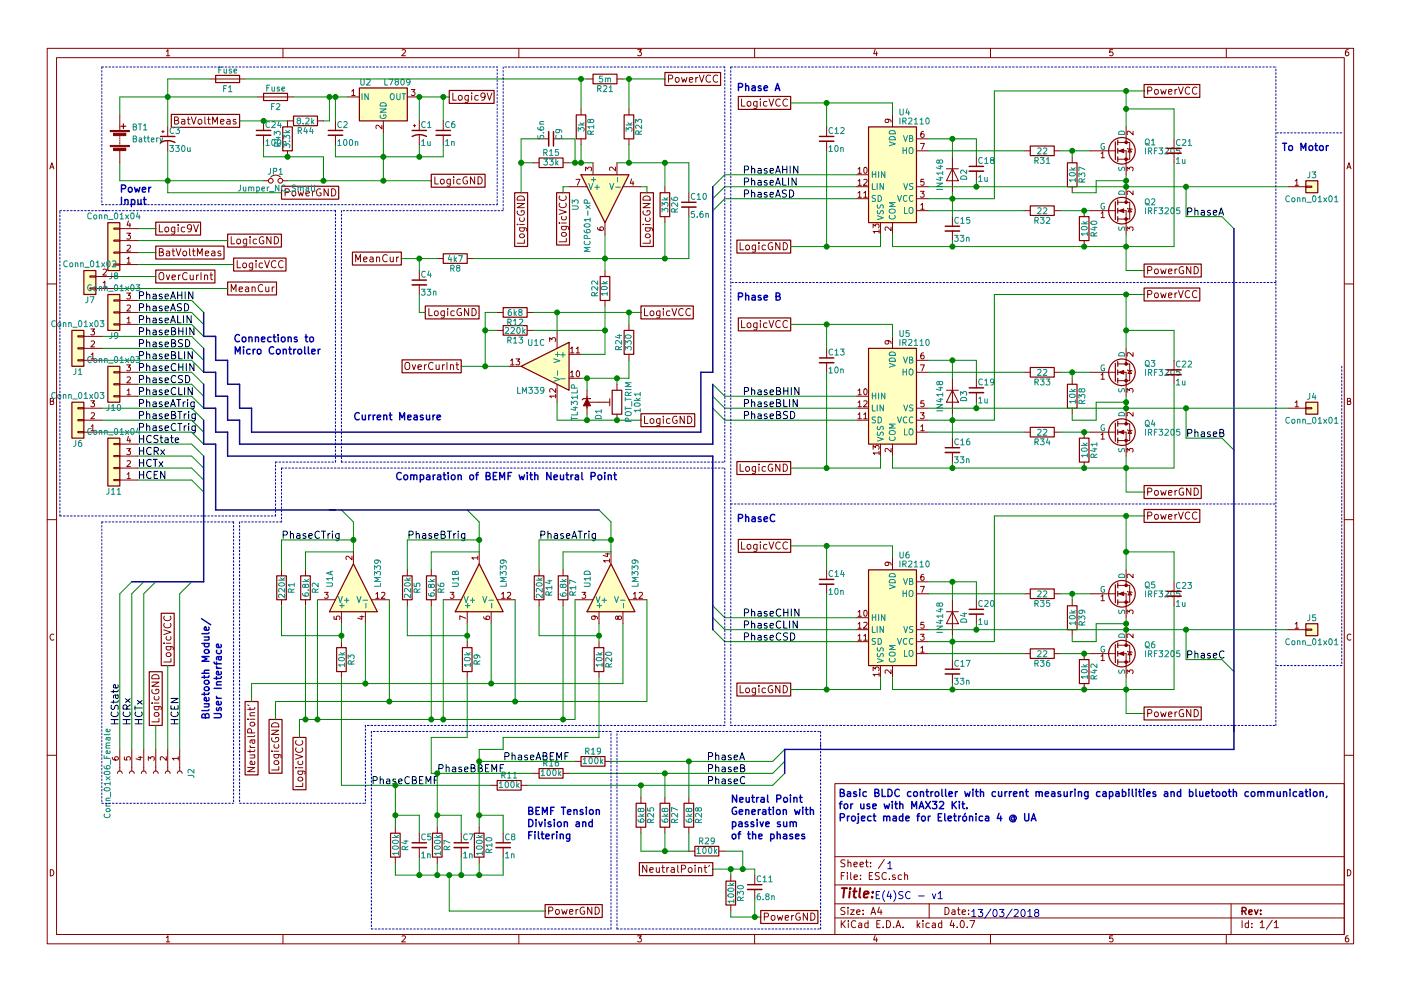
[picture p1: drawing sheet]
<svg xmlns="http://www.w3.org/2000/svg" width="297mm" height="210mm" viewBox="0 0 297 210" stroke-linecap="round" stroke-linejoin="round" font-family="sans-serif">
<g fill="none" stroke="#840000" stroke-width=".21">
<path d="M10 10.3h277v189.9h-277zM12 12.2h273v186.1h-273zM35.3 10.9l.3-.4v1.3M35.3 11.8h.7M44.4 16.8h7.7M60 10.3v1.9M74.6 19.3l.3-.3v1.3M85.2 10.6l.5-.1 .3 .4-.8 .9h.8M87.2 19h.8l-.4 .5 .3 .1v.5l-.1 .2-.6-.2M96 19.7v1.6h.7M100 19.7v.2M103.3 19.7l.5 1.6 .5-1.6"/>
<path d="M110 10.3v1.9M124.5 16.8h1.2M130.8 16.8h1.3M135.2 10.5h.8l-.4 .5 .3 .1 .1 .2-.1 .4-.2 .1-.5-.1M141.7 16.7h.8l.1-.3-.1-.3-.2-.2h-.6v1.5M143.3 16.6l.2-.2 .4 .2 .1 .6-.2 .2h-.3l-.2-.1zM144.5 16.4l.3 1 .3-.7 .3 .7 .2-1M146.2 16.9l.7-.1-.1-.3-.4-.1-.2 .3v.7h.6M147.5 16.4v1M148 16.4l-.5 .3M148.3 15.9l.5 1.5 .5-1.5M150.6 16.1a.72 .72 0 0 0-1 .5 .72 .72 0 0 0 .7 .8l.3-.1"/>
<path d="M152.2 16.1a.72 .72 0 0 0-1.1 .5 .72 .72 0 0 0 .8 .8l.3-.1M160 10.3v1.9M185.5 10.5l-.3 .9h.8M185.9 11v.8M210 10.3v1.9M235.9 10.5h-.6v.6h.6l.1 .5-.3 .2-.4-.1M243.3 19.3l.8-.1 .1-.2-.1-.4-.2-.1h-.6v1.5M244.9 19h.4l.3 .3v.4l-.3 .3-.5-.3zM246.1 19l.3 1 .3-.7 .3 .7 .2-1M247.8 19.5l.7-.2-.1-.3h-.4l-.2 .2v.7h.6M249.1 19v1M249.6 19l-.5 .3"/>
<path d="M249.9 18.5l.5 1.5 .5-1.5M252.2 18.6a.72 .72 0 0 0-1 .5 .72 .72 0 0 0 .7 .9l.3-.2M253.8 18.6a.72 .72 0 0 0-1.1 .5 .72 .72 0 0 0 .8 .9l.3-.2M260 10.3v1.9M285.9 10.5l-.4 .1-.2 .2-.1 .8 .3 .2 .4-.1 .1-.4-.1-.2-.4-.1-.3 .3M10.6 35.8l.4-1.3 .4 1.3M10.7 35.5h.6M25.4 24.4v3.3M25.4 28.7v.3M25.4 29.2v.3M25.4 29.7v.3M25.4 30.2v.3"/>
<path d="M25.4 30.7v.3M25.4 32v2.5M34.3 27.9h.5M34.5 27.7v.5M35.6 26.9v2.1M35.6 30v2M37 25.5h.7l.1-.3-.1-.2-.7-.2v1.5h.6l.3-.2v-.3l-.4-.3M38.5 25.4h.6l.1 .9M39.2 25.7l-.7 .1a.3 .3 0 0 0 .2 .5h.5M39.7 25.3h.6M39.9 24.8v1.3l.4 .2M40.6 24.8l.5 1.5 .5-1.5"/>
<path d="M42.1 25.5l.2-.2 .4 .2 .1 .6-.2 .2h-.3l-.2-.1zM43.4 24.8v1.3l.3 .2M44 25.3h.6M44.2 24.8v1.3l.4 .2M45.1 26.3v-1.5l.5 1.1 .5-1.1v1.5M46.8 25.8l.7-.1-.1-.3-.4-.1-.2 .2v.8h.6M48.1 25.4h.6l.1 .9M48.8 25.7l-.7 .1a.3 .3 0 0 0 .2 .5h.5M50 25.4l-.3-.1-.3 .2 .1 .2 .5 .2v.4h-.6M54.6 20.6h7.6M55.9 38.3h1M55.9 25.6v2.1"/>
<path d="M55.9 28.7v2M57.4 37.6a1.41 1.41 0 0 1 2 0M59.9 38.3h1.1M61 32v1.3M62.2 25.6h-1.2v1.3M67.3 25.6h1.3M71.1 25.6v2.1M71.1 28.7v2M73.7 20.6h2.5M74.6 20.3h.7M81 26.6v.8l-.9-.8-.4 .2 .1 .5M81.3 25.6v2.6"/>
<path d="M86.4 20.6h2.5M87.6 26.7h.5M87.9 26.4v.5M88.9 25.6v2.1M88.9 28.7v2M92.2 37.5v1.5h.7M93.5 38.1l.4-.1 .3 .3v.5l-.3 .2-.5-.2zM94 25.6v2.1M94 28.7v2M95.5 38v1.3l-.3 .2h-.4M95.5 38.1l-.5-.1-.3 .3 .2 .7h.6M96.2 37.5v.2"/>
<path d="M96.2 38v1M97.3 20.4l.2-.2 .4 .2 .1 .6-.2 .2-.3 .1-.2-.2zM97.6 38.1l-.4-.1-.3 .3 .1 .7h.6M99 37.6a.71 .71 0 0 0-.9 .7 .71 .71 0 0 0 .9 .7l.1-.6h-.3M99.3 20.2v1.3l-.3 .3-.4-.1M99.3 20.3l-.4-.1-.3 .3 .1 .7h.6M100 20.2v1.1M100.6 37.5v1.5l-.9-1.5v1.5M101.3 37.5a.77 .77 0 0 1 .9 .8 .77 .77 0 0 1-.9 .7zM101.4 20.3l-.4-.1-.3 .3 .1 .7h.6M102.8 20.4l-.3 .3h-.2l-.3-.3v-.5l.5-.2a.96 .96 0 0 1-.1 1.6h-.3M113 34.5h1.3"/>
<path d="M114.3 29.5h2M117.3 29.5h2.1M119.4 34.5h1.2M120.6 39.6h3.9M122.1 38h.9l-.6 1.3M123.2 23.1v1.3M123.2 29.5v1.2M124.2 36.2v-.7l.4 .4 .1-.4h.6l.1 .2-.1 .5M125.7 34.5v2.6M130.5 35.5v.7l-.9-.7-.4 .2 .1 .5M130.8 34.5v2.6M132.1 39.6h3.8"/>
<path d="M133.3 23.1v1.3M133.3 29.5v1.2M133.9 38l-.3 .9h.8M134.2 38.4v.9M141 39.6v1.3M157.2 21v1.5h.8M158.5 21.7l.2-.2 .4 .2 .1 .5-.1 .2-.4 .1-.2-.1zM160.5 21.5v1.3l-.3 .2h-.4M160.5 21.6l-.4-.1-.3 .3 .1 .6h.6M161.2 21v.2M161.2 21.5v1M162.6 21.6l-.4-.1-.3 .3 .1 .6h.6"/>
<path d="M163 21l.6 1.5 .5-1.5M165.4 21.2a.72 .72 0 0 0-1 .4 .72 .72 0 0 0 .7 .9l.3-.1M167 21.2a.72 .72 0 0 0-1.1 .4 .72 .72 0 0 0 .7 .9l.4-.1M175.3 26.9v2.1M175.3 30v2M181.6 39.6h2.5M181.6 37.1h2.5M181.9 35.9l.4-.4v1.3M181.9 38.4l.4-.4v1.3M181.9 36.8h.7M181.9 39.3h.7M183.1 38.1l.5-.1 .2 .4-.7 .9h.7"/>
<path d="M183.2 35.6l.2-.1a.67 .67 0 0 1 .5 .6 .67 .67 0 0 1-.5 .7l-.3-.5zM188.2 25.3l.2 .2v.4l-.6 .1-.1-.5 .2-.2h.7l.3 .3v.3M189.2 24.4v2.5M194.3 32h2.5M194.3 39.6h2.5M194.3 29.5h2.5M195.1 30.4h.9l-.5 1.3M195.8 27.9h-.3l-.2 .3-.1 .7 .3 .3 .4-.2-.1-.6h-.3l-.3 .2M195.9 38h-.6l-.1 .6h.7v.6l-.2 .1-.5-.1M200.7 35.8h2.5M201.9 35.8l1.3 2.5h-2.5zM201.9 33.3v7.6"/>
<path d="M207 33.3v2M207 36.3v2M217.2 32h1.2M223.5 32h1.3M227.3 33.3v1.2M227.3 39.6v1.3M231.1 32h5.4M233.5 32.6l.3-.4v1.3M233.5 33.5h.7M237 32h1.8v5.1M237 30.2h1.8M238.8 30.2h.7v3.6h-2.5"/>
<path d="M238.8 26.9v3.3M238.8 39.6v3.3M239 36.2v-.7l.4 .4 .1-.4h.6l.1 .2-.1 .5M239 31.5l1 .2M239.5 31.6l.4 .7h-.8zM240.2 27.8v.8l-.9-.8-.3 .3 .1 .4M248.9 29.5v2M248.9 32.5v2M273 39.6h3.9M274.6 38.4l.4-.4v1.3M274.6 39.3h.7M276.9 39.5h1.2v.2h-1.2z"/>
<path d="M285.6 35.8l.4-1.3 .4 1.3M285.7 35.5h.6M19 58.5h1.3v.3h-1.3zM20.3 58.7h3.8M21.9 60l.3-.4v1.3M21.9 57.2l.5-.1 .2 .3-.8 1h.8M24.1 48.4h1.3v.2h-1.3zM24.1 50.9h1.3v.3h-1.3zM24.1 53.5h1.3v.2h-1.3zM24.1 56h1.3v.3h-1.3zM25.4 56.1h3.8M25.4 53.6h3.8"/>
<path d="M25.4 51h3.8M25.4 48.5h3.8M26.9 49.5h.8l-.5 .5 .4 .1v.5l-.2 .1-.5-.1M26.9 54.9l.4-.3v1.2M26.9 52.1l.5-.1 .3 .4-.8 .9h.8M26.9 55.8h.8M27.2 46.9l-.3 .9h.8M27.5 47.3v.9M33.8 47.7v1.5h.7M33.8 53.5l.6-.1 .2-.2-.1-.3-.7-.1v1.5h.6l.2-.2 .1-.3-.4-.3M33.9 57.9a.5 .5 0 0 1 .6 0 .5 .5 0 0 1 .2 .4v.9l-.3 .2a.53 .53 0 0 1-.7-.6v-.5zM35.1 48.3l.4-.1 .3 .3v.4l-.3 .3-.5-.3z"/>
<path d="M35.3 58.3l.3 1.1 .4-1.1M35.3 53.3h.6l.1 1M36 53.6l-.7 .2a.3 .3 0 0 0 .2 .5l.5-.1M36.5 58.8l.7-.1-.1-.3-.4-.1-.2 .3 .1 .7h.5M36.5 53.3h.6M36.7 52.8v1.3l.4 .2M37.1 48.2v1.2l-.3 .3-.4-.1M37.1 48.3l-.5-.1-.3 .3 .2 .6h.6M37.3 52.8l.5 1.5 .6-1.5M37.8 47.7v.1M37.8 48.2v1M37.8 58.3v1.1"/>
<path d="M38.3 58.3l-.5 .3M38.9 53.3h.4l.3 .3v.4l-.3 .3-.5-.3zM39.2 48.3l-.5-.1-.3 .3 .2 .6h.6M39.7 58a.72 .72 0 0 0-1.1 .5 .72 .72 0 0 0 .8 .9l.3-.2M40.2 52.8v1.3l.2 .2M40.3 58.3l.1 1 .3 .1 .3-.2M40.6 48.3l-.3 .3h-.3l-.3-.3 .1-.5 .5-.1a.96 .96 0 0 1-.1 1.5h-.3M40.8 53.3h.6M41 58.3v1.1M41 52.8v1.3l.4 .2M41 47.7l.6 1.5 .5-1.5M41.7 58.3v1.1"/>
<path d="M41.9 54.3v-1.5l.5 1 .5-1v1.5M42.1 58.3l-.4 .3M42.6 57.8v1.6M43.4 58.5v-.1a.36 .36 0 0 1 .6 .2v.8M43.4 58.3v1.1M43.5 53.8l.8-.2-.1-.3h-.4l-.3 .2 .1 .7h.6M44.5 58.3h.6M44.7 57.8v1.4l.4 .2M44.9 53.3h.6l.1 1M45.6 53.6l-.7 .2a.3 .3 0 0 0 .2 .5l.5-.1M46.8 53.3h-.4l-.2 .2 .1 .2 .5 .1v.4h-.6M49 50.2v1.5h.8"/>
<path d="M50.3 55.3v1.5h.7M50.3 50.8l.4-.1 .3 .3v.5l-.3 .2-.5-.2zM51.5 56l.3-.2 .4 .2 .1 .5-.2 .2-.3 .1-.3-.1zM52.3 50.7v1.3l-.3 .2h-.4M52.3 50.8l-.4-.1-.3 .3 .1 .7h.6M53 50.2v.2M53 50.7v1M53.6 55.8v1.2l-.3 .3-.4-.1M53.6 55.9l-.5-.1-.3 .3 .2 .6h.6M54.3 55.3v.1M54.3 55.8v1M54.4 50.8l-.4-.1-.3 .3 .1 .7h.6"/>
<path d="M55.7 55.9l-.5-.1-.3 .3 .2 .6h.6M55.9 50.3a.71 .71 0 0 0-.9 .7 .71 .71 0 0 0 .9 .7v-.6h-.3M56.1 55.3l.5 1.5 .5-1.5M57.5 50.2v1.5l-.9-1.5v1.5M58.2 50.2a.77 .77 0 0 1 .9 .8 .77 .77 0 0 1-.9 .7zM58.5 55.4a.72 .72 0 0 0-1 .5 .72 .72 0 0 0 .7 .9l.3-.1M60 55.4a.72 .72 0 0 0-1 .5 .72 .72 0 0 0 .7 .9l.3-.1M60.5 40.9l.7-.1 .1-.2v-.4l-.3-.1h-.5v1.5M62.1 40.6h.3l.3 .3v.4l-.3 .3-.5-.3zM63.2 40.6l.3 1 .3-.7 .3 .7 .3-1M64.9 41.1l.7-.2-.1-.3h-.4l-.2 .2v.7h.6M66.2 40.6v1"/>
<path d="M66.7 40.6l-.5 .3M68 40.1a.71 .71 0 0 0-.9 .7 .71 .71 0 0 0 .9 .7l.1-.6h-.3M69.6 40.1v1.5l-.9-1.5v1.5M70.3 40.1a.77 .77 0 0 1 .9 .7 .77 .77 0 0 1-.9 .8zM75.4 55.5v-1.5l.5 1.1 .5-1.1v1.5M77.1 55l.7-.1-.1-.3-.4-.1-.2 .3 .1 .7h.5M78.5 54.6h.5l.1 .9M79.1 54.9l-.6 .1a.3 .3 0 0 0 .1 .5h.5M79.8 54.7l.1-.1a.36 .36 0 0 1 .6 .2v.7M79.8 54.5v1M82.1 54.2a.72 .72 0 0 0-1 .5 .72 .72 0 0 0 .7 .8l.3-.1M82.7 54.5l.1 1h.4l.2-.1"/>
<path d="M83.4 54.5v1M84.1 54.5v1M84.5 54.5l-.4 .3M88.9 57.4v2M92.7 54.9h1.3M99.1 54.9h1.2M109.7 47.6h.1M109.7 43.2h1.5l-1.5 .9h1.5M109.7 44.8a.71 .71 0 0 0 .7 .9 .71 .71 0 0 0 .7-.9l-.6-.1v.3M109.7 41.9a.81 .81 0 0 1 1-.3 .81 .81 0 0 1 .5 .9h-1.5zM110.2 48.3h1.2l.3 .3-.1 .4M110.2 47.6h1"/>
<path d="M110.2 49.8l.7-.2 .3 .5-.3 .3h-.4l-.3-.3zM110.2 48.3v.5l.3 .3 .6-.2v-.6M110.2 46.2v.5l.3 .3 .6-.2v-.6M111.2 50.9v.7h-1.5M118.5 47.3h.2M118.5 44.5l1.6 .5-1.6 .5M118.7 43.1a.72 .72 0 0 0 .5 1 .72 .72 0 0 0 .9-.7l-.2-.3M118.7 41.6a.72 .72 0 0 0 .5 1 .72 .72 0 0 0 .9-.7l-.2-.3M119 48h1.3l.3 .3-.1 .4M119 47.3h1.1M119.1 49.5l.7-.2 .3 .5-.3 .3h-.4l-.4-.3zM119.1 48l-.1 .5 .4 .3 .6-.2v-.6"/>
<path d="M119.1 45.9l-.1 .4 .4 .4 .6-.2v-.6M120.1 50.6v.7h-1.6M126.7 48.3v.3l.3 .2 .7 .1 .3-.3-.2-.4-.6 .1v.3l.2 .3M128.3 47.2v2.6M128.3 57.4v1.3M136.3 47.6h.2M136.3 43.2h1.5l-1.5 .9h1.5M136.4 44.8a.71 .71 0 0 0 .7 .9 .71 .71 0 0 0 .7-.9l-.6-.1v.3M136.4 41.9a.81 .81 0 0 1 .9-.3 .81 .81 0 0 1 .5 .9h-1.5zM136.8 48.3h1.3l.3 .3-.1 .4M136.8 47.6h1M136.9 49.8l.7-.2 .2 .5-.2 .3h-.5l-.3-.3z"/>
<path d="M136.9 48.3l-.1 .5 .3 .3 .7-.2v-.6M136.9 46.2l-.1 .5 .3 .3 .7-.2v-.6M137.8 50.9v.7h-1.5M141 46v1.2M146 40.9v2M146 43.9v2.1M156.9 51.5v1.5h.8M158.2 52.1l.2-.1 .4 .1 .1 .6-.2 .2-.3 .1-.2-.1zM160.2 52v1.2l-.3 .3-.4-.1M160.2 52.1l-.4-.1-.3 .3 .1 .6h.6M160.9 51.5v.1M160.9 52v1"/>
<path d="M162.3 52.1l-.4-.1-.3 .3 .1 .6h.6M163.8 51.6a.71 .71 0 0 0-.9 .6 .71 .71 0 0 0 .9 .7v-.6h-.3M165.4 51.5v1.5l-.9-1.5v1.5M166.1 51.5a.77 .77 0 0 1 .9 .7 .77 .77 0 0 1-.9 .8zM181.6 42.2h2.5M181.9 40.9l.4-.3v1.3M181.9 41.9h.7M183.1 40.9l.4-.3v1.3M183.1 41.9h.7M185.1 48.3v-.8l.5 .5 .1-.4h.6l.1 .2-.1 .5M186.4 49.1h-1.3l.4 .4M186.4 48.8v.7"/>
<path d="M186.7 47.2v2.6M188.9 48.2v.7l-.9-.7-.3 .2 .1 .5M189.2 47.2v2.6M194.3 44.7h2.5M194.3 42.2h2.5M195.1 40.6h.8l-.4 .5 .4 .1v.5l-.2 .2-.6-.2M195.2 43.5l.4-.4v1.3M195.2 44.4h.7M201.9 46v2M201.9 49v2M217.2 44.7h1.2M223.5 44.7h1.3"/>
<path d="M229.9 44.7v1.3M229.9 51v1.3M231.1 44.7h5.4M233.5 45.3l.3-.4v1.3M233.5 46.2h.7M237 44.7h1.8v5.1M237 42.9h1.8M238.8 42.9h.7v3.6h-2.5M239 48.9v-.7l.4 .4 .1-.4h.6l.1 .2-.1 .5M239 44.2l1 .2M239.5 44.3l.4 .7h-.8zM240.2 40.5v.8l-.9-.8-.3 .3 .1 .4"/>
<path d="M243.3 57.4l.8-.1 .1-.2-.1-.4-.2-.1h-.6v1.5M244.9 57.2l.2-.1 .4 .1 .1 .6-.2 .2-.3 .1-.2-.2zM246.1 57.1l.3 1 .3-.7 .3 .7 .2-1M247.8 57.6l.7-.2-.1-.3h-.4l-.2 .2v.7h.6M249.1 57.1v1M249.6 57.1l-.5 .3M250.9 56.6a.71 .71 0 0 0-.9 .7 .71 .71 0 0 0 .9 .7l.1-.6h-.4M252.5 56.6v1.5l-.9-1.5v1.5M253.2 56.6a.77 .77 0 0 1 .9 .7 .77 .77 0 0 1-.9 .8zM10 60.2h2M16.5 71.2h1.3v.3h-1.3zM16.5 73.8h1.3v.2h-1.3z"/>
<path d="M16.5 76.3h1.3v.3h-1.3zM17.8 76.4h3.8M17.8 73.9h3.8M17.8 71.4h3.8M19 61.1h1.3v.2h-1.3zM19.3 69.8h.7l-.4 .5 .4 .1v.5l-.2 .2-.5-.2M19.3 75.2l.4-.3v1.2M19.3 72.4l.5-.1 .2 .4-.7 .9h.7M19.3 76.1h.7M20.3 61.2h3.8M21.9 60.9h.7M24.1 63.6h1.3v.3h-1.3z"/>
<path d="M24.1 66.2h1.3v.2h-1.3zM24.1 68.7h1.3v.3h-1.3zM24.1 78.9h1.3v.2h-1.3zM25.4 79h3.8M25.4 66.3h3.8M25.4 68.8h3.8M25.4 63.7h3.8M26.9 62.2h.8l-.5 .5 .4 .1v.5l-.2 .1-.5-.1M26.9 77.4h.8l-.5 .5 .4 .1v.6l-.2 .1-.5-.1M26.9 67.6l.4-.3v1.2M26.9 64.8l.5-.1 .3 .4-.8 .9h.8M26.9 68.5h.8"/>
<path d="M49 61.9v-1.5l.5 1.1 .5-1.1v1.5M50.7 61.4l.7-.2v-.2l-.5-.1-.2 .2 .1 .7h.6M52.1 61h.6v.9M52.7 61.2l-.6 .2a.3 .3 0 0 0 .1 .5l.5-.1M53.4 61h.1a.36 .36 0 0 1 .6 .1v.8M53.4 60.9v1M55.7 60.5a.72 .72 0 0 0-1 .5 .72 .72 0 0 0 .7 .9l.3-.2M56.3 60.9l.1 .9 .4 .1 .2-.2M57 60.9v1M57.7 60.9v1M58.1 60.9l-.4 .3M85.9 77.1a.5 .5 0 0 1 .6-.2 .5 .5 0 0 1 .4 .5l-.1 .8-.3 .2a.53 .53 0 0 1-.6-.5z"/>
<path d="M87.4 77.4l.4 1 .3-1M88.6 77.9l.8-.2-.1-.2-.5-.1-.2 .2 .1 .7h.6M88.9 60.4v2.1M90 77.4v1M90.4 77.4l-.4 .3M90.9 65.5v1.5h.8M91.8 77a.72 .72 0 0 0-1 .5 .72 .72 0 0 0 .7 .9l.3-.1M92.2 66.1l.2-.1 .4 .1 .1 .6-.1 .2-.4 .1-.2-.2zM92.5 77.4v.9l.4 .1 .2-.1M93.1 77.4v1M93.8 77.4v1M94.2 66v1.2l-.3 .3-.4-.1"/>
<path d="M94.2 66h-.4l-.3 .3 .1 .6h.6M94.3 77.4l-.5 .3M94.8 76.9v1.5M94.9 65.5v.1M94.9 66v1M95.5 77.5h.1a.36 .36 0 0 1 .6 .1v.8M95.5 77.4v1M96.3 66h-.4l-.3 .3 .1 .6h.6M96.7 77.4h.6M96.9 76.9v1.3l.4 .2M97.8 65.5a.71 .71 0 0 0-.9 .7 .71 .71 0 0 0 .9 .7v-.6h-.3M99.4 65.5v1.5l-.9-1.5v1.5"/>
<path d="M100.1 65.5a.77 .77 0 0 1 .9 .7 .77 .77 0 0 1-.9 .8zM105.4 70.1h1.3M105.4 66.3h1.3M107.9 77.7h2.6M108.3 76.5l.3-.4v1.3M108.3 77.4h.7M109.4 76.1h.8l-.4 .5 .3 .1v.6l-.1 .1-.6-.1M111.8 70.1h1.2M111.8 66.3h1.2M116.5 72.4v-.8l.5 .5 .1-.4h.6l.1 .2-.1 .5M118.1 70.1v3.8M120.6 75.2h2.6"/>
<path d="M121 79l.3-.3v1.3M121 74l.3-.4v1.3M121 80h.7M121 74.9h.7M122.2 74l.3-.4v1.3M122.2 74.9h.7M122.3 78.8l.2-.1a.67 .67 0 0 1 .4 .6 .67 .67 0 0 1-.4 .7l-.3-.5zM128.3 63.7v1.3M133.3 68.8v1.3M133.3 75.2v1.2M136.7 65.5v1.5h.7M137.9 66.1l.2-.1 .5 .1v.6l-.1 .2-.4 .1-.2-.2z"/>
<path d="M139.9 66v1.2l-.3 .3-.3-.1M139.9 66h-.4l-.3 .3 .1 .6h.6M140.6 65.5v.1M140.6 66v1M142 66h-.4l-.3 .3 .2 .6h.5M142.5 65.5l.5 1.5 .5-1.5M144.9 65.6a.72 .72 0 0 0-1.1 .5 .72 .72 0 0 0 .8 .9l.3-.2M146.4 65.6a.72 .72 0 0 0-1 .5 .72 .72 0 0 0 .7 .9l.3-.2M157.2 68v1.5h.8M158.5 68.7l.2-.2 .4 .2 .1 .5-.1 .2-.4 .1-.2-.1zM160.5 68.5v1.2l-.3 .3-.4-.1M160.5 68.6l-.4-.1-.3 .3 .1 .6h.6"/>
<path d="M161.2 68v.1M161.2 68.5v1M162.6 68.6l-.4-.1-.3 .3 .1 .6h.6M163 68l.6 1.5 .5-1.5M165.4 68.1a.72 .72 0 0 0-1 .5 .72 .72 0 0 0 .7 .9l.3-.1M167 68.1a.72 .72 0 0 0-1.1 .5 .72 .72 0 0 0 .7 .9l.4-.1M175.3 73.9v2M175.3 77v2M188.2 72.3l.2 .2v.4h-.6l-.1-.4 .2-.2h.7l.3 .3v.3M189.2 71.4v2.5M194.3 79h2.5M194.3 76.4h2.5"/>
<path d="M195.1 77.4h.9l-.5 1.3M195.8 74.9h-.3l-.2 .3-.1 .7 .3 .2 .4-.1-.1-.6h-.3l-.3 .2M217.2 79h1.2M223.5 79h1.3M231.1 79h5.4M233.5 79.5l.3-.3v1.3M237 79h1.8v5.1M237 77.2h1.8M238.8 77.2h.7v3.6h-2.5M238.8 73.9v3.3M239 78.5l1 .2M239.5 78.6l.4 .6h-.8z"/>
<path d="M240.2 74.8v.8l-.9-.8-.3 .3 .1 .4M243.3 62.5l.8-.1 .1-.3-.1-.3-.2-.2h-.6v1.6M244.9 62.3l.2-.2 .4 .2 .1 .6-.2 .2-.3 .1-.2-.2zM246.1 62.1l.3 1.1 .3-.7 .3 .7 .2-1.1M247.8 62.7l.7-.2-.1-.3-.4-.1-.2 .3v.7h.6M248.9 76.4v2.1M248.9 79.5v2M249.1 62.1v1.1M249.6 62.1l-.5 .4M249.9 61.6l.5 1.6 .5-1.6M252.2 61.8a.72 .72 0 0 0-1 .5 .72 .72 0 0 0 .7 .9l.3-.2M253.8 61.8a.72 .72 0 0 0-1.1 .5 .72 .72 0 0 0 .8 .9l.3-.2"/>
<path d="M285 60.2h2M10.7 85.1h.5l.1-.5-.6-.1v1.3h.5l.2-.4-.3-.3M16.5 86.5h1.3v.2h-1.3zM16.5 89h1.3v.3h-1.3zM16.5 91.6h1.3v.2h-1.3zM17.8 91.7h3.8M17.8 89.1h3.8M17.8 86.6h3.8M19.3 85h.7l-.4 .5 .4 .1v.6l-.2 .1-.5-.1M19.3 90.5l.4-.4v1.3M19.3 87.7l.5-.1 .2 .3-.7 .9h.7M19.3 91.4h.7"/>
<path d="M24.1 81.4h1.3v.3h-1.3zM24.1 83.9h1.3v.3h-1.3zM24.1 94.1h1.3v.3h-1.3zM24.1 96.6h1.3v.3h-1.3zM24.1 99.2h1.3v.2h-1.3zM25.4 84.1h3.8M25.4 81.5h3.8M25.4 99.3h3.8M25.4 96.8h3.8M25.4 94.2h3.8M26.9 95.2h.8l-.5 .5 .4 .1v.5l-.2 .2-.5-.2M26.9 82.8l.4-.3v1.3"/>
<path d="M26.9 80.1l.5-.1 .3 .3-.8 .9h.8M26.9 97.8l.5-.1 .3 .4-.8 .9h.8M26.9 83.8h.8M27.2 92.6l-.3 .9h.8M27.5 93.1v.8M117.8 84h-1.3l.4 .4M117.8 82.5v.8l-.9-.8-.4 .2 .1 .5M117.8 83.7v.7M118.1 81.5v3.8M120.6 80.3h2.6M124.5 84.1v2.5M124.5 85.3h4.8"/>
<path d="M124.5 82.8v5.1M129.3 84.6v1.5M130.8 81.5v1.3M130.8 87.9v1.2M136.7 88.3v1.5h.7M137.9 89l.2-.2 .5 .2v.6l-.1 .2h-.4l-.2-.1zM139.9 88.8v1.3l-.3 .2h-.3M139.9 88.9l-.4-.1-.3 .3 .1 .7h.6M140.6 88.3v.2M140.6 88.8v1M142 88.9l-.4-.1-.3 .3 .2 .7h.5M143.5 88.4a.71 .71 0 0 0-.9 .7 .71 .71 0 0 0 .9 .7l.1-.6h-.3"/>
<path d="M145.1 88.3v1.5l-.9-1.5v1.5M145.8 88.3a.77 .77 0 0 1 .9 .8 .77 .77 0 0 1-.9 .7zM156.9 98.5v1.5h.8M158.2 99.1l.2-.1 .4 .1 .1 .6-.2 .2-.3 .1-.2-.2zM160.2 99v1.2l-.3 .3-.4-.1M160.2 99.1l-.4-.1-.3 .3 .1 .6h.6M160.9 98.5v.1M160.9 99v1M162.3 99.1l-.4-.1-.3 .3 .1 .6h.6M163.8 98.5a.71 .71 0 0 0-.9 .7 .71 .71 0 0 0 .9 .7v-.6h-.3M165.4 98.5v1.5l-.9-1.5v1.5M166.1 98.5a.77 .77 0 0 1 .9 .7 .77 .77 0 0 1-.9 .8z"/>
<path d="M181.6 89.1h2.5M181.6 86.6h2.5M181.6 84.1h2.5M181.9 82.8l.4-.3v1.3M181.9 87.9l.4-.3v1.2M181.9 85.4l.4-.4v1.3M181.9 83.8h.7M181.9 88.8h.7M181.9 86.3h.7M183.1 87.9l.4-.3v1.2M183.1 85.1l.5-.1 .2 .4-.7 .9h.7M183.1 88.8h.7"/>
<path d="M183.2 82.6l.2-.1a.67 .67 0 0 1 .5 .6 .67 .67 0 0 1-.5 .7l-.3-.5zM185.1 95.3v-.8l.5 .5 .1-.4h.6l.1 .2-.1 .5M186.4 96.1h-1.3l.4 .4M186.4 95.8v.7M186.7 94.2v2.6M188.9 95.1v.8l-.9-.8-.3 .3 .1 .5M189.2 94.2v2.6M194.3 91.7h2.5M194.3 89.1h2.5M194.3 86.6h2.5M195.1 87.6h.8l-.4 .5 .4 .1v.5l-.2 .1-.6-.1M195.2 90.5l.4-.4v1.3"/>
<path d="M195.2 91.4h.7M195.9 85h-.6l-.1 .6h.7v.6l-.2 .1-.5-.1M200.7 82.8h2.5M201.9 82.8l1.3 2.5h-2.5zM201.9 80.3v7.6M201.9 93v2M201.9 96v2M207 80.3v2M207 83.3v2M217.2 91.7h1.2M223.5 91.7h1.3M227.3 80.3v1.2"/>
<path d="M227.3 86.6v1.3M229.9 91.7v1.3M229.9 98v1.3M231.1 91.7h5.4M233.5 92.2l.3-.3v1.3M233.5 93.2h.7M233.5 80.5h.7M237 91.7h1.8v5.1M237 89.9h1.8M238.8 89.9h.7v3.6h-2.5M238.8 86.6v3.3M239 95.9v-.8l.4 .5 .1-.4h.6l.1 .2-.1 .5"/>
<path d="M239 83.2v-.8l.4 .5 .1-.4h.6l.1 .2-.1 .5M239 91.2l1 .2M239.5 91.3l.4 .6h-.8zM240.2 87.5v.8l-.9-.8-.3 .3 .1 .4M273 86.6h3.9M274.6 85.4l.4-.4v1.3M274.6 86.3h.7M276.9 86.5h1.2v.2h-1.2zM285.7 85.1h.5l.1-.5-.6-.1v1.3h.5l.2-.4-.3-.3M10 110.3h2M24.1 101.7h1.3v.3h-1.3zM25.4 101.8h3.8"/>
<path d="M26.9 100.6l.4-.3v1.2M26.9 101.5h.8M74.6 118v.8l-.9-.8-.3 .2 .1 .5M74.9 117.1v2.5M101.3 118.4h-1.3l.4 .3M101.3 118v.7M101.6 117.1v2.5M128.4 117.5h.8M128.8 117.3v.8l-.9-.3M129.2 119h-1.2l.3 .3M129.2 118.6v.7M129.5 117.1v2.5"/>
<path d="M157.2 115v1.5h.8M158.5 115.6l.2-.1 .4 .1 .1 .6-.1 .2-.4 .1-.2-.1zM160.5 115.5v1.2l-.3 .3-.4-.1M160.5 115.6l-.4-.1-.3 .3 .1 .6h.6M161.2 115v.1M161.2 115.5v1M162.6 115.6l-.4-.1-.3 .3 .1 .6h.6M163 115l.6 1.5 .5-1.5M165.4 115.1a.72 .72 0 0 0-1 .5 .72 .72 0 0 0 .7 .9l.3-.1M167 115.1a.72 .72 0 0 0-1.1 .5 .72 .72 0 0 0 .7 .9l.4-.1M188.2 119.3l.2 .2v.4h-.6l-.1-.4 .2-.2h.7l.3 .3v.3M189.2 118.4v2.5"/>
<path d="M243.3 104.4l.8-.1 .1-.2-.1-.4-.2-.1h-.6v1.5M243.3 109.4h.8l.1-.3-.1-.3-.2-.2h-.6v1.6M244.9 109.3l.2-.2 .4 .2 .1 .6-.2 .2-.3 .1-.2-.2zM244.9 104.1h.4l.3 .3v.4l-.3 .3-.5-.3zM246.1 104.1l.3 1 .3-.7 .3 .7 .2-1M246.1 109.1l.3 1.1 .3-.8 .3 .8 .2-1.1M247.8 104.6l.7-.2-.1-.3h-.4l-.2 .2v.7h.6M247.8 109.6l.7-.1-.1-.3-.4-.1-.2 .3v.7h.6M249.1 104.1v1M249.1 109.1v1.1M249.6 104.1l-.5 .3M249.6 109.1l-.5 .3"/>
<path d="M249.9 108.6l.5 1.6 .5-1.6M250.9 103.6a.71 .71 0 0 0-.9 .7 .71 .71 0 0 0 .9 .7l.1-.6h-.4M252.2 108.8a.72 .72 0 0 0-1 .5 .72 .72 0 0 0 .7 .9l.3-.2M252.5 103.6v1.5l-.9-1.5v1.5M253.2 103.6a.77 .77 0 0 1 .9 .7 .77 .77 0 0 1-.9 .8zM253.8 108.8a.72 .72 0 0 0-1.1 .5 .72 .72 0 0 0 .8 .9l.3-.2M285 110.3h2M11.4 134.6a.58 .58 0 0 0-.8 .6 .58 .58 0 0 0 .8 .5M34.7 136.5h.2M34.7 133.6l1.5 .5-1.5 .5M34.9 132.3a.72 .72 0 0 0 .5 1 .72 .72 0 0 0 .8-.7l-.1-.3M34.9 130.7a.72 .72 0 0 0 .5 1.1 .72 .72 0 0 0 .8-.8l-.1-.3"/>
<path d="M35.2 137.2h1.3l.3 .3-.1 .3M35.2 136.5h1M35.3 137.2l-.1 .4 .3 .3 .7-.1v-.6M35.3 135.1l-.1 .4 .3 .3 .7-.1v-.6M35.4 138.6h.7l.1 .2v.3l-.2 .2-.6-.1-.2-.2zM36.2 139.7v.8h-1.5M59.7 120.9v1.3M59.7 127.2v1.3M64.8 120.9v1.3M64.8 127.2v1.3M67.3 127.2h3.8M68.8 125.7h.8l-.5 .5 .4 .1v.5l-.2 .1-.5-.1"/>
<path d="M70.8 130.8v.6h.6v-.6h.6l.1 .1-.1 .5M72.4 129.8v2.5M72.4 136.1v1.3M76.3 130.8h.9M76.7 130.7v.7l-.9-.3M77.5 129.8v2.5M78.7 127.2h3.8M79.7 126l.3-.3v1.2M79.7 126.9h.7M80.9 125.8l.5-.1 .2 .3-.8 .9h.8M86.4 120.9v1.3M86.4 127.2v1.3"/>
<path d="M91.4 120.9v1.3M91.4 127.2v1.3M94 127.2h3.8M95.5 125.7h.7l-.4 .5 .4 .1v.5l-.2 .1-.5-.1M98.8 131.2l-1.3-.5v.8M99.1 129.8v2.5M99.1 136.1v1.3M102.6 130.8v.4l.3 .2h.7l.2-.2-.1-.4h-.6l-.1 .4 .3 .2M104.1 129.8v2.5M105.4 127.2h3.8M106.3 126l.4-.3v1.2M106.3 126.9h.8"/>
<path d="M107.6 125.8l.5-.1 .2 .3-.8 .9h.8M114.3 120.9v1.3M114.3 127.2v1.3M119.4 120.9v1.3M119.4 127.2v1.3M121.9 127.2h3.8M123.4 125.7h.8l-.5 .5 .4 .1v.5l-.1 .1-.6-.1M126 130.7l.2 .2-.1 .4-.6 .1-.1-.5 .3-.2 .7 .1 .3 .3v.2M127 129.8v2.5M127 136.1v1.3M131 130.9l.3-.2 .3 .1 .2 .1-.1 .4-.4 .1-.2-.1-.2-.5h-.3v.5l.2 .1 .2-.2M132.1 129.8v2.5"/>
<path d="M133.3 127.2h3.9M134.3 126l.3-.3v1.2M134.3 126.9h.7M135.5 125.8l.5-.1 .2 .3-.8 .9h.8M175.3 120.9v2M175.3 123.9v2.1M181.6 136.1h2.5M181.6 133.6h2.5M181.6 131.1h2.5M181.9 129.8l.4-.3v1.3M181.9 134.9l.4-.3v1.2M181.9 132.4l.4-.4v1.3"/>
<path d="M181.9 130.8h.7M181.9 135.8h.7M181.9 133.3h.7M183.1 134.9l.4-.3v1.2M183.1 132.1l.5-.1 .2 .4-.7 .9h.7M183.1 135.8h.7M183.2 129.6l.2-.1a.67 .67 0 0 1 .5 .6 .67 .67 0 0 1-.5 .7l-.3-.5zM194.3 138.7h2.5M194.3 126h2.5M194.3 136.1h2.5M194.3 133.6h2.5M194.3 123.4h2.5"/>
<path d="M195.1 134.6h.8l-.4 .4 .4 .1v.6l-.2 .1-.6-.1M195.1 124.4h.9l-.5 1.3M195.2 137.5l.4-.4v1.3M195.2 138.4h.7M195.8 121.9h-.3l-.2 .3-.1 .7 .3 .2 .4-.1-.1-.6-.3-.1-.3 .3M195.9 132h-.6l-.1 .6h.7v.6l-.2 .1-.5-.1M200.7 129.8h2.5M201.9 129.8l1.3 2.5h-2.5zM201.9 127.2v7.7M201.9 139.9v2.1M207 127.2v2.1M207 130.3v2"/>
<path d="M217.2 138.7h1.2M217.2 126h1.2M223.5 138.7h1.3M223.5 126h1.3M227.3 127.2v1.3M227.3 133.6v1.3M229.9 138.7v1.2M231.1 138.7h5.4M231.1 126h5.4M233.5 139.2l.3-.3v1.3M233.5 126.5l.3-.3v1.3M233.5 127.5h.7"/>
<path d="M237 126h1.8v5.1M237 138.7h1.8v5.1M237 136.9h1.8M237 124.2h1.8M238.8 136.9h.7v3.6h-2.5M238.8 124.2h.7v3.6h-2.5M238.8 120.9v3.3M238.8 133.6v3.3M239 130.2v-.8l.4 .5 .1-.4h.6l.1 .2-.1 .5M239 138.2l1 .2M239 125.5l1 .2M239.5 138.3l.4 .6h-.8z"/>
<path d="M239.5 125.6l.4 .6h-.8zM240.2 134.5v.8l-.9-.8-.3 .2 .1 .5M240.2 121.8v.8l-.9-.8-.3 .2 .1 .5M248.9 123.4v2.1M248.9 126.5v2M273 133.6h3.9M274.6 132.4l.4-.4v1.3M274.6 133.3h.7M276.9 133.5h1.2v.2h-1.2zM286.4 134.6a.58 .58 0 0 0-.8 .6 .58 .58 0 0 0 .8 .5M25.4 159v4.6M27.9 159v4.6"/>
<path d="M30.5 159v4.6M32.2 149.2h.1M32.2 144.7h1.5l-1.5 .9h1.5M32.3 146.3a.71 .71 0 0 0 .6 .9 .71 .71 0 0 0 .7-.9l-.6-.1v.4M32.4 143.3a.79 .79 0 0 1 .9-.1 .79 .79 0 0 1 .4 .8h-1.5v-.4zM32.7 149.9h1.2l.3 .3-.1 .3M32.7 149.2h1M32.8 151.3l.6-.1 .3 .5-.3 .3h-.4l-.3-.3zM32.8 149.9l-.1 .4 .3 .3 .6-.1v-.6M32.8 147.8l-.1 .4 .3 .3 .6-.1v-.6M33 159v4.6M33.7 152.4v.8h-1.5"/>
<path d="M35.6 159v4.6M38.1 159v4.6M52.5 152.6h.2M52.5 149.5l.3 .2M53 158.2l.3 .4M53 150.1v.6M53 159.1v.6M53 158.6h1M53 152.6h1M53 151.9h1M53.1 153.4l.6-.2 .3 .5-.3 .3h-.4l-.3-.3zM53.3 155.5l-.1-.7-.2-.2-.3 .1-.2 .2v.6h1.5"/>
<path d="M53.4 157l.1 .7a.3 .3 0 0 0 .5-.2l-.1-.5M54 159.1l-.2 .4h-1.3M54 157l-.9 .1v.6M54 156.1l-.2 .2h-1.3M54 151.2h-.8a.37 .37 0 0 0-.2 .3 .37 .37 0 0 0 .2 .4M54 150.1l-.2 .4h-1.3M57.6 159.4h.1M57.6 154.9h1.5l-1.5 .9h1.5M57.7 156.5a.71 .71 0 0 0 .6 .9 .71 .71 0 0 0 .7-.9h-.6v.3M57.7 153.6a.81 .81 0 0 1 .9-.2 .81 .81 0 0 1 .5 .8h-1.5zM58.1 159.4h1M58.2 158l-.1 .4 .3 .3 .6-.1v-.6"/>
<path d="M62.8 158.7a.72 .72 0 0 0 .5 1 .72 .72 0 0 0 .9-.7l-.2-.3M62.8 157.1a.72 .72 0 0 0 .5 1.1 .72 .72 0 0 0 .9-.8l-.2-.3M72.4 142.5v1.3M99.1 142.5v1.3M127 142.5v1.3M156.9 145.5v1.5h.8M158.2 146.1l.2-.1 .4 .1 .1 .6-.2 .2-.3 .1-.2-.2zM160.2 146v1.2l-.3 .3-.4-.1M160.2 146h-.4l-.3 .3 .1 .6h.6M160.9 145.5v.1M160.9 146v1M162.3 146h-.4l-.3 .3 .1 .6h.6"/>
<path d="M163.8 145.5a.71 .71 0 0 0-.9 .7 .71 .71 0 0 0 .9 .7v-.6h-.3M165.4 145.5v1.5l-.9-1.5v1.5M166.1 145.5a.77 .77 0 0 1 .9 .7 .77 .77 0 0 1-.9 .8zM185.1 142.3v-.8l.5 .5 .1-.4h.6l.1 .2-.1 .5M186.4 143.1h-1.3l.4 .4M186.4 142.7v.8M186.7 141.2v2.6M188.9 142.1v.8l-.9-.8-.3 .3 .1 .4M189.2 141.2v2.6M201.9 143v2M229.9 145v1.3M233.5 140.2h.7"/>
<path d="M239 142.9v-.8l.4 .5 .1-.4h.6l.1 .2-.1 .5M243.3 151.4l.8-.1 .1-.3-.1-.3-.2-.2h-.6v1.6M244.9 151.2l.2-.2 .4 .2 .1 .6-.2 .2-.3 .1-.2-.2zM246.1 151l.3 1.1 .3-.7 .3 .7 .2-1.1M247.8 151.6l.7-.2-.1-.3-.4-.1-.2 .3v.7h.6M249.1 151v1.1M249.6 151l-.5 .4M250.9 150.6a.71 .71 0 0 0-.9 .7 .71 .71 0 0 0 .9 .7l.1-.6h-.4M252.5 150.5v1.6l-.9-1.6v1.6M253.2 150.5a.77 .77 0 0 1 .9 .8 .77 .77 0 0 1-.9 .8zM10 160.2h2M23.8 160.7l.1 .3 .2 .2 .7 .1 .3-.3-.1-.4-.6 .1-.1 .3 .2 .3"/>
<path d="M24.9 164.1l.1-.4 .3-.1 .4 .1 .2 .4M26.4 160.6v.6l.5 .1v-.7h.6l.1 .2-.1 .5M27.4 164.1l.2-.4 .2-.1 .5 .1 .1 .4M29.3 160.7h.9M29.7 160.5v.8l-.9-.3M30 164.1l.1-.4 .3-.1 .4 .1 .2 .4M31.4 161.3v-.8l.5 .5 .1-.4h.6l.1 .2-.1 .5M32.5 164.1l.1-.4 .3-.1 .5 .1 .1 .4M35.1 164.1l.1-.4 .3-.1 .4 .1 .2 .4M35.3 160.5v.8l-1-.8-.3 .3 .1 .5M37.6 164.1l.1-.4 .3-.1 .4 .1 .2 .4M37.8 160.9h-1.3l.4 .4"/>
<path d="M37.8 160.5v.8M52.5 162.8h1.5l-1.5 .9h1.5M53 160.2h1M53.9 160.2l.1 .2-.1 .4h-.9M53.9 161.5l.1 .5-.2 .2-.7-.1v-.6h.3l.1 .7M58.1 160.1h1.2l.3 .3-.1 .4M58.2 161.5l.6-.1 .3 .5-.3 .3h-.4l-.3-.3zM58.2 160.1l-.1 .4 .3 .3 .6-.1v-.6M59.1 162.6v.8h-1.5M62.7 162.9h.1M62.7 160l1.5 .5-1.5 .6M63.2 163.6h1.2l.3 .3-.1 .4"/>
<path d="M63.2 162.9h1M63.2 165l.7-.1 .3 .5-.3 .3h-.4l-.3-.3zM63.2 163.6v.4l.3 .3 .6-.1v-.6M63.2 161.5v.4l.3 .3 .6-.1v-.6M64.2 166.1v.8h-1.5M83.8 175.5v1.3M88.9 176.8v2M88.9 179.8v2.1M92.7 175.5v1.3M97.8 176.8v2M97.8 179.8v2.1M101.6 175.5v1.3"/>
<path d="M104.1 166.6h1.3M106.7 176.8v2M106.7 179.8v2.1M110.5 166.6h1.3M113 164.1h1.3M119.4 164.1h1.2M121.9 161.5h1.3M128.3 161.5h1.2M135.9 169.2v1.2M135.9 175.5v1.3M141 169.2v1.2M141 175.5v1.3"/>
<path d="M146 169.2v1.2M146 175.5v1.3M177 166.3h108v32h-108zM285 160.2h2M10.7 184.5a.65 .65 0 0 1 .7 .7 .65 .65 0 0 1-.7 .6zM35.3 198.9l.3-.4v1.3M35.3 199.8h.7M60 198.3v1.9M83.8 181.9v1.2M85.2 198.6l.5-.1 .3 .4-.8 .9h.8M92.7 181.9v1.2M101.6 181.9v1.2"/>
<path d="M110 198.3v1.9M116.3 193.3l.8-.1 .1-.2-.1-.4-.2-.1h-.6v1.5M117.9 193.1l.2-.1 .4 .1 .1 .6-.2 .2-.3 .1-.2-.2zM119.1 193l.3 1 .3-.7 .3 .7 .2-1M120.8 193.5l.7-.2-.1-.3h-.4l-.2 .2v.7h.6M122.1 193v1M122.6 193l-.5 .3M123.9 192.5a.71 .71 0 0 0-.9 .7 .71 .71 0 0 0 .9 .7l.1-.6h-.4M125.5 192.5v1.5l-.9-1.5v1.5M126.2 192.5a.77 .77 0 0 1 .9 .7 .77 .77 0 0 1-.9 .8zM135.2 198.5h.8l-.4 .5 .3 .1 .1 .2-.1 .4-.2 .1-.5-.1M137.1 183.6v1.5l-.9-1.5v1.5"/>
<path d="M137.8 184.6l.7-.2-.1-.3h-.4l-.2 .2v.7h.6M139.1 184.1l.1 .9 .4 .1 .2-.2M139.8 184.1v1M140.3 184.1h.6M140.5 183.6v1.3l.4 .2M141.4 184.1v1M141.8 184.1l-.4 .3M142.3 184.1h.6l.1 1M143 184.4l-.7 .2a.3 .3 0 0 0 .2 .5l.5-.1M143.7 183.6v1.3l.2 .2M144.5 184.4l.7-.1 .2-.2-.1-.4-.2-.1h-.6v1.5M146 184.2l.2-.1 .5 .1v.6l-.1 .2-.4 .1-.2-.2z"/>
<path d="M146 180.6h1.3M147.4 183.6v.1M147.4 184.1v1M148.1 184.2l.1-.1a.36 .36 0 0 1 .6 .2v.8M148.1 184.1v1M149.3 184.1h.6M149.5 183.6v1.3l.4 .2M150.4 183.6l-.1 .3M152.4 180.6h1.3M154.9 185.7v1.2M154.9 192v1.3M160 198.3v1.9"/>
<path d="M160 185.7v2M160 188.7v2M162.1 194.5h.7l.1-.3v-.3l-.3-.2h-.5v1.5M163.6 194.4l.2-.2 .4 .2 .1 .6-.1 .2h-.4l-.2-.1zM164.8 194.2l.3 1 .3-.7 .3 .7 .3-1M166.5 194.7l.7-.1-.1-.3-.4-.1-.2 .3v.7h.6M167.8 194.2v1M168.3 194.2l-.5 .3M169.6 193.8a.71 .71 0 0 0-.9 .7 .71 .71 0 0 0 .9 .7l.1-.6h-.3M171.2 193.7v1.5l-.9-1.5v1.5M171.9 193.7a.77 .77 0 0 1 .9 .8 .77 .77 0 0 1-.9 .7zM177 194.8h108"/>
<path d="M177 191.8h108M177 187.8h108M177 181.8h108M178.4 195.3v1.5M178.4 185.8h.5M178.6 196l.6 .8M179.1 185.1h-.7v1.5M179.1 192.6l-.5-.1-.3 .3 .1 .3 .7 .4v.4l-.2 .1-.6-.1M179.1 182.5l-.5-.1-.3 .3 .1 .3 .7 .4v.4l-.2 .1-.6-.1M179.2 195.3l-.8 .9M179.7 185.1v.2M179.7 185.6v1"/>
<path d="M179.8 192.5v.2M179.8 183.1l.2-.2 .4 .1v.9M179.8 182.4v1.5M179.8 193v1M179.9 195.3v.2M179.9 195.8v1M180.3 193h.8l-.8 1h.8M180.4 185.1v1.3l.2 .2M181.1 183.4l.7-.1-.1-.3-.4-.1-.2 .2v.7h.6M181.1 186.1l.7-.1-.1-.3-.4-.1-.2 .2 .1 .7h.5M181.4 195.5a.71 .71 0 0 0-1 .5 .71 .71 0 0 0 .8 .8l.2-.1M181.6 193.5l.7-.1v-.3l-.4-.1-.3 .2 .1 .7h.6"/>
<path d="M182.1 195.9h.6v.9M182.3 183.4l.8-.1-.1-.3-.4-.1-.3 .2 .1 .7h.6M182.4 186.5v.1M182.4 185.7v.1M182.7 196.2l-.7 .3 .2 .3 .5-.1M183 193.9v.1M183 193.1v.1M183.5 182.9h.6M183.7 182.4v1.3l.4 .2M184 195.9l-.4-.1-.3 .3 .1 .6 .2 .1 .4-.1M184 195.3v1.5M184.3 185.8h.5"/>
<path d="M184.6 183.8v.1M184.6 183v.1M184.7 194l.4-1.5 .5 1.5M184.8 193.6h.7M185 185.1h-.7v1.5h.7M185.5 198.5l-.3 .9h.8M185.9 199v.8M185.9 196h.5M186.4 192.5l-.3 1h.9M186.4 185.2l-.5-.1-.3 .3v.3l.8 .3v.5l-.2 .1-.6-.1M186.6 195.3h-.7v1.5h.7M186.8 193v1"/>
<path d="M187.2 196.7v.1M187.5 182.3l-1.3 2M187.9 185.3a.71 .71 0 0 0-1 .5 .71 .71 0 0 0 .8 .8l.2-.1M188 195.3a.76 .76 0 0 1 .8 .8 .76 .76 0 0 1-.8 .7zM188.6 186.5v.1M189.5 196.7v.1M189.8 185.7l-.4-.1-.2 .2 .1 .2 .5 .2v.3h-.6M190 196.8l.4-1.5 .6 1.5M190.1 196.4h.7M191.1 185.7l-.4-.1-.3 .3 .1 .6 .2 .1 .4-.1M191.5 196.7v.1M191.8 185.7l.2-.1 .4 .1v.9"/>
<path d="M191.8 185.1v1.5M194.5 195.3v1.5M194.6 196.3l.4 .5M195 195.8l-.5 .6M195.7 195.3v.2M195.7 195.8v1M197 191.8v3M197 195.9l-.4-.1-.3 .3 .1 .6 .2 .1 .4-.1M197.7 195.9h.6v.9M198.3 196.2l-.7 .3 .2 .3 .5-.1M199.7 195.9l-.5-.1-.2 .3v.6l.2 .1 .5-.1M199.7 195.3v1.5"/>
<path d="M200.4 192.5a.76 .76 0 0 1 .8 .8 .76 .76 0 0 1-.8 .7zM201.8 195.2l-.4 1.1h1M201.9 193.1h.5l.1 .9M202.2 195.8v1M202.5 193.4l-.7 .3 .2 .3 .5-.1M202.9 196.7v.1M203 193h.6M203.2 192.5v1.3l.4 .2M203.8 195.4l.1-.1a.8 .8 0 0 1 .6 .8 .8 .8 0 0 1-.6 .7 .97 .97 0 0 1-.1-1.4zM204 193.5l.7-.1-.1-.3-.4-.1-.2 .2 .1 .7h.5M205.1 196.7v.1M205.4 193.9v.1"/>
<path d="M205.4 193.1v.1M205.6 195.3h1.1l-.7 1.5M210 198.3v1.9M235.9 198.5h-.6v.7l.6-.1 .1 .5-.3 .2-.4-.1M260 198.3v1.9M261 191.8v6.5M263.3 195.3v1.5M264.7 195.9l-.4-.1-.3 .3 .1 .6 .2 .1 .4-.1M264.7 195.3v1.5M265.4 196.7v.1M265.4 195.9v.1M267.2 195.8l.4-.5v1.5"/>
<path d="M267.2 196.8h.8M269.7 195.2l-1.2 2M270.2 195.8l.4-.5v1.5M270.2 196.8h.8M285.7 184.5a.65 .65 0 0 1 .7 .7 .65 .65 0 0 1-.7 .6zM285.9 198.5l-.4 .1-.2 .3-.1 .7 .3 .2 .4-.1 .1-.4-.1-.2-.4-.1-.3 .3"/>
<circle cx="57.4" cy="38.3" r=".51"/>
<circle cx="59.4" cy="38.3" r=".51"/>
</g>
<g fill="none" stroke="#840000" stroke-width=".3">
<path d="M34 30.2a3.2 3.2 0 0 1 3.1 0M34 29h3.1M54.4 27.7h3M69.6 27.7h3M87.4 29a3.2 3.2 0 0 1 3 0M87.4 27.7h3M92.5 27.7h3M117.3 27.9v3.1M173.7 29h3.1M205.5 35.3h3M247.4 31.5h3M87.4 59.4h3"/>
<path d="M144.5 42.9h3.1M200.4 48h3.1M173.7 75.9h3.1M247.4 78.5h3M200.4 95h3.1M205.5 82.3h3M173.7 122.9h3.1M205.5 129.3h3M247.4 125.5h3M200.4 142h3.1M87.4 178.8h3M96.3 178.8h3"/>
<path d="M105.2 178.8h3M158.5 187.7h3M263.3 193.3l.8-.1 .1-.2-.1-.3-.2-.2h-.6v1.5M263.7 193.3l.5 .7M264.8 193.5l.7-.1-.1-.3-.4-.1-.2 .2v.7h.6M266 193l.3 1 .4-1M267.3 193.9v.1M267.3 193.1v.1"/>
</g>
<path d="M178.5 188.4h1.1M179 188.4l-.2 2M180.2 189.1l-.2 1.3M180.3 188.4l-.1 .2 .2-.1-.1-.1-.1 .2M180.9 189.1h.7M181.2 188.4l-.2 1.8 .1 .1 .4 .1M182.4 188.4l-.2 1.8 .2 .2M183.2 189.8l.9-.2v-.4l-.6-.1-.3 .3v.9h.7M184.9 190.3v.1M185.1 189.2l-.1 .2-.1-.1 .2-.1-.1 .2" fill="none" stroke="#840000" stroke-width=".41"/>
<g fill="none" stroke="#840000" stroke-width=".25">
<path d="M45.7 16h5.1v1.5h-5.1zM55.9 19.8h5.1v1.5h-5.1zM76.2 18.7h10.2v6.9h-10.2zM95.2 19.2h9.5v2.7h-9.5zM125.7 15.7h5.1v2.1h-5.1zM141 15.4h11.8v2.7h-11.8zM242.6 17.9h11.8v2.8h-11.8zM25.7 26.8h1M26.2 26.3v1M36.3 24.3h14.5v2.7h-14.5zM59.7 39.5h12.1v2.8h-12.1zM59.9 26.9h2.1v5.1h-2.1z"/>
<path d="M62.2 24.6h5.1v2.1h-5.1zM91.4 37h11.4v2.7h-11.4zM114.3 33.5h5.1v2.1h-5.1zM122.2 24.4h2v5.1h-2zM123.2 37.1h10.1l-5 10.1zM132.3 24.4h2.1v5.1h-2.1zM156.5 20.5h11.1v2.7h-11.1zM184.1 26.9h10.2v20.3h-10.2zM218.4 31h5.1v2h-5.1zM226.3 34.5h2v5.1h-2zM236.5 30.1v3.8M237 29.7v1"/>
<path d="M237 31.5v1M237 33.3v1M276.9 38.3h2.5v2.6h-2.5zM17.8 57.4h2.5v5.1h-2.5zM22.9 47.2h2.5v10.2h-2.5zM33 47.1h9.5v2.8h-9.5zM33 57.3h12.6v2.7h-12.6zM33 52.2h14.5v2.8h-14.5zM48.3 49.7h11.4v2.7h-11.4zM48.3 59.8h10.3v2.8h-10.3zM49.5 54.8h11.1v2.7h-11.1zM74.7 53.5h10.4v2.7h-10.4z"/>
<path d="M94 53.8h5.1v2.1h-5.1zM109.1 40.9h2.8v11.4h-2.8zM118 40.9h2.8v11.1h-2.8zM127.3 58.7h2v5h-2zM135.8 40.9h2.7v11.4h-2.7zM140 40.9h2v5.1h-2zM156.2 50.9h11.4v2.8h-11.4zM218.4 43.7h5.1v2h-5.1zM228.9 46h2v5h-2zM236.5 42.8v3.8M237 42.4v1M237 44.2v1"/>
<path d="M237 46v1M242.6 56h12.1v2.8h-12.1zM15.2 70.1h2.6v7.6h-2.6zM22.9 62.5h2.5v7.6h-2.5zM22.9 77.7h2.5v7.6h-2.5zM85.2 76.3h12.6v2.8h-12.6zM90.2 64.9h11.4v2.8h-11.4zM106.7 69.1h5.1v2h-5.1zM106.7 65.3h5.1v2h-5.1zM110.5 77.7l10.1-5.1v10.2zM132.3 70.1h2.1v5.1h-2.1zM135.9 64.9h11.1v2.8h-11.1z"/>
<path d="M156.5 67.5h11.1v2.7h-11.1zM184.1 73.9h10.2v20.3h-10.2zM218.4 78h5.1v2h-5.1zM236.5 77.1v3.8M237 76.7v1M237 78.5v1M242.6 61.1h11.8v2.7h-11.8zM15.2 85.3h2.6v7.7h-2.6zM22.9 93h2.5v10.1h-2.5zM125.2 84.6h-1.5l-.3 .2M129.8 82.8h2v5.1h-2zM135.9 87.8h11.4v2.7h-11.4z"/>
<path d="M156.2 97.9h11.4v2.8h-11.4zM218.4 90.7h5.1v2h-5.1zM226.3 81.5h2v5.1h-2zM228.9 93h2v5h-2zM236.5 89.8v3.8M237 80.3v1M237 89.4v1M237 91.2v1M237 93v1M276.9 85.3h2.5v2.6h-2.5zM74.9 119.6l5.1 10.2h-10.2zM101.6 119.6l5.1 10.2h-10.2z"/>
<path d="M129.5 119.6l5.1 10.2h-10.1zM156.5 114.4h11.1v2.8h-11.1zM242.6 103h12.1v2.8h-12.1zM242.6 108.1h11.8v2.7h-11.8zM34.2 130.1h2.7v11.1h-2.7zM58.7 122.2h2v5h-2zM63.8 122.2h2v5h-2zM71.4 137.4h2v5.1h-2zM85.3 122.2h2.1v5h-2.1zM90.4 122.2h2.1v5h-2.1zM98 137.4h2.1v5.1h-2.1zM113.3 122.2h2v5h-2z"/>
<path d="M118.4 122.2h2v5h-2zM126 137.4h2v5.1h-2zM184.1 120.9h10.2v20.3h-10.2zM218.4 137.7h5.1v2h-5.1zM218.4 125h5.1v2h-5.1zM226.3 128.5h2v5.1h-2zM228.9 139.9h2v5.1h-2zM236.5 136.8v3.8M236.5 124.1v3.8M237 123.7v1M237 125.5v1M237 127.2v1.1"/>
<path d="M237 136.4v1M237 138.2v1M237 139.9v1.1M276.9 132.3h2.5v2.6h-2.5zM31.6 142.5h2.8v11.4h-2.8zM52 148.8h2.7v15.6h-2.7zM57 152.6h2.8v11.5h-2.8zM62.1 156.5h2.8v11.1h-2.8zM156.2 144.9h11.4v2.8h-11.4zM242.6 150h12.1v2.7h-12.1zM82.8 176.8h2v5.1h-2zM91.7 176.8h2v5.1h-2z"/>
<path d="M100.6 176.8h2v5.1h-2zM105.4 165.6h5.1v2h-5.1zM114.3 163.1h5.1v2h-5.1zM123.2 160.5h5.1v2.1h-5.1zM134.9 170.4h2v5.1h-2zM140 170.4h2v5.1h-2zM145 170.4h2.1v5.1h-2.1zM147.3 179.6h5.1v2h-5.1zM115.6 191.9h12.1v2.8h-12.1zM135.6 183h15.5v2.8h-15.5zM153.9 186.9h2.1v5.1h-2.1zM161.3 193.2h12.1v2.7h-12.1z"/>
<circle cx="237.9" cy="32" r="2.82"/>
<circle cx="237.9" cy="44.7" r="2.82"/>
<circle cx="237.9" cy="79" r="2.82"/>
<circle cx="237.9" cy="91.7" r="2.82"/>
<circle cx="237.9" cy="138.7" r="2.82"/>
<circle cx="237.9" cy="126" r="2.82"/>
</g>
<g fill="#840000" stroke="#840000" stroke-width=".21">
<path d="M237.2 44.7l1.1-.4v.8z"/>
<path d="M237.2 32l1.1-.4v.8z"/>
<path d="M23.4 30.9h4v.2h-4z"/>
<path d="M23.4 27.7h4v.2h-4z"/>
<path d="M24.1 31.4h2.6v.5h-2.6z"/>
<path d="M24.1 28.3h2.6v.5h-2.6z"/>
<path d="M237.2 91.7l1.1-.4v.8z"/>
<path d="M237.2 79l1.1-.4v.8z"/>
<path d="M237.2 138.7l1.1-.4v.8z"/>
<path d="M237.2 126l1.1-.4v.8z"/>
<path d="M124.5 84.6l.7 1.5h-1.5z"/>
<circle cx="238.8" cy="46.5" r=".28"/>
<circle cx="238.8" cy="42.9" r=".28"/>
<circle cx="238.8" cy="33.8" r=".28"/>
<circle cx="238.8" cy="30.2" r=".28"/>
<circle cx="238.8" cy="93.5" r=".28"/>
<circle cx="238.8" cy="89.9" r=".28"/>
<circle cx="238.8" cy="80.8" r=".28"/>
<circle cx="238.8" cy="77.2" r=".28"/>
<circle cx="238.8" cy="140.5" r=".28"/>
<circle cx="238.8" cy="136.9" r=".28"/>
<circle cx="238.8" cy="127.8" r=".28"/>
<circle cx="238.8" cy="124.2" r=".28"/>
</g>
<g fill="none" stroke="#008484" stroke-width=".21">
<path d="M46.4 14.8h.4M47 14.2h-.6v1.3M47.4 18.8h.5M47.5 14.7v.7l.4 .1 .1-.1M48 18.2h-.6v1.3M48 14.7v.8M48.5 18.5l.3-.3v1.3M48.5 19.5h.7M49.1 14.7h-.3l-.2 .1v.2l.5 .1v.3h-.5M49.6 15.1l.6-.1-.1-.3h-.3l-.2 .1 .1 .6h.4M56.6 18.6h.4M57.2 18.1h-.6v1.2"/>
<path d="M57.7 18.5v.7l.3 .1 .2-.1M58.2 18.5v.8M59.2 18.5h-.3l-.1 .1v.2l.4 .1v.3h-.4M59.8 18.9l.6-.1-.1-.3h-.4l-.1 .1v.6h.5M76.5 16.8v1l.2 .3h.3l.2-.3v-1M76.8 19.9v1.3M77.8 16.9l.5-.1 .2 .3-.8 1h.8M78.1 19.9v1.3l-.7-1.3v1.3M81.6 16.8v1.3h.6M82.5 16.8h.8l-.5 1.3M82.9 19.9h.5l.2 .8a.42 .42 0 0 1-.2 .4 .42 .42 0 0 1-.5 0l-.1-.4zM84 17.3l-.2-.2 .1-.3 .5 .1v.3l-.5 .2-.1 .2v.3l.2 .2h.3l.2-.3-.1-.4-.1-.1"/>
<path d="M84.1 19.9v1l.3 .3h.2l.2-.3v-1M85.1 16.9l.2-.1a.67 .67 0 0 1 .4 .6 .67 .67 0 0 1-.4 .7l-.3-.5zM85.3 19.9h.7M85.6 19.9v1.3M86.9 17.3l-.2 .3-.4-.1v-.6l.4-.1 .2 .2v.7l-.3 .4h-.3M126.7 18.8h.6l.1-.5-.7-.1v1.3M127 18.8l.4 .7M127.7 16.1h-.6v.6h.6v.6l-.1 .1-.5-.1M127.9 18.3l.5-.1 .3 .3-.8 1h.8M128.3 16.7l.2-.1h.3l.1 .8M128.3 16.6v.8M128.9 16.7l.2-.1h.3v.8"/>
<path d="M129.2 18.5l.3-.3v1.3M129.2 19.5h.7M28.2 26.9l.7-.1v-.4l-.7-.1v1.3h.5l.3-.5-.3-.2M28.2 29.4l.7-.1v-.3l-.7-.2v1.3h.5l.3-.4-.3-.3M29.3 26.3h.7M29.5 29.3h.5v.8M29.7 26.3v1.3M30 29.6l-.5 .2 .1 .3 .4-.1M30.4 26.7l.4-.4v1.3M30.4 27.6h.7M30.5 29.3h.5M30.7 28.8v1.1l.3 .2"/>
<path d="M31.2 29.3h.5M31.4 28.8v1.1l.3 .2M32.1 29.7l.6-.1-.1-.3h-.3l-.2 .1v.6h.5M33.2 29.3v.8M33.6 29.3l-.4 .2M33.9 29.3l.3 .8M34.5 29.3l-.4 1.1-.2 .1M36 30.9h.8l-.5 .5 .4 .1v.5l-.1 .2-.6-.2M36.8 27.2a.56 .56 0 0 0-.7 .5 .56 .56 0 0 0 .7 .5M37.2 30.9h.8l-.4 .5 .3 .1v.5l-.1 .2-.6-.2M37.3 27.1h.7l-.4 .5 .4 .1v.5l-.2 .1-.5-.1M38.6 31l.2-.1a.67 .67 0 0 1 .4 .6 .67 .67 0 0 1-.4 .7l-.3-.5z"/>
<path d="M39.8 31.3v.8l.3 .1 .2-.2M40.3 31.3v.9M51 39.3l-.1 1-.4 .2M51.6 39.7v.8h.3l.2-.1M52.1 39.7v.8M52.7 39.8l.2-.1h.3l.1 .8M52.7 39.7v.8M53.3 39.8l.1-.1h.3l.1 .8M54.4 39.7h.4l.2 .2-.1 .6h-.5M54.4 39.7v1.2M56.4 30l.3-.4v1.3M56.4 30.9h.7"/>
<path d="M56.7 39.7v.8M57 39.7l-.3 .2M57.1 25.9a.56 .56 0 0 0-.7 .5 .56 .56 0 0 0 .7 .5M57.4 35.7l-.1 1.1-.4 .2M57.6 22.6h.4M57.7 25.9l.4-.1 .3 .4-.8 .9h.8M57.7 29.7l.2-.1a.67 .67 0 0 1 .4 .6 .67 .67 0 0 1-.4 .7l-.3-.5zM58 36.4l.6-.1v-.5l-.6-.1v1.3M58.1 28.6v-.7l.5 .4 .1-.4h.6l.1 .2-.1 .5M58.2 22h-.6v1.3M58.5 29.2h.9M58.6 22.1l.5-.1 .2 .3-.8 1h.8"/>
<path d="M58.8 31l-.1-.6-.5-.1-.1 .7h1.3M58.9 29.7l.2-.1a.67 .67 0 0 1 .5 .6 .67 .67 0 0 1-.5 .7l-.3-.5zM59 29v.8l-.9-.3M59.1 39.3v1.2l-.7-1.2v1.2M59.2 25.7l-.3 .9h.7M59.2 36.1l.3-.4v1.3M59.2 37h.7M59.4 30.3l-.6 .4M59.5 26.2v.9M60.1 30.1l.2-.1 .3 .1v.8M60.1 30v.9M60.2 31.3v-.8l.5 .5 .1-.4h.5l.1 .2-.1 .5"/>
<path d="M60.2 29.5v-.8l.5 .4 .1-.4h.5l.1 .2-.1 .6M60.2 28.1h1.2M60.5 39.4a.56 .56 0 0 0-.8 .5 .56 .56 0 0 0 .8 .5M60.6 27.7l.5 .4M61.3 30h.1M61.4 27.7l-.4 .3M62.6 39.3h-.6v.4a.54 .54 0 0 1 .6 .7l-.2 .1h-.5M63.2 39.8l.2-.1h.3v.8M63.2 39.7v.8M63.2 27.7h.6l.1-.5-.7-.1v1.2M63.2 25.6l-.2-.3 .1-.2h.6v.3l-.6 .2-.1 .2v.4l.2 .1h.3l.2-.2v-.4l-.2-.1M63.5 27.7l.4 .6"/>
<path d="M63.7 39.8l.2-.1h.3l.1 .8M64.3 26.2v.1M64.7 27l-.3 .9h.8M64.8 25.1l.5-.1 .2 .4-.8 .9h.8M64.9 39.7h.5v.8M65 27.5v.8M65.4 40l-.6 .2 .2 .3h.4M65.9 27l-.2 .9h.7M66 39.3v1l.2 .2M66.1 25v1.3M66.2 25.8l.4 .5M66.2 27.5v.8"/>
<path d="M66.6 25.4l-.5 .5M66.7 39.3v1l.2 .2M71.6 30l.4-.4v1.3M71.6 30.9h.7M72.4 25.9a.56 .56 0 0 0-.8 .5 .56 .56 0 0 0 .8 .5M72.9 25.9l.5-.1 .2 .4-.8 .9h.8M72.9 29.7l.2-.1a.67 .67 0 0 1 .5 .6 .67 .67 0 0 1-.5 .7l-.3-.5zM74.2 29.7l.1-.1a.67 .67 0 0 1 .5 .6 .67 .67 0 0 1-.5 .7l-.2-.5zM75.3 30.1l.2-.1 .3 .1 .1 .8M75.3 30v.9M80.6 23.1h1.3l-1.3 .7h1.3M80.6 24.4a.59 .59 0 0 0 .6 .7 .59 .59 0 0 0 .6-.7h-.5v.2"/>
<path d="M80.6 22a.69 .69 0 0 1 .8-.2 .69 .69 0 0 1 .5 .7h-1.3zM89.4 30l.4-.4v1.3M89.4 30.9h.7M90.2 25.9a.56 .56 0 0 0-.8 .5 .56 .56 0 0 0 .8 .5M90.7 26.2l.3-.4v1.3M90.7 30v.8l.3 .1 .2-.1M90.7 27.1h.7M91.2 30v.9M94.5 30l.3-.4v1.3M94.5 30.9h.7M95.2 25.9a.56 .56 0 0 0-.7 .5 .56 .56 0 0 0 .7 .5M95.8 30.1l.1-.1 .3 .1 .1 .8"/>
<path d="M95.8 30v.9M96.3 25.8l-.3 .1-.2 .2v.7l.2 .3 .4-.2-.1-.6h-.3l-.2 .2M114 28.8v.6h.6v-.6h.6l.1 .2-.1 .4M114 27l.1 .4 .2 .2h.7l.3-.2-.1-.5-.6 .1-.1 .4 .2 .2M114.4 26.3h.9M115.2 28.2h.1M115.3 32.4l.6-.1 .1-.5-.7-.1v1.3M115.3 33.8h.8l-.5 .4 .4 .1v.6l-.2 .1-.5-.1M115.3 25.8l-.8 .1-.1 .3 .2 .1M115.6 32.4l.4 .6M116.5 32.1l.4-.4v1.3M116.5 33.8h.8l-.4 .4 .3 .1v.6l-.1 .1-.6-.1"/>
<path d="M116.5 33h.7M117.9 33.8v1.2M117.9 28.7a.56 .56 0 0 0 .6 .8 .56 .56 0 0 0 .5-.8M118 34.5l.3 .5M118.3 34.2l-.4 .4M118.4 27.5l.2 .2-.1 .4h-.6l-.1-.4 .3-.2h.7l.3 .3v.3M118.4 31.7h-.6l-.1 .6h.7v.6l-.2 .1-.5-.1M122.6 27.9v-.8l.5 .4 .1-.4h.5l.2 .2-.2 .6M122.6 26.5h1.3M123 26l.5 .5M123.9 26l-.5 .4M124.8 38.9l.4 1.3 .5-1.3"/>
<path d="M125.1 25.5l.3-.2 .4 .1 .1 .1-.1 .5h-.4l-.2-.1-.2-.5h-.3v.5l.2 .1 .2-.2M125.3 28.5l-.1-.6-.5-.1-.1 .7h1.3M125.3 38.1h1M125.8 37.6v1M125.9 26.9h-1.3l.4 .3M125.9 27.8l-.6 .4M125.9 26.5v.7M126.1 39.7h1M126.6 39.2v1M129.3 38.9l.4 1.3 .4-1.3M130.6 39.7h.9M130.9 37.6v1"/>
<path d="M132.7 27.9v-.8l.5 .4 .1-.4h.6l.1 .2-.1 .6M132.7 26.5h1.3M133.1 26l.5 .5M134 26l-.5 .4M134.8 26.1v-.8l.5 .4 .1-.3h.5l.1 .1-.1 .6M135.4 28.5v-.6l-.5-.1-.1 .7h1.2M136 26.5v.8l-.9-.8-.3 .3 .1 .4M136 27.8l-.6 .4M175.8 31.2l.3-.3v1.3M175.8 32.2h.7M176.5 27.2a.56 .56 0 0 0-.7 .5 .56 .56 0 0 0 .7 .5M177 27.4l.4-.3v1.2"/>
<path d="M177 28.3h.7M177.1 31l.2-.1a.67 .67 0 0 1 .4 .6 .67 .67 0 0 1-.4 .7l-.3-.5zM178.3 27.2l.4-.1 .3 .3-.8 .9h.8M178.3 31.4l.1-.1 .3 .1 .1 .8M178.3 31.3v.9M185 38.9v1.3h.6M185 36.4v1.3M185 37h.7M185.7 36.4v1.3M186 38.9v1.3M186.3 36.4v1.3M187.3 38.9v1.3l-.7-1.3v1.3"/>
<path d="M187.6 36.4v1.3l-.7-1.3v1.3M188.5 30.1l1.3 .4-1.3 .4M188.6 29.2a.69 .69 0 0 1 .8-.2 .69 .69 0 0 1 .4 .7h-1.3zM188.6 27.9a.69 .69 0 0 1 .8-.2 .69 .69 0 0 1 .4 .7h-1.3zM190.8 23.1v1l.2 .3h.3l.2-.3v-1M190.8 25v1.3M191.4 25.7l.6-.1 .1-.5-.7-.1v1.3M191.5 31.3v1.3M191.5 31.9h.7M191.6 28.8l.4 1.2 .4-1.2M191.6 38.9l.4 1.3 .5-1.3M191.7 25.7l.4 .6"/>
<path d="M192.2 31.3v1.3M192.4 23.1l-.3 .9h.7M192.6 25.1l.5-.1 .2 .4-.7 .9h.7M192.7 23.5v.9M192.8 29.4l.6-.1v-.4l-.6-.1v1.2h.5l.2-.4-.2-.2M192.9 31.4h.5l.2 .8a.42 .42 0 0 1-.2 .3 .42 .42 0 0 1-.5 0l-.2-.3zM193.5 39h-.6v.4a.54 .54 0 0 1 .6 .7l-.2 .1-.5-.1M193.9 25.4l.3-.4v1.3M193.9 26.3h.7M195.1 25.4l.3-.4v1.3M195.1 26.3h.7M196.4 25.1l.2-.1a.67 .67 0 0 1 .4 .7 .67 .67 0 0 1-.4 .6l-.3-.5z"/>
<path d="M198.6 38.9h1.3l-1.3 .7h1.3M199 37.7h.9M199 35.3h.9M199.1 34.2l.3-.3 .3 .1 .2 .2-.1 .3-.4 .1-.2-.1-.2-.5h-.3v.5l.2 .1 .2-.2M199.4 37.5v.8l-.9-.3M199.4 35.1v.8l-.9-.3M199.9 36.7h-1.3l.4 .4M199.9 36.4v.7M203.7 37.5a.69 .69 0 0 1 .8-.2 .69 .69 0 0 1 .5 .7h-1.3zM205 36.1v.8l-1-.8-.3 .2 .1 .5M207.5 37.6l.4-.4v1.3M207.5 38.5h.7"/>
<path d="M208.3 33.5a.56 .56 0 0 0-.8 .5 .56 .56 0 0 0 .8 .6M208.8 33.8l.3-.4v1.3M208.8 37.6v.8l.3 .1 .2-.1M208.8 34.7h.7M209.3 37.6v.9M210.2 34l-.2-.3 .1-.2h.6v.3l-.6 .2-.1 .2 .1 .4 .1 .1h.3l.2-.3v-.3l-.2-.1M219.4 34.1l.6-.1 .1-.5-.7-.1v1.3M219.7 34.1l.4 .6M220 31.5l.5-.1 .2 .3-.8 1h.8M220.6 33.4h.8l-.5 .5 .4 .1v.6l-.2 .1-.5-.1M221.2 31.5l.5-.1 .2 .3-.7 1h.7M221.9 33.8l.3-.4v1.3"/>
<path d="M221.9 34.7h.7M226.7 36.1h1.3M226.8 36.8a.76 .76 0 0 1 1.2 .3 .74 .74 0 0 1-1.3-.2zM227.1 35.6l.5 .5M228 38.2h-1.3l.4 .4M228 37.8v.8M228 35.6l-.5 .3M228.8 37.5v-.8l.4 .4 .1-.4h.6l.1 .2-.1 .6M229.4 38.6l-.1-.6h-.4l-.1 .6h1.2M230 36l-1.2-.6v.9M230 37.9l-.6 .4M234.1 30.5a.59 .59 0 0 0-.7 .5 .59 .59 0 0 0 .7 .6l.1-.5h-.2"/>
<path d="M237.2 28a.69 .69 0 0 1 .8-.2 .69 .69 0 0 1 .5 .7h-1.3zM237.2 35.5v.6h.5a.54 .54 0 0 1 .6-.6l.2 .2-.1 .5M242.9 29.7l.2-.2h.4l.2 .8a.42 .42 0 0 1-.3 .4 .42 .42 0 0 1-.4 0l-.2-.4zM242.9 31.4v1.3M243.1 30.4l.6 .5M243.5 32h.6v-.5l-.6-.1v1.3M243.8 32l.4 .7M244.1 29.8l.4-.3v1.3M244.1 30.8h.8M244.8 32h.4M245.4 31.4h-.6v1.3M245.7 31.4h.8l-.4 .5 .4 .1v.5l-.2 .2-.6-.2"/>
<path d="M247 31.5l.5-.1 .2 .3-.8 1h.8M248.3 31.5l.2-.1a.67 .67 0 0 1 .5 .6 .67 .67 0 0 1-.5 .7l-.3-.5zM249.4 33.8l.4-.4v1.3M249.4 34.7h.7M250.1 31.4h-.6v.6h.6v.5l-.2 .2-.4-.2M250.2 29.7a.56 .56 0 0 0-.8 .5 .56 .56 0 0 0 .8 .6M250.7 29.7l.5-.1 .2 .4-.8 .9h.8M250.7 33.8v.8l.4 .1 .1-.1M251.2 33.8v.9M251.9 30l.4-.4v1.3M251.9 30.9h.7M277.7 36.5l-.1 1-.4 .2"/>
<path d="M278.2 36.5h.8l-.5 .5 .4 .1v.5l-.2 .1-.5-.1M14.3 55.4a.56 .56 0 0 0-.8 .6 .56 .56 0 0 0 .8 .5M14.8 55.9l.4-.2 .2 .3v.4l-.2 .2-.4-.1zM16 55.9l.2-.2 .3 .1v.8M16 55.7v.9M17.1 55.9l.2-.2 .3 .1 .1 .8M17.1 55.7v.9M18 56.7h.9M19.3 55.4l.2-.1a.67 .67 0 0 1 .4 .7 .67 .67 0 0 1-.4 .6l-.3-.5zM19.4 45.3a.56 .56 0 0 0-.8 .5 .56 .56 0 0 0 .8 .5M20 45.7l.3-.1 .2 .2v.4l-.2 .3-.4-.3zM20.4 55.7l.4-.4v1.3"/>
<path d="M20.4 56.6h.7M21.1 45.7l.1-.1 .3 .1 .1 .8M21.1 45.6v.9M21.5 55.7l.7 .9M22.2 45.7l.2-.1 .3 .1v.8M22.2 45.6v.9M22.2 55.7l-.7 .9M22.7 55.4l.2-.1a.67 .67 0 0 1 .5 .7 .67 .67 0 0 1-.5 .6l-.3-.5zM23 46.6h1M23.7 57.9l-.1 1-.4 .3M23.9 55.4l.4-.1 .3 .4-.8 .9h.8M24.4 45.3l.1-.1a.67 .67 0 0 1 .5 .6 .67 .67 0 0 1-.5 .7l-.2-.5z"/>
<path d="M24.5 58.4l-.2-.2 .1-.3 .5 .1v.3l-.5 .2-.1 .2v.3l.2 .2h.2l.3-.3-.1-.4-.2-.1M25.5 45.5l.3-.3v1.3M25.5 46.5h.7M26.6 45.6l.7 .9M27.3 45.6l-.7 .9M27.8 45.3l.2-.1a.67 .67 0 0 1 .4 .6 .67 .67 0 0 1-.4 .7l-.3-.5zM29.2 45.1l-.3 .9h.8M29.5 45.6v.9M55.5 40.1l.6-.1v-.3h-.4l-.2 .1 .1 .7h.5M57.1 40.6h1M60.7 40.6h1M90.2 57.7a.56 .56 0 0 0-.8 .5 .56 .56 0 0 0 .8 .5"/>
<path d="M91 57.5l-.3 .9h.7M91.3 58v.8M95.3 54.2l-.3 .9h.8M95.6 56.9h.6v-.5l-.6-.1v1.3M95.6 54.7v.8M95.9 56.9l.4 .7M96.3 54.2v1.3M96.4 55l.4 .5M96.8 54.7l-.5 .4M97 56.8l-.2-.2 .1-.3 .6 .1v.3l-.6 .2-.1 .2 .1 .3 .1 .2h.3l.2-.3v-.4l-.2-.1M97.2 54.2h.8l-.5 1.3M121.3 43.7h1l.3 .2v.3l-.3 .2h-1"/>
<path d="M121.3 43.2v-.8l.5 .4 .1-.3h.6l.1 .1-.1 .6M123.9 48.8v.4l.3 .1 .7 .1 .2-.2-.1-.5-.6 .1-.1 .4 .3 .2M124 51.2a.56 .56 0 0 0 .5 .7 .56 .56 0 0 0 .5-.7M124 47.6a.69 .69 0 0 1 1.1 .3 .74 .74 0 0 1-1.2-.1zM124.3 43.6l.8 .6M124.5 50.6l-.1-.6h-.4l-.1 .6h1.2M124.5 43.1l-.1-.6-.4-.1-.1 .7h1.2M124.6 44.7v1M125.1 52.5h-1.2l.8 .4-.8 .4h1.2M125.1 46.6h-1.2l.3 .4M125.1 46.2v.8M125.1 43.6l-.8 .6"/>
<path d="M126.7 59.6v.8l-.9-.8-.3 .2 .1 .5M127.9 59.7l.5 .5M128.8 59.7l-.5 .4M140.4 45v-.8l.4 .4 .1-.4h.6l.1 .2-.1 .6M140.4 43.8v-.8l.4 .4 .1-.4h.6l.1 .2-.1 .6M140.4 42.4h1.2M140.8 41.9l.4 .5M141.6 41.9l-.5 .4M142.4 42v.3l.3 .2h.7l.3-.2-.2-.4-.6 .1v.3l.2 .2M143.1 45l-.1-.6-.5-.1-.1 .7h1.3M143.7 43v.8l-1-.8-.3 .3 .1 .5M143.7 44.3l-.6 .4"/>
<path d="M147.2 44.9h-.6v.5h.6v.6l-.2 .1-.4-.1M147.3 41.1a.56 .56 0 0 0-.7 .6 .56 .56 0 0 0 .7 .5M147.8 41.4l.4-.4v1.3M147.8 46v.1M147.8 42.3h.7M149 44.9h-.4l-.2 .3v.7l.2 .2 .4-.1v-.6l-.4-.1-.2 .3M149.1 41.1l.2-.1a.67 .67 0 0 1 .5 .7 .67 .67 0 0 1-.5 .6l-.3-.5zM149.7 45.4l.1-.1h.3l.1 .8M149.7 45.3v.8M185.6 41.5h-.6v.5a.54 .54 0 0 1 .6 .6l-.2 .1h-.5M186 45.8l1.3 .4-1.3 .4M186.1 44.7v.6h.4a.54 .54 0 0 1 .6-.6l.2 .2-.1 .5"/>
<path d="M186.1 43.5v.6h.4a.54 .54 0 0 1 .6-.6l.2 .2-.1 .5M186.2 41.5a.64 .64 0 0 1 .7 .6 .64 .64 0 0 1-.7 .6zM188.6 44.5l.8-.1a.42 .42 0 0 1 .4 .2 .42 .42 0 0 1-.1 .4l-.3 .2h-.7l-.2-.3zM188.6 45.7a.56 .56 0 0 0 .6 .8 .56 .56 0 0 0 .5-.8M189.8 43h-1.3l.9 .4-.9 .4h1.3M190.3 41.5l.4 1.2 .4-1.2M191.8 44v1.3h.6M192.3 41.6a.56 .56 0 0 0-.8 .5 .56 .56 0 0 0 .8 .5M192.8 44.2l.2-.2 .4 .1 .2 .8a.42 .42 0 0 1-.2 .3 .42 .42 0 0 1-.5 0l-.2-.3zM193.5 41.6a.56 .56 0 0 0-.7 .5 .56 .56 0 0 0 .7 .5M198.6 40.2h1.3M202.4 49.9h.7l-.4 .5 .4 .1v.6l-.2 .1-.5-.1"/>
<path d="M203.2 46.2a.56 .56 0 0 0-.8 .5 .56 .56 0 0 0 .8 .6M203.6 49.9h.8l-.5 .5 .4 .1v.6l-.2 .1-.5-.1M203.7 46.5l.4-.4v1.3M203.7 47.4h.7M204.9 50.5l.2-.2 .3 .1 .1 .8M204.9 50.3v.9M205.6 46.1h-.6l-.1 .6h.7v.6l-.2 .1-.5-.1M219.4 46.8l.6-.1 .1-.5-.7-.1v1.3M219.7 46.8l.4 .6M220 44.2l.5-.1 .2 .3-.8 1h.8M220.6 46.1h.8l-.5 .5 .4 .1v.6l-.2 .1-.5-.1M221.2 44.2l.5-.1 .2 .3-.7 1h.7"/>
<path d="M221.9 46.2l.5-.1 .2 .4-.8 .9h.8M229.3 47.5h1.2M229.3 48.2a.76 .76 0 0 1 1.2 .3 .74 .74 0 0 1-1.2-.1zM229.7 47l.4 .5M230.5 49.6h-1.2l.3 .4M230.5 49.3v.7M230.5 47l-.5 .4M231.3 47.1a.76 .76 0 0 1 1.3 .2 .74 .74 0 0 1-1.3-.1zM231.7 48.3h.9M232 50.1l-.1-.7h-.5l-.1 .7h1.3M232.1 48.1v.7l-.9-.2M232.6 49.3l-.6 .5"/>
<path d="M234.1 43.2a.59 .59 0 0 0-.7 .5 .59 .59 0 0 0 .7 .6l.1-.5h-.2M237.2 40.7a.69 .69 0 0 1 .8-.2 .69 .69 0 0 1 .5 .7h-1.3zM237.2 48.2v.6h.5a.54 .54 0 0 1 .6-.6l.2 .2-.1 .5M242.9 42.4l.2-.2h.4l.2 .8a.42 .42 0 0 1-.3 .4 .42 .42 0 0 1-.4 0l-.2-.4zM242.9 44.1v1.3M243.1 43.1l.6 .5M243.5 44.7h.6v-.5l-.6-.1v1.3M243.8 44.7l.4 .7M244.1 42.3l.5-.1 .3 .3-.8 1h.8M244.8 44.7h.4M245.4 44.1h-.6v1.3M245.7 44.1h.8l-.4 .5 .4 .1v.5l-.2 .2-.6-.2"/>
<path d="M247 44.2l.5-.1 .2 .3-.8 1h.8M248.3 44.2l.2-.1a.67 .67 0 0 1 .5 .6 .67 .67 0 0 1-.5 .7l-.3-.5zM250.1 44.1h-.6v.6h.6v.5l-.2 .2-.4-.2M273.4 41.7a.56 .56 0 0 0-.8 .5 .56 .56 0 0 0 .8 .5M273.9 42.1l.2-.1 .4 .1v.5l-.1 .1-.3 .1-.2-.1zM275.1 42.1l.2-.1h.3v.8M275.1 42v.8M276.2 42.1l.2-.1h.3l.1 .8M276.2 42v.8M277.1 42.9h.9M278.4 41.7l.2-.2a.67 .67 0 0 1 .4 .7 .67 .67 0 0 1-.4 .6l-.3-.5zM279.5 41.9l.4-.4v1.3"/>
<path d="M279.5 42.8h.7M280.6 42l.7 .8M281.3 42l-.7 .8M281.8 41.7l.2-.2a.67 .67 0 0 1 .5 .7 .67 .67 0 0 1-.5 .6l-.3-.5zM283 41.9l.3-.4v1.3M283 42.8h.7M11.7 68.1a.56 .56 0 0 0-.7 .6 .56 .56 0 0 0 .7 .5M12.3 68.6l.2-.2 .3 .2 .1 .5-.1 .1-.3 .1-.2-.1zM13.4 68.6l.2-.2 .3 .1 .1 .8M13.4 68.4v.9M14.6 68.6l.2-.2 .3 .1v.8M14.6 68.4v.9"/>
<path d="M15.4 69.4h1M16.1 78.2l-.1 1.1-.4 .2M16.6 78.6l.4-.4v1.3M16.6 79.5h.7M16.7 68.1l.2-.1a.67 .67 0 0 1 .5 .7 .67 .67 0 0 1-.5 .6l-.3-.5zM17.9 68.4l.3-.4v1.3M17.9 69.3h.7M18.6 63v1l-.5 .2M19 68.4l.7 .9M19.1 63h.8l-.5 1.2M19.4 60.5a.56 .56 0 0 0-.8 .5 .56 .56 0 0 0 .8 .6M19.4 75.8a.56 .56 0 0 0-.8 .5 .56 .56 0 0 0 .8 .5"/>
<path d="M19.7 68.4l-.7 .9M20 60.9l.3-.1 .2 .3v.3l-.2 .3-.4-.3zM20 76.1h.3l.2 .2v.4l-.2 .2-.4-.2zM20.2 68.1l.2-.1a.67 .67 0 0 1 .4 .7 .67 .67 0 0 1-.4 .6l-.3-.5zM21.1 61l.1-.2 .3 .1 .1 .8M21.1 76.2l.1-.1h.3l.1 .8M21.1 60.8v.9M21.1 76.1v.8M21.2 68h.8l-.4 .5 .4 .1v.6l-.2 .1-.6-.1M22.2 61l.2-.2 .3 .1v.8M22.2 76.2l.2-.1h.3v.8M22.2 60.8v.9"/>
<path d="M22.2 76.1v.8M23 61.8h1M23 77h1M23.7 70.6l-.1 1-.4 .3M24.4 60.5l.1-.1a.67 .67 0 0 1 .5 .7 .67 .67 0 0 1-.5 .6l-.2-.5zM24.4 75.8l.1-.1a.67 .67 0 0 1 .5 .6 .67 .67 0 0 1-.5 .6l-.2-.5zM25 71.1l-.3 .3-.3-.1-.1-.6 .4-.1 .3 .2-.1 .7-.3 .4h-.2M25.5 60.8l.3-.4v1.3M25.5 76l.3-.3v1.2M25.5 61.7h.7M25.5 76.9h.7M26.6 60.8l.7 .9"/>
<path d="M26.6 76.1l.7 .8M27.3 60.8l-.7 .9M27.3 76.1l-.7 .8M27.8 60.5l.2-.1a.67 .67 0 0 1 .4 .7 .67 .67 0 0 1-.4 .6l-.3-.5zM27.8 75.8l.2-.1a.67 .67 0 0 1 .4 .6 .67 .67 0 0 1-.4 .6l-.3-.5zM28.9 60.4h.7l-.4 .5 .4 .1v.6l-.2 .1-.5-.1M28.9 75.7h.7l-.4 .4 .4 .1v.6l-.2 .1-.5-.1M89.3 61.4h.8l-.4 .4 .4 .1v.6l-.2 .1-.6-.1M90.6 61.4h.7l-.4 .4 .4 .1v.6l-.2 .1-.5-.1M91.9 61.9l.2-.1h.3v.8M91.9 61.8v.8M107.1 69.6l.5-.1 .2 .3-.7 1h.7"/>
<path d="M107.7 72.2l.6-.1v-.5l-.6-.1v1.3M107.7 68.4l.6-.1v-.5l-.6-.1v1.3M108 72.2l.4 .6M108 68.4l.4 .6M108.3 65.7h-.3l-.2 .3-.1 .7 .3 .2 .4-.1-.1-.6h-.3l-.3 .2M108.4 69.6l.4-.1 .3 .3-.8 1h.8M108.9 71.9l.3-.4v1.3M108.9 68.1l.3-.4v1.3M108.9 72.8h.7M108.9 69h.7M109 65.7v1.2M109.1 66.5l.4 .4"/>
<path d="M109.5 66.1l-.5 .5M109.7 69.6l.2-.1a.67 .67 0 0 1 .4 .6 .67 .67 0 0 1-.4 .7l-.3-.5zM110 71.5h.8l-.4 .5 .4 .1v.6l-.2 .1-.6-.1M110.1 67.8l.5-.1 .2 .4-.8 .9h.8M110.2 66.2l-.2-.2v-.2h.6v.3l-.5 .2-.1 .2v.3l.2 .1h.3l.2-.2-.1-.4-.1-.1M110.8 69.5v1.3M111 70.3l.3 .5M111.3 69.9l-.5 .5M112.1 72v1l.2 .3h.2l.3-.3v-1M113.3 72.4l.4-.4v1.3M113.3 73.3h.7M115.3 72.1a.56 .56 0 0 0-.8 .6 .56 .56 0 0 0 .8 .5"/>
<path d="M117.4 76.1l1.3 .4-1.3 .5M117.7 75.2h1M118.2 74.7v1M118.2 78.7v.9M118.9 75.3h.9M119.4 74.8v1M126.1 62.8l-.1-.7h-.4l-.1 .7h1.2M126.7 60.8v.8l-.9-.8-.3 .3 .1 .4M126.7 62l-.6 .5M127.5 60.2h1.3M127.5 60.9a.76 .76 0 0 1 1.3 .3 .74 .74 0 0 1-1.3-.1zM128.8 62.3h-1.3l.3 .4"/>
<path d="M128.8 62v.7M130.9 71.2h.9M131.2 74.2l-.1-.6-.5-.1-.1 .7h1.3M131.4 71v.7l-.9-.2M131.8 72.3v.7l-.9-.7-.4 .2 .1 .5M131.8 73.5l-.6 .4M132.6 74.3v-.8l.4 .4 .1-.3h.6l.1 .1-.1 .6M132.6 73.1v-.8l.4 .4 .1-.4h.6l.1 .2-.1 .6M132.6 71.2a.76 .76 0 0 1 1.2 .3 .74 .74 0 0 1-1.2-.1zM175.8 78.2l.3-.3v1.2M175.8 79.1h.7M176.5 74.2a.56 .56 0 0 0-.7 .5 .56 .56 0 0 0 .7 .5"/>
<path d="M177 74.4l.4-.3v1.2M177 75.3h.7M177.1 78l.2-.1a.67 .67 0 0 1 .4 .6 .67 .67 0 0 1-.4 .6l-.3-.4zM178.2 74.1h.8l-.5 .4 .4 .1v.6l-.2 .1-.5-.1M178.3 78.4l.1-.1 .3 .1 .1 .7M178.3 78.3v.8M188.5 77.1l1.3 .4-1.3 .4M188.6 76.2a.69 .69 0 0 1 .8-.2 .69 .69 0 0 1 .4 .7h-1.3zM188.6 74.9a.69 .69 0 0 1 .8-.2 .69 .69 0 0 1 .4 .7h-1.3zM190.8 70.1v1l.2 .3h.3l.2-.3v-1M190.8 72v1.3M191.4 72.7l.6-.1 .1-.5-.7-.1v1.3"/>
<path d="M191.5 78.3v1.3M191.5 78.9h.7M191.6 75.8l.4 1.2 .4-1.2M191.7 72.7l.4 .6M192.2 78.3v1.3M192.6 72.1l.5-.1 .2 .4-.7 .9h.7M192.7 70.1h-.6v.6h.6v.6l-.1 .1-.5-.1M192.8 78.5l.2-.2 .4 .1 .2 .7a.42 .42 0 0 1-.2 .4 .42 .42 0 0 1-.5 0l-.2-.4zM192.8 76.3l.6-.1v-.3l-.6-.1v1.2h.5l.2-.4-.2-.3M193.9 72.4l.3-.4v1.3M193.9 73.3h.7M195.1 72.4l.3-.4v1.3"/>
<path d="M195.1 73.3h.7M196.4 72.1l.2-.1a.67 .67 0 0 1 .4 .7 .67 .67 0 0 1-.4 .6l-.3-.5zM220 78.5l.5-.1 .2 .3-.8 .9h.8M221.2 78.5l.5-.1 .2 .3-.7 .9h.7M234.1 77.5a.59 .59 0 0 0-.7 .5 .59 .59 0 0 0 .7 .6l.1-.5h-.2M237.2 75a.69 .69 0 0 1 .8-.2 .69 .69 0 0 1 .5 .7h-1.3zM242.9 76.7l.2-.2h.4l.2 .8a.42 .42 0 0 1-.3 .4 .42 .42 0 0 1-.4 0l-.2-.4zM242.9 78.4v1.2M243.1 77.4l.6 .4M243.5 79h.6v-.5l-.6-.1v1.2M243.8 79l.4 .6M244.1 76.5h.8l-.5 .5 .4 .1v.5l-.2 .1-.5-.1"/>
<path d="M244.8 79h.4M245.4 78.4h-.6v1.2M245.7 78.4h.8l-.4 .5 .4 .1v.5l-.2 .1-.6-.1M247 78.5l.5-.1 .2 .3-.8 .9h.8M248.3 78.5l.2-.1a.67 .67 0 0 1 .5 .6 .67 .67 0 0 1-.5 .6l-.3-.4zM250.1 78.4h-.6v.6h.6v.5l-.2 .1-.4-.1M250.2 76.7a.56 .56 0 0 0-.8 .5 .56 .56 0 0 0 .8 .5M250.7 76.7l.5-.1 .2 .4-.8 .9h.8M251.9 76.7l.5-.1 .2 .4-.8 .9h.8M11.7 83.4a.56 .56 0 0 0-.7 .5 .56 .56 0 0 0 .7 .5M12.3 83.8l.2-.1 .3 .1 .1 .5-.1 .2-.3 .1-.2-.2zM13.4 83.8l.2-.1 .3 .1 .1 .8"/>
<path d="M13.4 83.7v.9M14.6 83.8l.2-.1 .3 .1v.8M14.6 83.7v.9M15.4 84.7h1M16.1 93.4l-.1 1.1-.4 .2M16.7 83.4l.2-.1a.67 .67 0 0 1 .5 .6 .67 .67 0 0 1-.5 .7l-.3-.5zM17.2 93.4l-.3 .1-.2 .2-.1 .8 .3 .2 .4-.1-.1-.6-.3-.1-.3 .3M17.9 83.6l.3-.3v1.3M17.9 84.6h.7M19 83.7l.7 .9M19.4 91a.56 .56 0 0 0-.8 .5 .56 .56 0 0 0 .8 .5M19.7 83.7l-.7 .9"/>
<path d="M19.9 91.4l.2-.1 .3 .1 .1 .5-.1 .2-.3 .1-.2-.2zM20.2 83.4l.2-.1a.67 .67 0 0 1 .4 .6 .67 .67 0 0 1-.4 .7l-.3-.5zM21.1 91.4l.1-.1 .3 .1 .1 .8M21.1 91.3v.9M21.2 83.3h.8l-.4 .5 .4 .1v.5l-.2 .2-.6-.2M22.2 91.4l.2-.1 .3 .1v.8M22.2 91.3v.9M23 92.3h1M23.1 85.8l-.1 1.1-.4 .2M23.6 86.2l.4-.4v1.3M23.6 87.1h.8M24.4 91l.1-.1a.67 .67 0 0 1 .5 .6 .67 .67 0 0 1-.5 .7l-.2-.5z"/>
<path d="M25 85.9l.1-.1a.67 .67 0 0 1 .5 .7 .67 .67 0 0 1-.5 .6l-.2-.5zM25.5 91.3l.3-.4v1.3M25.5 92.2h.7M26.6 91.3l.7 .9M27.3 91.3l-.7 .9M27.8 91l.2-.1a.67 .67 0 0 1 .4 .6 .67 .67 0 0 1-.4 .7l-.3-.5zM29.2 90.8l-.3 .9h.8M29.5 91.3v.9M109.8 82.2v1.3h.6M110.8 83.5v-1.3l.4 .9 .4-.9v1.3M112.1 82.2h.8l-.5 .5 .4 .1v.5l-.2 .2-.5-.2M113.3 82.2h.8l-.4 .5 .3 .1v.5l-.1 .2-.6-.2"/>
<path d="M115.3 82.7l-.2 .3-.4-.1v-.6l.4-.1 .2 .2v.8l-.3 .3h-.3M117.4 80.1l1.3 .4-1.3 .4M118.9 80.4h.9M121.1 85.9v-.8l.5 .5 .1-.4h.6l.1 .2-.1 .5M121.1 88.5v.7M121.1 88.8h1.3M121.5 86.5h.9M121.8 82.3l-.1-.6h-.5l-.1 .6h1.3M122 86.3v.8l-.9-.3M122.4 87.4v.6h-1.3M122.4 84.3h-1.3l.4 .3M122.4 82.7v.7h-1.3"/>
<path d="M122.4 83.9v.7M126.3 88.3a.69 .69 0 0 1 .7-.2 .69 .69 0 0 1 .5 .7h-1.3zM127.5 87.2h-1.3l.4 .4M127.5 86.9v.7M132.6 84.7h1.2M132.6 84.3v.8M132.6 86.3v.7M132.6 86.6h1.2M132.6 82.6h1.2M132.6 87.5l.8-.2a.42 .42 0 0 1 .4 .3 .42 .42 0 0 1 0 .4l-.4 .2-.7-.1-.1-.2zM133.2 89.4l-.1-.6-.4-.1-.1 .7h1.2M133.2 83.9l-.1-.6h-.4l-.1 .6h1.2"/>
<path d="M133.8 81.2h-1.2l.9 .4-.9 .4h1.2M133.8 83.2l-.6 .4M133.9 85.2v1M134.5 84.9h1.2M134.5 85.7a.76 .76 0 0 1 1.2 .2 .74 .74 0 0 1-1.2-.1zM134.9 84.4l.5 .5M135.7 87.1h-1.2l.3 .3M135.7 83.6h-1.2l.3 .4M135.7 83.3v.7M135.7 86.7v.7M135.7 84.4l-.4 .4M185 85.9v1.3h.6"/>
<path d="M185 83.4v1.3M185 84h.7M185.6 88.5h-.6v.4a.54 .54 0 0 1 .6 .7l-.2 .1h-.5M185.7 83.4v1.3M186 85.9v1.3M186 92.8l1.3 .4-1.3 .4M186.1 91.7v.6h.4a.54 .54 0 0 1 .6-.6l.2 .2-.1 .5M186.1 90.4v.7h.4a.54 .54 0 0 1 .6-.6l.2 .2-.1 .5M186.2 88.5a.64 .64 0 0 1 .7 .6 .64 .64 0 0 1-.7 .6zM186.3 83.4v1.3M187.3 85.9v1.3l-.7-1.3v1.3M187.6 83.4v1.3l-.7-1.3v1.3"/>
<path d="M188.6 91.5l.8-.1a.42 .42 0 0 1 .4 .2 .42 .42 0 0 1-.1 .4l-.3 .2-.7-.1-.2-.2zM188.6 92.7a.56 .56 0 0 0 .6 .8 .56 .56 0 0 0 .5-.8M189.8 90h-1.3l.9 .4-.9 .4h1.3M190.3 88.5l.4 1.2 .4-1.2M191.6 85.9l.4 1.3 .5-1.3M191.8 91v1.3h.6M192.3 88.6a.56 .56 0 0 0-.8 .5 .56 .56 0 0 0 .8 .5M192.9 91.1h.5l.2 .7a.42 .42 0 0 1-.2 .4 .42 .42 0 0 1-.5 0l-.2-.4zM193.5 88.6a.56 .56 0 0 0-.7 .5 .56 .56 0 0 0 .7 .5M193.5 86h-.6v.4a.54 .54 0 0 1 .6 .7l-.2 .1-.5-.1M198.6 85.8h1.3l-1.3 .8h1.3M198.6 87.2h1.3"/>
<path d="M199 84.7h.9M199 82.3h.9M199.1 81.1l.3-.2 .3 .1 .2 .1-.1 .4-.4 .1-.2-.1-.2-.5h-.3v.5l.2 .1 .2-.2M199.4 84.5v.8l-.9-.3M199.4 82.1v.7l-.9-.2M199.9 83.7h-1.3l.4 .4M199.9 83.4v.7M202.4 96.9h.7l-.4 .5 .4 .1v.6l-.2 .1-.5-.1M203.2 93.2a.56 .56 0 0 0-.8 .5 .56 .56 0 0 0 .8 .6M203.6 96.9h.8l-.5 .5 .4 .1v.6l-.2 .1-.5-.1M203.7 83.9v-.8l.5 .4 .1-.4h.5l.2 .2-.2 .6M203.7 93.5l.4-.4v1.3"/>
<path d="M203.7 94.4h.7M203.7 84.5a.69 .69 0 0 1 .8-.2 .69 .69 0 0 1 .5 .7h-1.3zM204.9 97.5l.2-.2 .3 .1 .1 .8M204.9 97.3v.9M205.5 93.1l-.3 .1-.2 .2-.1 .7 .3 .3 .4-.1-.1-.7h-.3l-.3 .2M207.5 84.6l.4-.4v1.3M207.5 85.5h.7M208.3 80.5a.56 .56 0 0 0-.8 .5 .56 .56 0 0 0 .8 .6M208.8 80.8l.3-.4v1.3M208.8 84.6v.8l.3 .1 .2-.1M208.8 81.7h.7M209.3 84.6v.9"/>
<path d="M210.7 80.9l-.2 .3-.4-.1v-.6l.4-.1 .2 .2v.8l-.3 .3h-.3M219.4 93.8l.6-.1 .1-.5-.7-.1v1.3M219.4 81.1l.6-.1 .1-.5-.7-.1v1.3M219.7 93.8l.4 .6M219.7 81.1l.4 .6M220 91.2l.5-.1 .2 .3-.8 .9h.8M220.6 93.1h.8l-.5 .5 .4 .1v.6l-.2 .1-.5-.1M220.6 80.4h.8l-.5 .5 .4 .1v.6l-.2 .1-.5-.1M221.2 91.2l.5-.1 .2 .3-.7 .9h.7M221.8 80.4h.8l-.5 .5 .4 .1v.6l-.1 .1-.6-.1M222.1 93l-.2 .9h.7M222.5 93.5v.9"/>
<path d="M226.7 83.1h1.3M226.8 83.8a.76 .76 0 0 1 1.2 .2 .74 .74 0 0 1-1.3-.1zM227.1 82.6l.5 .5M228 85.2h-1.3l.4 .3M228 84.8v.7M228 82.6l-.5 .3M228.8 84.5v-.8l.4 .4 .1-.4h.6l.1 .2-.1 .6M229.3 94.5h1.2M229.3 82.7l.2-.2h.4l.1 .2-.1 .4-.4 .1-.2-.1-.1-.6h-.3l-.1 .6 .3 .1 .2-.2M229.3 95.2a.76 .76 0 0 1 1.2 .3 .74 .74 0 0 1-1.2-.2zM229.4 85.6l-.1-.6h-.4l-.1 .6h1.2M229.7 94l.4 .5"/>
<path d="M230 84.9l-.6 .4M230.5 96.6h-1.2l.3 .4M230.5 96.3v.7M230.5 94l-.5 .4M231.7 95.2h.9M232 97l-.1-.6h-.5l-.1 .6h1.3M232.1 95.1v.7l-.9-.3M232.6 94.3h-1.3l.3 .3M232.6 96.3l-.6 .4M232.6 93.9v.7M234.1 90.2a.59 .59 0 0 0-.7 .5 .59 .59 0 0 0 .7 .6l.1-.5h-.2M237.2 87.7a.69 .69 0 0 1 .8-.2 .69 .69 0 0 1 .5 .7h-1.3z"/>
<path d="M237.2 95.1v.7h.5a.54 .54 0 0 1 .6-.6l.2 .2-.1 .5M237.2 82.4v.7h.5a.54 .54 0 0 1 .6-.6l.2 .2-.1 .5M242.9 89.4l.2-.2h.4l.2 .8a.42 .42 0 0 1-.3 .4 .42 .42 0 0 1-.4 0l-.2-.4zM242.9 91.1v1.2M243.1 90.1l.6 .4M243.5 91.7h.6v-.5l-.6-.1v1.2M243.8 91.7l.4 .6M244.4 89.1l-.3 .9h.8M244.7 89.6v.8M244.8 91.7h.4M245.4 91.1h-.6v1.2M245.7 91.1h.8l-.4 .5 .4 .1v.5l-.2 .1-.6-.1"/>
<path d="M247 91.2l.5-.1 .2 .3-.8 .9h.8M248.3 91.2l.2-.1a.67 .67 0 0 1 .5 .6 .67 .67 0 0 1-.5 .6l-.3-.4zM249.4 80.8l.4-.4v1.3M249.4 81.7h.7M250.1 91.1h-.6v.6h.6v.5l-.2 .1-.4-.1M250.7 80.8v.8l.4 .1 .1-.1M251.2 80.8v.9M273.4 88.6a.56 .56 0 0 0-.8 .6 .56 .56 0 0 0 .8 .5M273.9 89.1l.4-.2 .2 .3v.4l-.2 .2-.4-.1zM275.1 89.1l.2-.2 .3 .1v.8M275.1 88.9v.9M276.2 89.1l.2-.2 .3 .1 .1 .8"/>
<path d="M276.2 88.9v.9M277.1 89.9h.9M277.7 83.5l-.1 1-.4 .2M278.4 88.6l.2-.1a.67 .67 0 0 1 .4 .7 .67 .67 0 0 1-.4 .6l-.3-.5zM278.5 83.4l-.2 .9h.7M278.8 83.9v.8M279.5 88.9l.4-.4v1.3M279.5 89.8h.7M280.6 88.9l.7 .9M281.3 88.9l-.7 .9M281.8 88.6l.2-.1a.67 .67 0 0 1 .5 .7 .67 .67 0 0 1-.5 .6l-.3-.5zM283 88.9l.3-.4v1.3"/>
<path d="M283 89.8h.7M23.1 103.6l-.1 1.1-.4 .2M23.6 104l.4-.4v1.3M23.6 104.9h.8M24.9 104l.3-.4v1.3M24.9 104.9h.7M79.9 118.8l.3 .2-.1 .4-.6 .1-.1-.5 .2-.2 .8 .1 .3 .3v.2M106.6 118.8l.3 .2-.1 .4-.6 .1-.1-.5 .2-.2 .7 .1 .3 .3v.2M134.5 118.8l.3 .2-.1 .4-.6 .1-.1-.5 .2-.2 .8 .1 .3 .3v.2M190.8 117.1v1l.2 .3h.3l.2-.3v-1M190.8 119v1.3M191.4 119.7l.6-.1 .1-.5-.7-.1v1.3"/>
<path d="M191.7 119.7l.4 .6M192.6 119.1l.5-.1 .2 .4-.7 .9h.7M192.7 117.1l-.4 .1-.2 .2v.7l.2 .3 .4-.1v-.7h-.4l-.2 .2M193.9 119.4l.3-.4v1.3M195.1 119.4l.3-.4v1.3M196.4 119.1l.2-.1a.67 .67 0 0 1 .4 .7 .67 .67 0 0 1-.4 .6l-.3-.5zM59.1 123.1h1.3M59.1 123.8a.76 .76 0 0 1 1.3 .3 .74 .74 0 0 1-1.3-.2zM59.5 122.6l.5 .5M60.4 126.1v.8l-1-.8-.3 .2 .1 .5M60.4 124.9v.7l-1-.7-.3 .2 .1 .5M60.4 122.6l-.5 .4"/>
<path d="M61.8 125.6l-.1-.6h-.5l-.1 .6h1.3M62.4 124.1h-1.3l.4 .3M62.4 124.9l-.6 .4M62.4 123.7v.7M64.2 125.9v.4l.3 .1 .7 .1 .2-.2-.1-.5-.6 .1-.1 .4 .3 .2M64.2 123.4h1.2M64.6 122.9l.4 .5M64.7 124.2l.2-.3 .4 .1 .1 .2v.4l-.5 .1-.2-.1-.1-.6h-.3l-.1 .6 .3 .1 .2-.3M65.3 125.2h.1M65.4 122.9l-.5 .4M66.9 125.6l-.1-.6h-.5l-.1 .6h1.3M67.5 123.7v.8l-1-.8-.3 .2 .1 .5"/>
<path d="M67.5 124.9l-.6 .4M69.2 123.7h1.1l.2 .2v.2l-.2 .3h-1.1M70.1 121.3v.6M70.5 122.8h-1.3l.4 .3M70.5 121.2l-1.3 .4 1.3 .4M70.5 122.4v.7M71.8 126.6l.4 1.2 .4-1.2M71.8 138.9h1.3M71.9 139.6a.69 .69 0 0 1 1.2 .3 .74 .74 0 0 1-1.3-.1zM72 128.5h1M72.2 138.4l.5 .5M72.5 128v1"/>
<path d="M73 127.3h1M73.1 138.4l-.5 .4M73.5 126.9v.9M73.8 139.7v-.7l.5 .4 .1-.4h.6l.1 .2-.1 .5M75.7 126.6l.4 1.2 .4-1.2M77 127.3h.9M77.6 128v1M79.4 122v-.7l.5 .4 .1-.4h.5l.2 .2-.2 .5M79.4 120.8v-.8l.5 .5 .1-.4h.5l.2 .2-.2 .5M80.7 123.8v.6h-1.3M80.7 122.5h-1.3l.9 .4-.9 .5h1.3M85.8 123.1h1.2"/>
<path d="M85.8 123.8a.76 .76 0 0 1 1.2 .3 .74 .74 0 0 1-1.2-.2zM86.2 122.6l.4 .5M87 126.1v.8l-.9-.8-.3 .2 .1 .5M87 124.9v.7l-.9-.7-.3 .2 .1 .5M87 122.6l-.5 .4M87.8 123.8v.6h.6v-.6h.5l.2 .1-.2 .5M88.4 125.6v-.6h-.5l-.1 .6h1.3M89.1 124.9l-.7 .4M90.8 125.9l.1 .4 .2 .1 .7 .1 .3-.2-.1-.5-.6 .1-.1 .4 .2 .2M90.8 123.4h1.3M91.2 122.9l.5 .5M91.4 124.2l.2-.3 .4 .1 .1 .2-.1 .4-.4 .1-.2-.1-.2-.6h-.3v.6l.2 .1 .3-.3"/>
<path d="M92 125.2h.1M92.1 122.9l-.5 .4M92.9 123.8v.4l.3 .2h.7l.2-.2-.1-.4h-.6l-.1 .4 .3 .2M93.5 125.6l-.1-.6h-.4l-.1 .6h1.2M94.1 124.9l-.6 .4M95.9 123.7h1l.3 .2v.3l-.3 .2h-1M96.5 121.4l.2-.2 .5 .2v.5h-1.3l.1-.6h.4l.1 .6M97.2 122.8h-1.3l.4 .3M97.2 122.4v.7M98.4 126.6l.4 1.2 .5-1.2M98.5 138.9h1.2M98.5 139.7a.76 .76 0 0 1 1.2 .2 .74 .74 0 0 1-1.2-.1z"/>
<path d="M98.7 128.5h.9M98.9 138.4l.4 .5M99.2 128v1M99.7 127.3h1M99.7 138.4l-.5 .4M100.2 126.9v.9M101 139l.3 .2-.1 .4h-.6l-.1-.4 .2-.2h.7l.4 .3v.3M102.4 126.6l.4 1.2 .4-1.2M103.6 127.3h1M104.2 128v1M106.1 122v-.7l.5 .4 .1-.4h.5l.1 .2-.1 .5M106.1 120.8v-.8l.5 .5 .1-.4h.5l.1 .2-.1 .5"/>
<path d="M107.3 123.8v.6h-1.2M107.3 122.5h-1.2l.9 .4-.9 .5h1.2M113.7 123.1h1.3M113.7 123.8a.76 .76 0 0 1 1.3 .3 .74 .74 0 0 1-1.3-.2zM114.1 122.6l.5 .5M115 126.1v.8l-1-.8-.3 .2 .1 .5M115 124.9v.7l-1-.7-.3 .2 .1 .5M115 122.6l-.5 .4M116.1 123.2h.9M116.4 126.3l-.1-.7h-.5l-.1 .7h1.3M116.6 123.1v.7l-1-.3M117 124.7h-1.3l.4 .3"/>
<path d="M117 125.5l-.6 .5M117 124.3v.7M118.8 125.9v.4l.3 .1 .7 .1 .2-.2-.1-.5-.6 .1v.4l.2 .2M118.8 123.4h1.2M119.2 122.9l.5 .5M119.3 124.2l.3-.3 .3 .1 .1 .2v.4l-.4 .1-.2-.1-.2-.6h-.3l-.1 .6 .3 .1 .2-.3M119.9 125.2h.1M120 122.9l-.4 .4M121.5 126.3l-.1-.7h-.5l-.1 .7h1.3M122.1 124.7h-1.3l.4 .3M122.1 123.6l-1.3-.5v.8M122.1 125.5l-.6 .5"/>
<path d="M122.1 124.3v.7M123.9 123.7h1l.2 .2v.3l-.2 .2h-1M123.9 121.4a.69 .69 0 0 1 .8-.2 .69 .69 0 0 1 .4 .7h-1.2zM125.1 122.8h-1.2l.3 .3M125.1 122.4v.7M126.4 126.6l.4 1.2 .4-1.2M126.4 138.9h1.3M126.4 139.7a.76 .76 0 0 1 1.3 .2 .74 .74 0 0 1-1.3-.1zM126.6 128.5h1M126.8 138.4l.5 .5M127.1 128v1M127.6 127.3h1"/>
<path d="M127.7 138.4l-.5 .4M128.1 126.9v.9M128.5 138.5a.76 .76 0 0 1 1.2 .3 .74 .74 0 0 1-1.3-.1zM129.7 139.6v.8l-.9-.8-.4 .2 .1 .5M130.3 126.6l.4 1.2 .4-1.2M131.6 127.3h.9M132.2 128v1M134 122v-.7l.5 .4 .1-.4h.6l.1 .2-.1 .5M134 120.8v-.8l.5 .5 .1-.4h.6l.1 .2-.1 .5M135.3 123.8v.6h-1.3M135.3 122.5h-1.3l.9 .4-.9 .5h1.3M175.8 125.2l.3-.3v1.2"/>
<path d="M175.8 126.1h.7M176.5 121.2a.56 .56 0 0 0-.7 .5 .56 .56 0 0 0 .7 .5M177 121.4l.4-.3v1.2M177 122.3h.7M177.1 125l.2-.1a.67 .67 0 0 1 .4 .6 .67 .67 0 0 1-.4 .6l-.3-.5zM178.3 125.4l.1-.1h.3l.1 .8M178.3 125.3v.8M178.5 121l-.2 .9h.7M178.8 121.5v.8M185 132.9v1.3h.6M185 130.4v1.2M185 131h.7"/>
<path d="M185.6 135.5h-.6v.4a.54 .54 0 0 1 .6 .7l-.2 .1-.5-.1M185.7 130.4v1.2M186 132.9v1.3M186 139.7l1.3 .5-1.3 .4M186.1 138.7v.6h.4a.54 .54 0 0 1 .6-.6l.2 .2-.1 .5M186.1 137.4v.6l.4 .1a.54 .54 0 0 1 .6-.6l.2 .2-.1 .4M186.2 135.5a.64 .64 0 0 1 .7 .6 .64 .64 0 0 1-.7 .6zM186.3 130.4v1.2M187.3 132.9v1.3l-.7-1.3v1.3M187.6 130.4v1.2l-.7-1.2v1.2M188.5 124.1l1.3 .4-1.3 .4M188.6 138.5l.8-.2a.42 .42 0 0 1 .4 .3 .42 .42 0 0 1-.1 .4l-.3 .2-.7-.1-.2-.2z"/>
<path d="M188.6 123.2a.69 .69 0 0 1 .8-.2 .69 .69 0 0 1 .4 .6h-1.3zM188.6 121.9a.69 .69 0 0 1 .8-.2 .69 .69 0 0 1 .4 .7h-1.3zM188.6 139.7a.56 .56 0 0 0 .6 .8 .56 .56 0 0 0 .5-.8M189.8 137h-1.3l.9 .4-.9 .4h1.3M190.3 135.5l.4 1.2 .4-1.2M191.5 125.3v1.3M191.5 125.9h.7M191.6 122.8l.4 1.2 .4-1.2M191.6 132.9l.4 1.3 .5-1.3M191.8 138v1.3h.6M192.2 125.3v1.3M192.3 135.6a.56 .56 0 0 0-.8 .5 .56 .56 0 0 0 .8 .5"/>
<path d="M192.8 123.3l.6-.1v-.3l-.6-.1v1.2h.5l.2-.4-.2-.3M192.9 138h.5l.2 .8a.42 .42 0 0 1-.2 .4 .42 .42 0 0 1-.5 0l-.2-.4zM192.9 125.3h.5l.2 .8a.42 .42 0 0 1-.2 .4 .42 .42 0 0 1-.5 0l-.2-.4zM193.5 135.6a.56 .56 0 0 0-.7 .5 .56 .56 0 0 0 .7 .5M193.5 133h-.6v.4a.54 .54 0 0 1 .6 .7l-.2 .1-.5-.1M193.9 120.3h.7M195.1 120.3h.7M198.6 132.8h1.3l-1.3 .7h1.3M198.6 134.2h1.3M199 131.7h.9M199 129.3h.9M199.1 128.1l.3-.2 .3 .1 .2 .1-.1 .4-.4 .1-.2-.1-.2-.5h-.3v.5l.2 .1 .2-.2"/>
<path d="M199.4 131.5v.8l-.9-.3M199.4 129.1v.7l-.9-.2M199.9 130.7h-1.3l.4 .4M199.9 130.3v.8M203.7 131.5a.69 .69 0 0 1 .8-.2 .69 .69 0 0 1 .5 .7h-1.3zM204.1 130.2h.9M204.5 130v.8l-.9-.3M207.5 131.6l.4-.4v1.3M207.5 132.5h.7M208.3 127.5a.56 .56 0 0 0-.8 .5 .56 .56 0 0 0 .8 .5M208.8 127.5l.5-.1 .2 .4-.8 .9h.8M208.8 131.6v.8l.3 .1 .2-.1"/>
<path d="M209.3 131.6v.9M210.1 127.5l.2-.1a.67 .67 0 0 1 .4 .6 .67 .67 0 0 1-.4 .7l-.3-.5zM219.4 128.1l.6-.1 .1-.5-.7-.1v1.3M219.7 128.1l.4 .6M220 138.2l.5-.1 .2 .3-.8 .9h.8M220 125.5l.5-.1 .2 .3-.8 .9h.8M220.6 127.4h.8l-.5 .5 .4 .1v.5l-.2 .2-.5-.2M221.2 138.2l.5-.1 .2 .3-.7 .9h.7M221.2 125.5l.5-.1 .2 .3-.7 .9h.7M222.5 127.4h-.6v.6h.6v.5l-.1 .2-.5-.2M226.7 130h1.3M226.8 130.8a.76 .76 0 0 1 1.2 .2 .74 .74 0 0 1-1.3-.1z"/>
<path d="M227.1 129.6l.5 .4M228 132.2h-1.3l.4 .3M228 131.8v.7M228 129.6l-.5 .3M228.8 131.5v-.8l.4 .4 .1-.4h.6l.1 .2-.1 .6M229.3 129.5l.2 .2v.4h-.6l-.1-.4 .2-.2h.7l.3 .3v.3M229.4 132.6l-.1-.6-.4-.1-.1 .7h1.2M230 131.9l-.6 .4M234.1 137.2a.59 .59 0 0 0-.7 .5 .59 .59 0 0 0 .7 .6l.1-.5h-.2M234.1 124.5a.59 .59 0 0 0-.7 .5 .59 .59 0 0 0 .7 .6l.1-.5h-.2M237.2 134.7a.69 .69 0 0 1 .8-.2 .69 .69 0 0 1 .5 .7h-1.3zM237.2 122a.69 .69 0 0 1 .8-.2 .69 .69 0 0 1 .5 .7h-1.3z"/>
<path d="M237.2 129.4v.6l.5 .1a.54 .54 0 0 1 .6-.6l.2 .2-.1 .4M242.9 136.3l.2-.1h.4l.2 .8a.42 .42 0 0 1-.3 .4 .42 .42 0 0 1-.4 0l-.2-.4zM242.9 123.6l.2-.1h.4l.2 .8a.42 .42 0 0 1-.3 .4 .42 .42 0 0 1-.4 0l-.2-.4zM242.9 125.4v1.2M242.9 138.1v1.2M243.1 137.1l.6 .4M243.1 124.4l.6 .4M243.5 138.7h.6v-.5l-.6-.1v1.2M243.5 126h.6v-.5l-.6-.1v1.2M243.8 138.7l.4 .6M243.8 126l.4 .6M244.7 136.2h-.3l-.2 .3-.1 .7 .3 .2 .4-.1-.1-.6-.3-.1-.3 .3"/>
<path d="M244.8 138.7h.4M244.8 126h.4M244.8 123.5h-.6l-.1 .5h.7v.6l-.2 .1-.5-.1M245.4 138.1h-.6v1.2M245.4 125.4h-.6v1.2M245.7 138.1h.8l-.4 .5 .4 .1v.5l-.2 .1-.6-.1M245.7 125.4h.8l-.4 .5 .4 .1v.5l-.2 .1-.6-.1M247 138.2l.5-.1 .2 .3-.8 .9h.8M247 125.5l.5-.1 .2 .3-.8 .9h.8M248.3 138.2l.2-.1a.67 .67 0 0 1 .5 .6 .67 .67 0 0 1-.5 .6l-.3-.4zM248.3 125.5l.2-.1a.67 .67 0 0 1 .5 .6 .67 .67 0 0 1-.5 .6l-.3-.4zM249.4 127.8l.4-.4v1.3"/>
<path d="M249.4 128.7h.7M250.1 138.1h-.6v.6h.6v.5l-.2 .1-.4-.1M250.1 125.4h-.6v.6h.6v.5l-.2 .1-.4-.1M250.2 123.7a.56 .56 0 0 0-.8 .5 .56 .56 0 0 0 .8 .5M250.7 123.7l.5-.1 .2 .3-.8 1h.8M250.7 127.8v.8l.4 .1 .1-.2M251.2 127.8v.9M251.8 123.6h.8l-.4 .5 .4 .1v.5l-.2 .2-.6-.2M273.4 135.6a.56 .56 0 0 0-.8 .6 .56 .56 0 0 0 .8 .5M273.9 136.1l.4-.2 .2 .3v.3l-.2 .3-.4-.1zM275.1 136.1l.2-.2 .3 .1v.8M275.1 135.9v.9"/>
<path d="M276.2 136.1l.2-.2 .3 .1 .1 .8M276.2 135.9v.9M277.1 136.9h.9M277.7 130.4l-.1 1.1-.4 .2M278.4 135.6l.2-.1a.67 .67 0 0 1 .4 .7 .67 .67 0 0 1-.4 .6l-.3-.5zM278.9 130.4h-.6v.6h.6v.6l-.2 .1-.4-.1M279.5 135.9l.4-.4v1.3M279.5 136.8h.7M280.6 135.9l.7 .9M281.3 135.9l-.7 .9M281.8 135.6l.2-.1a.67 .67 0 0 1 .5 .7 .67 .67 0 0 1-.5 .6l-.3-.5zM283 135.9l.3-.4v1.3"/>
<path d="M283 136.8h.7M22.5 158.7h.8M22.8 156.5l.2 .6 .3-.2v-.4M23.3 159.3v.4l-.2 .2-.5-.1v-.5h.2l.1 .6M23.3 154.7v.4l-.2 .2-.5-.1v-.5h.2l.1 .6M23.3 158.2h-.7l-.1 .3 .1 .2M23.3 157.6l-.7 .1-.1 .3 .2 .2M23.3 156.5h-.7v.5M23.3 155.7l-.2 .2h-1M73.1 141.1h-1.3l.3 .3M73.1 140.7v.7M74.5 140.9l-.1-.6-.5-.1-.1 .7h1.3"/>
<path d="M75.1 140.2l-.6 .4M99.7 141.1h-1.2l.3 .3M99.7 140.7v.7M101.1 140.9v-.6l-.5-.1-.1 .7h1.3M101.8 140.2l-.7 .4M124.2 159.4l.6-.1v-.5l-.6-.1v1.3M124.5 159.4l.4 .6M125.4 159.1l.4-.4v1.3M125.4 160h.7M127.3 159.3l-.2 .2-.4-.1v-.6l.4-.1 .2 .2v.8l-.3 .3h-.3M127.7 141.1h-1.3l.3 .3M127.7 140.7v.7"/>
<path d="M129.1 141.5l-.1-.6-.5-.1-.1 .7h1.3M129.7 140.8l-.6 .4M202.4 143.9h.7l-.4 .5 .4 .1v.6l-.2 .1-.5-.1M203.2 140.2a.56 .56 0 0 0-.8 .5 .56 .56 0 0 0 .8 .5M203.6 143.9h.8l-.5 .5 .4 .1v.6l-.2 .1-.5-.1M203.7 140.5l.4-.4v1.3M203.7 141.4h.7M204.9 140.1h.8l-.5 1.3M204.9 144.4l.2-.1 .3 .1 .1 .8M204.9 144.3v.9M219.4 140.8l.6-.1 .1-.5-.7-.1v1.3M219.7 140.8l.4 .6"/>
<path d="M220.6 140.1h.8l-.5 .5 .4 .1v.5l-.2 .2-.5-.2M222.5 140.1l-.4 .1-.2 .2v.7l.2 .3 .4-.2v-.6h-.4l-.2 .2M229.3 141.5h1.2M229.3 142.2a.76 .76 0 0 1 1.2 .3 .74 .74 0 0 1-1.2-.2zM229.7 141l.4 .5M230.5 143.6h-1.2l.3 .4M230.5 143.3v.7M230.5 141l-.5 .3M231.7 142.2h.9M232 144l-.1-.6h-.5l-.1 .6h1.3M232.1 142.1v.7l-.9-.3M232.6 140.9v.8l-1-.8-.3 .2 .1 .5"/>
<path d="M232.6 143.3l-.6 .4M237.2 142.1v.6l.5 .1a.54 .54 0 0 1 .6-.6l.2 .2-.1 .4M22.1 162.6v.3l.3 .2h.7l.2-.2-.1-.4-.6 .1v.3l.2 .2M22.1 160.3v.6h1.2M22.1 167.3a.76 .76 0 0 1 1.2 .2 .74 .74 0 0 1-1.2-.1zM22.1 163.8a.76 .76 0 0 1 1.2 .3 .74 .74 0 0 1-1.2-.1zM22.2 172.7a.56 .56 0 0 0 .5 .8 .56 .56 0 0 0 .5-.8M22.5 171h.8M22.5 169.9h.8M22.5 164.8l.8 .6M22.6 171.7l.5-.2 .2 .5-.2 .2h-.4l-.2-.2zM22.7 160.5v.4"/>
<path d="M23.3 170.5h-.7l-.1 .3 .1 .2M23.3 169.3l-.7 .1-.1 .3 .1 .2M23.3 166.2h-1.2l.3 .4M23.3 165.9v.7M23.3 164.8l-.8 .6M23.4 161.2v1M23.4 168.1v.9M39.9 164.5l1 .1 .2 .4M41.1 163.2v.8l-.9-.8-.3 .3 .1 .5M83.2 177.7h1.3M83.3 179.6a.76 .76 0 0 1 1.2 .3 .74 .74 0 0 1-1.3-.1zM83.3 178.4a.76 .76 0 0 1 1.2 .3 .74 .74 0 0 1-1.3-.1z"/>
<path d="M83.6 177.2l.5 .5M84.5 177.2l-.5 .4M85.6 178.5h.9M86.1 178.3v.7l-.9-.2M86.5 179.5l-.6 .5M90.2 177a.56 .56 0 0 0-.8 .6 .56 .56 0 0 0 .8 .5M91.3 176.9h-.6v.6h.6v.6l-.1 .1-.5-.1M92.1 177.7h1.3M92.2 179.6a.76 .76 0 0 1 1.2 .3 .74 .74 0 0 1-1.3-.1zM92.2 178.4a.76 .76 0 0 1 1.2 .3 .74 .74 0 0 1-1.3-.1zM92.5 177.2l.5 .5M93.4 177.2l-.5 .4"/>
<path d="M95.4 178.8l-1.3-.5v.8M95.4 179.5l-.6 .5M99.1 177a.56 .56 0 0 0-.8 .6 .56 .56 0 0 0 .8 .5M99.5 176.9h.8l-.5 1.3M101 177.7h1.3M101 179.6a.76 .76 0 0 1 1.3 .3 .74 .74 0 0 1-1.3-.1zM101 178.4a.76 .76 0 0 1 1.3 .3 .74 .74 0 0 1-1.3-.1zM101.4 177.2l.5 .5M102.3 177.2l-.5 .4M103.1 177.9a.76 .76 0 0 1 1.2 .2 .74 .74 0 0 1-1.3-.1zM104.3 179.3h-1.3l.4 .3M104.3 178.9v.7"/>
<path d="M105.9 166.2l.3-.4v1.3M105.9 167.1h.7M106.4 164.5l.6-.1 .1-.5-.7-.1v1.3M106.7 164.5l.4 .6M107.2 165.9l.2-.1a.67 .67 0 0 1 .4 .7 .67 .67 0 0 1-.4 .6l-.3-.5zM107.6 164.2l.4-.4v1.3M107.6 165.1h.7M107.9 177a.56 .56 0 0 0-.7 .6 .56 .56 0 0 0 .7 .5M108.4 165.9l.2-.1a.67 .67 0 0 1 .4 .7 .67 .67 0 0 1-.4 .6l-.3-.5zM108.7 177.5l-.2-.3 .1-.2h.5v.3l-.5 .2-.1 .2v.4l.2 .1h.2l.3-.3-.1-.3-.2-.1M108.8 164.2l.4-.4v1.3M108.8 165.1h.8"/>
<path d="M109.6 165.8v1.3M109.7 166.6l.4 .5M110.1 166.2l-.5 .5M114.8 163.6l.3-.3v1.3M114.8 164.6h.7M115.3 161.9l.6-.1 .1-.4-.7-.1v1.2M115.6 161.9l.4 .6M116.1 163.4l.2-.1a.67 .67 0 0 1 .4 .6 .67 .67 0 0 1-.4 .7l-.3-.5zM116.5 161.6l.4-.3v1.2M116.5 162.5h.7M117.3 163.4l.2-.1a.67 .67 0 0 1 .4 .6 .67 .67 0 0 1-.4 .7l-.3-.5zM118.3 161.3h-.3l-.2 .3-.1 .7 .3 .2 .4-.1-.1-.6-.3-.1-.3 .3"/>
<path d="M118.5 163.3v1.3M118.6 164.1l.3 .5M118.9 163.7l-.4 .5M123.6 161.1l.4-.3v1.2M123.6 162h.8M125 160.9l.1-.1a.67 .67 0 0 1 .5 .6 .67 .67 0 0 1-.5 .6l-.2-.5zM126.2 160.9l.2-.1a.67 .67 0 0 1 .4 .6 .67 .67 0 0 1-.4 .6l-.3-.5zM127.4 160.8v1.2M127.5 161.5l.3 .5M127.8 161.2l-.4 .4M135.3 173.9v.3l.3 .2h.7l.3-.2-.2-.4-.6 .1v.3l.2 .2M135.3 173.2h1.3"/>
<path d="M135.7 172.7l.5 .5M135.8 171.7l.3-.2h.3l.2 .2-.2 .5h-.3l-.2-.1-.2-.6h-.3l-.1 .6 .3 .1 .2-.2M136.6 172.7l-.5 .3M137.3 171.4v.6l.6 .1v-.7h.6l.1 .2-.1 .5M138 174.5l-.1-.6h-.5l-.1 .6h1.3M138.6 172.6v.8l-.9-.8-.4 .2 .1 .5M138.6 173.8l-.6 .4M140.4 173.9v.3l.3 .2h.7l.2-.2-.1-.4-.6 .1-.1 .3 .3 .2M140.4 173.2h1.2M140.8 172.7l.4 .5M140.9 171.7l.2-.2h.4l.1 .2v.4l-.5 .1-.2-.1-.1-.6h-.3l-.1 .6 .3 .1 .2-.2M141.6 172.7l-.5 .3"/>
<path d="M143.1 174.5l-.1-.6h-.5l-.1 .6h1.3M143.7 172.6v.8l-1-.8-.3 .2 .1 .5M143.7 171.9l-1.3-.6v.9M143.7 173.8l-.6 .4M145.4 173.9l.1 .3 .2 .2h.8l.2-.2-.1-.4-.6 .1-.1 .3 .3 .2M145.4 173.2h1.3M145.8 172.7l.5 .5M146 171.7l.2-.2h.4l.1 .2-.1 .4-.4 .1-.2-.1-.2-.6h-.3v.6l.2 .1 .3-.2M146.7 172.7l-.5 .3M148 171.6l.3-.2h.3l.1 .2v.4l-.4 .1-.2-.1-.2-.6h-.3l-.1 .6 .3 .1 .2-.2M148.1 174.5v-.6h-.5l-.1 .6h1.2M148.3 178.4h.6l.1-.5-.7-.1v1.2"/>
<path d="M148.6 178.4l.4 .6M148.7 172.6v.8l-.9-.8-.3 .2 .1 .5M148.7 173.8l-.6 .4M149.1 179.9l.2-.1a.67 .67 0 0 1 .4 .6 .67 .67 0 0 1-.4 .7l-.3-.5zM149.5 177.9l.5-.1 .2 .3-.7 .9h.7M150.3 179.9l.2-.1a.67 .67 0 0 1 .4 .6 .67 .67 0 0 1-.4 .7l-.3-.5zM151.5 178.3l-.3 .3-.3-.1-.1-.6 .4-.1 .3 .2-.1 .7-.3 .3h-.2M151.5 179.8v1.3M84.5 181h-1.3l.4 .4M84.5 180.7v.7M85.9 180.3l-.1-.7h-.5l-.1 .7h1.3M89.4 181.1l.4-.4v1.3"/>
<path d="M89.4 182h.7M90.7 181.3l.2-.2 .3 .1v.8M90.7 181.1v.9M93.4 181h-1.3l.4 .4M93.4 180.7v.7M94.8 180.3l-.1-.7h-.5l-.1 .7h1.3M98.3 181.1l.4-.4v1.3M98.3 182h.7M99.6 181.3l.1-.2 .4 .1v.8M99.6 181.1v.9M102.3 181h-1.3l.3 .4M102.3 180.7v.7"/>
<path d="M103.7 180.9l-.1-.6-.5-.1-.1 .7h1.3M104.3 180.2l-.6 .4M107.2 181.1l.3-.4v1.3M107.2 182h.7M108.5 181.3l.1-.2 .3 .1 .1 .8M108.5 181.1v.9M147.8 180.2l.3-.4v1.3M147.8 181.1h.7M151.6 180.6l.4 .5M152 180.2l-.5 .5M154.3 187.9h1.3M154.4 189.8a.76 .76 0 0 1 1.2 .3 .74 .74 0 0 1-1.3-.2z"/>
<path d="M154.4 188.6a.76 .76 0 0 1 1.2 .2 .74 .74 0 0 1-1.3-.1zM154.7 187.4l.5 .5M155.6 191.2h-1.3l.4 .4M155.6 190.8v.8M155.6 187.4l-.5 .3M156.4 189.9v-.8l.4 .4 .1-.4h.6l.1 .2-.1 .6M156.4 188.1a.76 .76 0 0 1 1.2 .2 .74 .74 0 0 1-1.2-.1zM157 191l-.1-.6h-.4l-.1 .6h1.2M157.6 190.3l-.6 .4M161.1 189.6l-.3 .1-.2 .2-.1 .7 .3 .3 .4-.1-.1-.6-.3-.1-.3 .2M161.3 185.9a.56 .56 0 0 0-.8 .5 .56 .56 0 0 0 .8 .6M161.8 186.2l.4-.4v1.3"/>
<path d="M161.8 190.8v.1M161.8 187.1h.7M162.6 190.2l-.2-.3v-.2h.6v.3l-.5 .2-.1 .2v.4l.2 .1h.2l.3-.3-.1-.3-.2-.1M163 186.2l.4-.4v1.3M163 187.1h.7M163.6 190.2l.2-.2 .3 .1 .1 .8M163.6 190v.9"/>
</g>
<g fill="none" stroke="#0000c2" stroke-width=".21">
<path d="M185.8 189.9h.5M186.5 189.1h-.7v1.6h.7M187.6 188.9a1.75 1.75 0 0 0 0 2.4M188.2 183.2l.5-.4v1.5M188.2 184.3h.9M188.5 189.1l-.4 1.1h1M188.8 189.7v1M189.5 188.9a1.75 1.75 0 0 1 0 2.4M191.4 189.2l-.5-.1-.3 .2v.4l.7 .3 .1 .4-.3 .3-.5-.1M193 189.3a.72 .72 0 0 0-1.1 .5 .72 .72 0 0 0 .8 .9l.3-.2M194.8 190.1h1.1M197.7 189.7l.3 1 .4-1"/>
<path d="M198.9 189.6l.5-.5v1.6M198.9 190.7h.9M206 193.4l.5-.4v1.5M206 194.5h.9M207.4 193h1l-.6 .5 .6 .3-.1 .5-.2 .2-.7-.2M210.1 192.9l-1.3 1.9M210.7 193.1l.2-.1a.81 .81 0 0 1 .5 .7 .81 .81 0 0 1-.5 .8l-.2-.2-.2-.4zM211.9 193h1l-.6 .5 .6 .3-.1 .5-.3 .2-.6-.2M214.6 192.9l-1.3 1.9M215 193.1l.6-.1 .3 .4-.9 1.1h.9M216.6 193.1l.2-.1a.81 .81 0 0 1 .6 .7 .81 .81 0 0 1-.6 .8l-.2-.2-.1-.4zM217.9 193.4l.5-.4v1.5"/>
<path d="M217.9 194.5h.9M219.7 193.6l-.3-.3v-.2l.3-.1h.4l.1 .3v.2l-.7 .2-.1 .2v.3l.3 .3h.2l.3-.3v-.3l-.3-.3"/>
</g>
<g fill="#ffffc2" stroke="#ffffc2" stroke-width=".21">
<path d="M184.1 26.9h10.2v20.3h-10.2z"/>
<path d="M76.2 18.7h10.2v6.9h-10.2z"/>
<path d="M184.1 73.9h10.2v20.3h-10.2z"/>
<path d="M184.1 120.9h10.2v20.3h-10.2z"/>
<path d="M74.9 119.6l5.1 10.2h-10.2z"/>
<path d="M101.6 119.6l5.1 10.2h-10.2z"/>
<path d="M129.5 119.6l5.1 10.2h-10.1z"/>
<path d="M110.5 77.7l10.1-5.1v10.2z"/>
<path d="M123.2 37.1h10.1l-5 10.1z"/>
<path d="M276.9 38.3h2.5v2.6h-2.5z"/>
<path d="M276.9 85.3h2.5v2.6h-2.5z"/>
<path d="M276.9 132.3h2.5v2.6h-2.5z"/>
<path d="M22.9 47.2h2.5v10.2h-2.5z"/>
<path d="M17.8 57.4h2.5v5.1h-2.5z"/>
<path d="M22.9 62.5h2.5v7.6h-2.5z"/>
<path d="M15.2 70.1h2.6v7.6h-2.6z"/>
<path d="M22.9 77.7h2.5v7.6h-2.5z"/>
<path d="M15.2 85.3h2.6v7.7h-2.6z"/>
<path d="M22.9 93h2.5v10.1h-2.5z"/>
</g>
<g fill="none" stroke="#840000" stroke-width=".33">
<path d="M54.4 28.7h3M69.6 28.7h3M92.5 28.7h3M116.3 27.9v3.1M173.7 30h3.1M205.5 36.3h3M247.4 32.5h3M144.5 43.9h3.1M200.4 49h3.1M87.4 60.4h3M173.7 77h3.1M247.4 79.5h3"/>
<path d="M200.4 96h3.1M205.5 83.3h3M173.7 123.9h3.1M205.5 130.3h3M247.4 126.5h3M200.4 143h3.1M87.4 179.8h3M96.3 179.8h3M105.2 179.8h3M158.5 188.7h3"/>
</g>
<g fill="none" stroke="#000" stroke-width=".21">
<path d="M157.8 36h.8l.1-.3-.1-.3-.2-.2h-.6v1.5M157.8 38.6l.8-.1 .1-.2-.1-.4-.2-.1h-.6v1.5M159.4 35.9v-.1a.36 .36 0 0 1 .6 .2v.7M159.4 38.4v-.1a.36 .36 0 0 1 .6 .2v.8M159.4 35.2v1.5M159.4 37.8v1.5M160.7 35.8h.6l.1 .9M160.7 38.3h.6l.1 1M161.4 36.1l-.7 .1a.3 .3 0 0 0 .2 .5h.5M161.4 38.6l-.7 .2a.3 .3 0 0 0 .2 .5l.5-.1M162.6 35.8l-.3-.1-.3 .3 .1 .2 .5 .1v.4h-.6M162.6 38.3h-.3l-.3 .2 .1 .2 .5 .2v.3h-.6"/>
<path d="M163.3 36.2l.7-.1-.1-.3-.4-.1-.2 .3v.7h.6M163.3 38.8l.7-.2-.1-.3h-.4l-.2 .2v.7h.6M164.4 36.7l.5-1.5 .6 1.5M164.4 39.3l.5-1.5 .6 1.5M164.6 36.3h.7M164.6 38.9h.7M165.9 37.8v1.5h.8M165.9 35.2v1.5M165.9 36h.9M166.8 35.2v1.5M167.2 37.8v1.5M167.5 35.2v1.5"/>
<path d="M168.8 37.8v1.5l-.9-1.5v1.5M169.2 35.2v1.5l-.9-1.5v1.5M157.8 41.1l.8-.1 .1-.2-.1-.3-.2-.2h-.6v1.5M159.4 41v-.1a.36 .36 0 0 1 .6 .1v.8M159.4 40.3v1.5M160.7 40.9h.6l.1 .9M161.4 41.2l-.7 .1a.3 .3 0 0 0 .2 .5h.5M162.6 40.9l-.3-.1-.3 .2 .1 .2 .5 .2v.4h-.6M163.3 41.3l.7-.1-.1-.3-.4-.1-.2 .2v.8h.6M164.4 41.8l.5-1.5 .6 1.5M164.6 41.4h.7M166.8 40.4l-.6-.1-.3 .2v.4l.7 .3 .2 .3-.4 .3h-.5"/>
<path d="M167.4 40.3a.77 .77 0 0 1 .9 .8 .77 .77 0 0 1-.9 .7zM251.8 44.9h.8l.1-.3-.1-.3-.2-.2h-.6v1.5M253.3 44.8l.1-.1a.36 .36 0 0 1 .6 .2v.7M253.3 44.1v1.5M254.7 44.7h.6l.1 .9M255.4 45l-.7 .1a.3 .3 0 0 0 .2 .5h.5M256.6 44.7l-.4-.1-.2 .3 .1 .2 .5 .1v.4h-.6M257.3 45.1l.7-.1-.1-.3-.4-.1-.2 .3v.7h.6M258.4 45.6l.5-1.5 .5 1.5M258.5 45.2h.8M29.6 67.8l.7-.1 .2-.2-.1-.4-.3-.1h-.5v1.5M29.6 62.7l.7-.1 .2-.2-.1-.4-.3-.1h-.5v1.5"/>
<path d="M29.6 65.2h.7l.2-.3-.1-.3-.3-.2h-.5v1.6M29.6 75.4l.7-.1 .2-.2-.1-.4-.3-.1h-.5v1.5M29.6 70.3h.7l.2-.3-.1-.3-.3-.2h-.5v1.5M29.6 72.9l.7-.1 .2-.2-.1-.4-.3-.1h-.5v1.5M29.6 77.9h.7l.2-.3-.1-.3-.3-.2h-.5v1.6M31.1 67.6h.1a.36 .36 0 0 1 .5 .1v.8M31.1 62.6l.1-.1a.36 .36 0 0 1 .5 .1v.8M31.1 65.1l.1-.1a.36 .36 0 0 1 .5 .2v.8M31.1 75.3l.1-.1a.36 .36 0 0 1 .5 .1v.8M31.1 70.2l.1-.1a.36 .36 0 0 1 .5 .2v.7M31.1 72.7l.1-.1a.36 .36 0 0 1 .5 .2v.8M31.1 77.8l.1-.1a.36 .36 0 0 1 .5 .2v.8"/>
<path d="M31.1 61.9v1.5M31.1 64.4v1.6M31.1 67v1.5M31.1 69.5v1.5M31.1 72.1v1.5M31.1 74.6v1.5M31.1 77.1v1.6M31.1 79.7v1.5M32.5 67.6h.5l.1 .9M32.5 62.5h.5l.1 .9M32.5 65h.5l.1 1M32.5 75.2h.5l.1 .9"/>
<path d="M32.5 70.1h.5l.1 .9M32.5 72.6h.5l.1 1M32.5 77.7h.5l.1 1M33.1 67.8l-.6 .2a.3 .3 0 0 0 .1 .5l.5-.1M33.1 62.8l-.6 .1a.3 .3 0 0 0 .1 .5l.5-.1M33.1 65.3l-.6 .2a.3 .3 0 0 0 .1 .5l.5-.1M33.1 75.5l-.6 .1a.3 .3 0 0 0 .1 .5l.5-.1M33.1 70.4l-.6 .1a.3 .3 0 0 0 .1 .5h.5M33.1 72.9l-.6 .2a.3 .3 0 0 0 .1 .5l.5-.1M33.1 78l-.6 .2a.3 .3 0 0 0 .1 .5l.5-.1M34.3 67.6l-.3-.1-.2 .2v.2l.5 .2v.3h-.5M34.3 62.5l-.3-.1-.2 .2v.2l.5 .2v.3h-.5"/>
<path d="M34.3 65l-.3-.1-.2 .3v.2l.5 .1v.4h-.5M34.3 75.2l-.3-.1-.2 .2v.2l.5 .2v.3h-.5M34.3 70.1l-.3-.1-.2 .3v.2l.5 .1v.4h-.5M34.3 72.6h-.3l-.2 .2v.2l.5 .1v.4h-.5M34.3 77.7l-.3-.1-.2 .3v.2l.5 .1v.4h-.5M35 68l.7-.2v-.2l-.5-.1-.2 .2 .1 .7h.6M35 62.9l.7-.1v-.3l-.5-.1-.2 .2 .1 .7h.6M35 65.5l.7-.2v-.3l-.5-.1-.2 .3 .1 .7h.6M35 75.6l.7-.1v-.3l-.5-.1-.2 .2 .1 .7h.6M35 70.5l.7-.1v-.3l-.5-.1-.2 .3 .1 .7h.6M35 73.1l.7-.2v-.3h-.5l-.2 .2 .1 .7h.6M35 78.2l.7-.2v-.3l-.5-.1-.2 .3 .1 .7h.6"/>
<path d="M36.2 68.5l.5-1.5 .5 1.5M36.2 63.4l.5-1.5 .5 1.5M36.2 66l.5-1.6 .5 1.6M36.3 68.1h.7M36.3 63h.7M36.3 65.5h.7M36.4 75.3h.6l.2-.3-.1-.3-.7-.1v1.5h.6l.3-.3v-.2l-.4-.3M36.4 70.3l.6-.1 .2-.3-.1-.2-.7-.2v1.5h.6l.3-.2v-.3l-.4-.2M36.4 72.8l.6-.1 .2-.2-.1-.3-.7-.1v1.5h.6l.3-.3v-.2l-.4-.3M37.3 77.3a.72 .72 0 0 0-1.1 .5 .72 .72 0 0 0 .8 .9l.3-.2M37.3 79.8a.72 .72 0 0 0-1.1 .5 .72 .72 0 0 0 .8 .9l.3-.2M37.7 67v1.5h.7"/>
<path d="M37.7 61.9v1.5M37.7 62.6h.9M37.9 74.6v1.5h.7M37.9 69.5v1.5M37.9 77.1v1.6M37.9 70.3h.9M37.9 77.9h.9M38.5 64.5l-.6-.1-.3 .3 .1 .4 .7 .3v.4l-.2 .2-.6-.1M38.6 61.9v1.5M38.7 72.1h-.6l-.2 .1v.4l.7 .3 .1 .4-.3 .3-.6-.1M38.7 79.8l-.6-.1-.2 .1v.5l.7 .2 .1 .4-.3 .3-.6-.1M38.8 69.5v1.5"/>
<path d="M38.8 77.1v1.6M38.9 67v1.5M39.1 64.4a.77 .77 0 0 1 .9 .8 .77 .77 0 0 1-.9 .8zM39.1 74.6v1.5M39.3 61.9v1.5M39.3 72.1a.77 .77 0 0 1 .9 .7 .77 .77 0 0 1-.9 .8zM39.3 79.7a.77 .77 0 0 1 .9 .7 .77 .77 0 0 1-.9 .8zM39.5 69.5v1.5M39.5 77.1v1.6M40.5 67v1.5l-.9-1.5v1.5M40.8 74.6v1.5l-.9-1.5v1.5M40.9 61.9v1.5l-.9-1.5v1.5"/>
<path d="M41.1 69.5v1.5l-.9-1.5v1.5M41.1 77.1v1.6l-.9-1.6v1.6M29.6 83h.7l.2-.3-.1-.3-.3-.2h-.5v1.5M29.6 80.5l.7-.1 .2-.2-.1-.4-.3-.1h-.5v1.5M29.6 85.6l.7-.1 .2-.2-.1-.4-.3-.1h-.5v1.5M29.6 88.1l.7-.1 .2-.2-.1-.4-.3-.1h-.5v1.5M29.6 90.6h.7l.2-.3-.1-.3-.3-.2h-.5v1.6M29.6 92.4v1.5M29.6 94.9v1.5M29.6 97.5v1.5M29.6 100v1.5M29.6 93.1h.9"/>
<path d="M29.6 95.7h.9M29.6 98.2h.9M30.5 92.4v1.5M30.5 94.9v1.5M30.5 97.5v1.5M30.5 100v1.5M31.1 82.9l.1-.1a.36 .36 0 0 1 .5 .2v.7M31.1 80.3h.1a.36 .36 0 0 1 .5 .1v.8M31.1 85.4l.1-.1a.36 .36 0 0 1 .5 .2v.8M31.1 88l.1-.1a.36 .36 0 0 1 .5 .1v.8M31.1 90.5l.1-.1a.36 .36 0 0 1 .5 .2v.8M31.1 82.2v1.5"/>
<path d="M31.1 84.8v1.5M31.1 87.3v1.5M31.1 89.8v1.6M32.1 92.5a.72 .72 0 0 0-1.1 .5 .72 .72 0 0 0 .7 .9l.4-.2M32.1 95.1a.72 .72 0 0 0-1.1 .5 .72 .72 0 0 0 .7 .8l.4-.1M32.1 97.6a.72 .72 0 0 0-1.1 .5 .72 .72 0 0 0 .7 .9l.4-.2M32.5 82.8h.5l.1 .9M32.5 80.3h.5l.1 .9M32.5 85.3h.5l.1 1M32.5 87.9h.5l.1 .9M32.5 90.4h.5l.1 1M32.5 97.5h.9"/>
<path d="M32.7 95.7h.7l.2-.3-.1-.3-.2-.2h-.6v1.5M32.9 97.5v1.5M33.1 95.7l.5 .7M33.1 83.1l-.6 .1a.3 .3 0 0 0 .1 .5h.5M33.1 80.5l-.6 .2a.3 .3 0 0 0 .1 .5l.5-.1M33.1 85.6l-.6 .2a.3 .3 0 0 0 .1 .5l.5-.1M33.1 88.2l-.6 .1a.3 .3 0 0 0 .1 .5l.5-.1M33.1 90.7l-.6 .2a.3 .3 0 0 0 .1 .5l.5-.1M33.4 100h-.7v1.5h.7M33.5 92.5l-.6-.1-.2 .1v.5l.7 .2 .1 .4-.3 .3-.6-.1M33.7 98l.8 1M33.9 92.9h.6"/>
<path d="M34.1 95.4l.8 1M34.1 92.4v1.3l.4 .2M34.3 82.8l-.3-.1-.2 .3v.2l.5 .1v.4h-.5M34.3 80.3l-.3-.1-.2 .2v.2l.5 .2v.3h-.5M34.3 85.3h-.3l-.2 .2v.2l.5 .1v.4h-.5M34.3 87.9l-.3-.1-.2 .2v.2l.5 .2v.3h-.5M34.3 90.4l-.3-.1-.2 .3v.2l.5 .1v.4h-.5M34.5 98l-.8 1M34.9 95.4l-.8 1M35 100v1.5l-.9-1.5v1.5M35 83.2l.7-.1v-.3l-.5-.1-.2 .3 .1 .7h.6M35 80.7l.7-.2v-.2l-.5-.1-.2 .2 .1 .7h.6"/>
<path d="M35 85.8l.7-.2v-.3h-.5l-.2 .2 .1 .7h.6M35 88.3l.7-.1v-.3l-.5-.1-.2 .2 .1 .7h.6M35 90.9l.7-.2v-.3l-.5-.1-.2 .3 .1 .7h.6M35 93h.6l.1 .9M35.7 93.2l-.7 .2a.3 .3 0 0 0 .2 .5l.5-.1M36.2 86.3l.5-1.5 .5 1.5M36.2 92.9h.6M36.3 85.8h.7M36.4 88h.6l.2-.3-.1-.3-.7-.1v1.5h.6l.2-.1 .1-.4-.4-.3M36.4 92.4v1.3l.4 .2M37.2 93.4l.7-.2-.1-.2-.4-.1-.2 .2v.7h.6M37.3 82.4a.72 .72 0 0 0-1.1 .5 .72 .72 0 0 0 .8 .8l.3-.1"/>
<path d="M37.3 90a.72 .72 0 0 0-1.1 .5 .72 .72 0 0 0 .8 .9l.3-.2M37.5 84.8h.8M37.7 87.3h.9M37.7 89.8h.9M37.9 82.2v1.5h.7M37.9 84.8v1.5M38.1 87.3v1.5M38.1 89.8v1.6M38.8 85.3v1M39.1 87.8v1M39.1 90.3v1.1M39.1 82.2v1.5"/>
<path d="M39.3 85.3l-.5 .3M39.5 87.8l-.4 .3M39.5 90.3l-.4 .3M39.8 84.8v.1M39.8 85.3v1M40 87.3v.1M40 89.8v.2M40 87.8v1M40 90.3v1.1M40.8 82.2v1.5l-.9-1.5v1.5M41.2 85.3v1.2l-.3 .3-.4-.1M41.2 85.3h-.5l-.3 .3 .2 .6h.6"/>
<path d="M41.4 87.8v1.2l-.3 .3-.4-.1M41.4 87.9l-.4-.1-.3 .3 .1 .6h.6M41.4 90.3v1.3l-.3 .3-.4-.1M41.4 90.4l-.4-.1-.3 .3 .1 .7h.6M157.8 83h.8l.1-.3-.1-.3-.2-.2h-.6v1.5M157.8 85.6l.8-.1 .1-.2-.1-.4-.2-.1h-.6v1.5M157.8 88.1l.8-.1 .1-.2-.1-.4-.2-.1h-.6v1.5M159.4 82.9v-.1a.36 .36 0 0 1 .6 .2v.7M159.4 85.4v-.1a.36 .36 0 0 1 .6 .2v.8M159.4 88v-.1a.36 .36 0 0 1 .6 .1v.8M159.4 82.2v1.5M159.4 84.8v1.5"/>
<path d="M159.4 87.3v1.5M160.7 82.8h.6l.1 .9M160.7 85.3h.6l.1 1M160.7 87.9h.6l.1 .9M161.4 83.1l-.7 .1a.3 .3 0 0 0 .2 .5h.5M161.4 85.6l-.7 .2a.3 .3 0 0 0 .2 .5l.5-.1M161.4 88.2l-.7 .1a.3 .3 0 0 0 .2 .5l.5-.1M162.6 82.8l-.3-.1-.3 .3 .1 .2 .5 .1v.4h-.6M162.6 85.3h-.3l-.3 .2 .1 .2 .5 .1v.4h-.6M162.6 87.9l-.3-.1-.3 .2 .1 .2 .5 .2v.3h-.6M163.3 83.2l.7-.1-.1-.3-.4-.1-.2 .3v.7h.6M163.3 85.8l.7-.2-.1-.3h-.4l-.2 .2v.7h.6"/>
<path d="M163.3 88.3l.7-.1-.1-.3-.4-.1-.2 .2v.7h.6M164.6 83l.7-.1 .2-.3-.1-.2-.8-.2v1.5h.6l.3-.2v-.3l-.3-.2M164.6 85.5l.7-.1 .2-.2-.1-.3-.8-.1v1.5h.6l.3-.3v-.2l-.3-.3M164.6 88h.7l.2-.3-.1-.3-.8-.1v1.5h.6l.3-.3v-.2l-.3-.3M166.2 84.8v1.5h.7M166.2 82.2v1.5M166.2 83h.9M167 87.4l-.6-.1-.2 .1v.5l.6 .3 .2 .3-.3 .3-.6-.1M167.1 82.2v1.5M167.4 84.8v1.5M167.6 87.3a.77 .77 0 0 1 .9 .8 .77 .77 0 0 1-.9 .7zM167.8 82.2v1.5"/>
<path d="M169 84.8v1.5l-.9-1.5v1.5M169.4 82.2v1.5l-.9-1.5v1.5M251.8 91.9l.8-.1 .1-.2-.1-.3-.2-.2h-.6v1.5M253.3 91.8l.1-.1a.36 .36 0 0 1 .6 .1v.8M253.3 91.1v1.5M254.7 91.7h.6l.1 .9M255.4 92l-.7 .1a.3 .3 0 0 0 .2 .5h.5M256.6 91.7l-.4-.1-.2 .2 .1 .2 .5 .2v.4h-.6M257.3 92.1l.7-.1-.1-.3-.4-.1-.2 .2v.8h.6M258.6 91.8h.7l.1-.3v-.2l-.8-.2v1.5h.6l.2-.1 .1-.4-.4-.3M29.6 100.7h.9M32.1 100.1a.72 .72 0 0 0-1.1 .5 .72 .72 0 0 0 .7 .9l.4-.1"/>
<path d="M32.7 100.7h.5M60 113.5l.8-.1 .1-.2v-.4l-.3-.1h-.6v1.5M61.6 113.4v-.1a.36 .36 0 0 1 .6 .1v.8M61.6 112.7v1.5M62.9 113.3h.6l.1 .9M63.6 113.6l-.7 .1a.3 .3 0 0 0 .2 .5l.5-.1M64.8 113.3l-.3-.1-.3 .2 .1 .2 .5 .2v.3h-.6M65.5 113.7l.7-.1-.1-.3-.4-.1-.2 .2 .1 .7h.5M67.7 112.8a.72 .72 0 0 0-1 .5 .72 .72 0 0 0 .7 .9l.3-.1M68.2 112.7h.8M68.6 112.7v1.5M69.5 113.2v1"/>
<path d="M70 113.2l-.5 .3M70.5 112.7v.1M70.5 113.2v1M71.9 113.2v1.2l-.3 .3-.4-.1M71.9 113.3l-.4-.1-.4 .3 .2 .6h.6M86.7 113.5l.8-.1 .1-.2-.1-.4-.2-.1h-.6v1.5M88.2 113.4l.1-.1a.36 .36 0 0 1 .6 .1v.8M88.2 112.7v1.5M89.6 113.3h.6l.1 .9M90.3 113.6l-.7 .1a.3 .3 0 0 0 .2 .5l.5-.1M91.5 113.3l-.4-.1-.2 .2 .1 .2 .5 .2v.3h-.6M92.2 113.7l.7-.1-.1-.3-.4-.1-.2 .2v.7h.6"/>
<path d="M93.5 113.4h.7l.1-.3v-.3l-.8-.1v1.5h.6l.2-.1 .1-.4-.4-.3M94.8 112.7h.9M95.3 112.7v1.5M96.2 113.2v1M96.6 113.2l-.4 .3M97.2 112.7v.1M97.2 113.2v1M98.6 113.2v1.2l-.3 .3-.4-.1M98.6 113.3l-.5-.1-.3 .3 .2 .6h.6M114.7 113.5l.7-.1 .1-.2v-.4l-.3-.1h-.5v1.5M116.2 113.4l.1-.1a.36 .36 0 0 1 .5 .1v.8M116.2 112.7v1.5"/>
<path d="M117.6 113.3h.5l.1 .9M118.2 113.6l-.6 .1a.3 .3 0 0 0 .1 .5l.5-.1M119.4 113.3l-.3-.1-.3 .2 .1 .2 .5 .2v.3h-.6M120.1 113.7l.7-.1v-.3l-.5-.1-.2 .2 .1 .7h.6M121.3 114.2l.5-1.5 .5 1.5M121.4 113.8h.7M122.6 112.7h.8M123 112.7v1.5M123.9 113.2v1M124.4 113.2l-.5 .3M124.9 112.7v.1M124.9 113.2v1"/>
<path d="M126.3 113.2v1.2l-.3 .3-.4-.1M126.3 113.3l-.5-.1-.3 .3 .2 .6h.6M157.8 130l.8-.1 .1-.2-.1-.3-.2-.2h-.6v1.5M157.8 132.6l.8-.1 .1-.2-.1-.4-.2-.2h-.6v1.6M157.8 135.1l.8-.1 .1-.2-.1-.4-.2-.1h-.6v1.5M159.4 129.9v-.1a.36 .36 0 0 1 .6 .1v.8M159.4 132.4v-.1a.36 .36 0 0 1 .6 .2v.8M159.4 134.9a.36 .36 0 0 1 .6 .1v.8M159.4 129.2v1.5M159.4 131.7v1.6M159.4 134.3v1.5M160.7 129.8h.6l.1 .9"/>
<path d="M160.7 132.3h.6l.1 1M160.7 134.9h.6l.1 .9M161.4 130.1l-.7 .1a.3 .3 0 0 0 .2 .5h.5M161.4 132.6l-.7 .2a.3 .3 0 0 0 .2 .5l.5-.1M161.4 135.1l-.7 .2a.3 .3 0 0 0 .2 .5l.5-.1M162.6 129.8l-.3-.1-.3 .2 .1 .2 .5 .2v.4h-.6M162.6 132.3h-.3l-.3 .2 .1 .2 .5 .1v.4h-.6M162.6 134.9l-.3-.1-.3 .2 .1 .2 .5 .2v.3h-.6M163.3 130.2l.7-.1-.1-.3-.4-.1-.2 .2v.8h.6M163.3 132.8l.7-.2-.1-.3h-.4l-.2 .2v.7h.6M163.3 135.3l.7-.2-.1-.2-.4-.1-.2 .2v.7h.6M165.5 129.4a.72 .72 0 0 0-1 .4 .72 .72 0 0 0 .7 .9l.3-.1"/>
<path d="M165.5 131.9a.72 .72 0 0 0-1 .5 .72 .72 0 0 0 .7 .9l.3-.2M165.5 134.4a.72 .72 0 0 0-1 .5 .72 .72 0 0 0 .7 .9l.3-.1M166.2 131.7v1.6h.7M166.2 129.2v1.5M166.2 129.9h.9M167 134.4l-.6-.1-.2 .1v.5l.6 .2 .2 .4-.3 .3-.6-.1M167.1 129.2v1.5M167.4 131.7v1.6M167.6 134.3a.77 .77 0 0 1 .9 .7 .77 .77 0 0 1-.9 .8zM167.8 129.2v1.5M169 131.7v1.6l-.9-1.6v1.6M169.4 129.2v1.5l-.9-1.5v1.5"/>
<path d="M251.8 138.9l.8-.1 .1-.2-.1-.4-.2-.1h-.6v1.5M253.3 138.8l.1-.1a.36 .36 0 0 1 .6 .1v.8M253.3 138.1v1.5M254.7 138.7h.6l.1 .9M255.4 139l-.7 .1a.3 .3 0 0 0 .2 .5l.5-.1M256.6 138.7l-.4-.1-.2 .2 .1 .2 .5 .2v.3h-.6M257.3 139.1l.7-.1-.1-.3-.4-.1-.2 .2v.7h.6M259.5 138.2a.72 .72 0 0 0-1 .5 .72 .72 0 0 0 .7 .9l.3-.1M23.5 153.6h1.6M23.5 152.7h1.6M23.6 149.6l-.1 .6 .4 .3 .3-.1 .3-.7h.4l.2 .2-.1 .6M23.7 151.1a.72 .72 0 0 0 .5 1 .72 .72 0 0 0 .9-.7l-.2-.3"/>
<path d="M24.1 146.4v.6M24.1 148.6v.6M24.3 152.7v.9M24.4 147.5l.2 .6a.3 .3 0 0 0 .5-.1l-.1-.5M25 145.3l.1 .4-.2 .3-.8-.1v-.6l.3-.1 .2 .8M25.1 148.6l-.2 .4h-1.4M25.1 147.5h-1v.6M25.1 146.4l-.2 .4h-1.4M26.1 153.6h1.5M26.1 152.7h1.5M26.2 151.1a.72 .72 0 0 0 .5 1 .72 .72 0 0 0 .9-.7l-.1-.3M26.6 148.3l1 .7"/>
<path d="M26.8 152.7v.9M26.9 150.4l-.1-.7-.2-.2-.4 .1-.1 .3v.5h1.5M27.6 149.5l-.7 .6M27.6 148.3l-1 .7M28.6 153.6h1.5M28.6 152.7h1.5M28.6 149.8v.8M28.6 150.2h1.5M28.8 151.1a.72 .72 0 0 0 .5 1 .72 .72 0 0 0 .8-.7l-.1-.3M29.1 148.6l1 .8M29.4 152.7v.9M30.1 148.6l-1 .8"/>
<path d="M36.2 149.7v.7h1.6v-.7M36.2 148.2h1.6l-1.6 .9h1.6M36.2 153.6h1.6M36.2 152.7h1.6M36.4 151.1a.72 .72 0 0 0 .5 1 .72 .72 0 0 0 .9-.7l-.2-.3M37 149.9v.5M37 152.7v.9M108.6 159.7v1.5M117.4 159.7h-.7v1.5h.7M120.5 159.7h-.7v1.5M151.7 159.7v1.5M79.1 165.6l.7-.1 .2-.2-.1-.4-.2-.1h-.6v1.5"/>
<path d="M80.6 165.4l.1-.1a.36 .36 0 0 1 .6 .2v.8M80.6 164.8v1.5M82 165.3h.6l.1 1M82.7 165.6l-.7 .2a.3 .3 0 0 0 .1 .5l.6-.1M83.9 165.3h-.4l-.2 .2 .1 .2 .5 .2v.3h-.6M84.5 165.8l.8-.2-.1-.3h-.4l-.3 .2 .1 .7h.6M86.8 164.9a.72 .72 0 0 0-1 .5 .72 .72 0 0 0 .7 .9l.3-.2M87.4 165.5l.7-.1 .1-.2v-.3l-.8-.1v1.5h.6l.3-.3v-.2l-.4-.3M89 165.5h.5M89.7 164.8h-.7v1.5h.7M90.3 166.3v-1.5l.5 1.1 .5-1.1v1.5M92.1 165.5h.5"/>
<path d="M92.8 164.8h-.7v1.5M93.1 163h.7l.2-.3-.1-.3-.3-.2h-.5v1.5M94.6 162.9l.1-.1a.36 .36 0 0 1 .5 .2v.7M94.6 162.2v1.5M96 162.8h.5l.1 .9M96.6 163.1l-.6 .1a.3 .3 0 0 0 .1 .5h.5M97.8 162.8l-.3-.1-.2 .3v.2l.5 .1v.4h-.5M98.5 163.2l.7-.1v-.3l-.5-.1-.2 .3 .1 .7h.6M99.9 163l.6-.1 .2-.2-.1-.3-.7-.2v1.5h.6l.3-.2v-.3l-.4-.2M101.4 163l.7-.1 .1-.2-.1-.3-.7-.2v1.5h.6l.3-.2v-.3l-.4-.2M102.9 163h.5M103.7 162.2h-.8v1.5h.8"/>
<path d="M104.3 163.7v-1.5l.5 1.1 .5-1.1v1.5M106 163h.6M106.8 162.2h-.8v1.5M107 160.5l.8-.1 .1-.2-.1-.4-.2-.1h-.6v1.5M108.6 160.3a.36 .36 0 0 1 .6 .1v.8M109.9 160.3h.6l.1 .9M110.6 160.5l-.7 .2a.3 .3 0 0 0 .2 .5l.5-.1M111.8 160.3l-.3-.1-.3 .2 .1 .2 .5 .2v.3h-.6M112.5 160.7l.7-.2-.1-.2-.4-.1-.2 .2v.7h.6M113.6 161.2l.5-1.5 .6 1.5M113.8 160.8h.7M115.1 160.4l.7-.1 .2-.2-.1-.3-.8-.1v1.5h.6l.3-.3v-.2l-.4-.3"/>
<path d="M116.7 160.4h.5M118 161.2v-1.5l.5 1.1 .5-1.1v1.5M119.8 160.4h.5M150.2 160.5l.8-.1 .1-.2-.1-.4-.2-.1h-.6v1.5M150.2 163h.8l.1-.3-.1-.3-.2-.2h-.6v1.5M150.2 165.6l.8-.1 .1-.2-.1-.4-.2-.1h-.6v1.5M151.7 160.3h.1a.36 .36 0 0 1 .6 .1v.8M151.7 162.9l.1-.1a.36 .36 0 0 1 .6 .2v.7M151.7 165.4l.1-.1a.36 .36 0 0 1 .6 .2v.8M151.7 162.2v1.5M151.7 164.8v1.5M153.1 160.3h.6l.1 .9"/>
<path d="M153.1 162.8h.6l.1 .9M153.1 165.3h.6l.1 1M153.8 160.5l-.7 .2a.3 .3 0 0 0 .2 .5l.5-.1M153.8 163.1l-.7 .1a.3 .3 0 0 0 .2 .5h.5M153.8 165.6l-.7 .2a.3 .3 0 0 0 .2 .5l.5-.1M155 160.3l-.4-.1-.2 .2 .1 .2 .5 .2v.3h-.6M155 162.8l-.4-.1-.2 .3 .1 .2 .5 .1v.4h-.6M155 165.3h-.4l-.2 .2 .1 .2 .5 .2v.3h-.6M155.7 160.7l.7-.2-.1-.2-.4-.1-.2 .2v.7h.6M155.7 163.2l.7-.1-.1-.3-.4-.1-.2 .3v.7h.6M155.7 165.8l.7-.2-.1-.3h-.4l-.2 .2v.7h.6M156.8 161.2l.5-1.5 .5 1.5"/>
<path d="M156.9 160.8h.8M157 163l.7-.1 .1-.2v-.3l-.8-.2v1.5h.6l.2-.1 .1-.4-.4-.2M157.9 164.9a.72 .72 0 0 0-1 .5 .72 .72 0 0 0 .7 .9l.3-.2"/>
</g>
<g fill="none" stroke="#008400" stroke-width=".21">
<path d="M44.4 16.8h-8.8v10.1M52.1 16.8h72.4M123.2 16.8v6.3M132.1 16.8h8.9M133.3 16.8v6.3M238.8 19.3v7.6M242.6 19.3h-31.8v22.9h-14M25.4 34.5v3.8h30.5M35.6 32v8.9h24.1M50.8 25.6h10.2M54.6 20.6h-29.2v3.8M55.9 30.7v2.6h12.7v5"/>
<path d="M61 38.3h30.4M62.2 20.6h11.5M69.8 20.6v5h-1.2M71.1 30.7v2.6h22.9v-2.6M71.1 20.6v5M81.3 28.2v10.1M88.9 30.7v2.6M94 20.6v5M95.2 20.6h-6.3v5M110.5 34.5h2.5M114.3 29.5h-3.8v11.4M119.4 29.5h2.5v5"/>
<path d="M120.6 39.6h-1.2v1.3M120.6 34.5h5.1M123.2 30.7v3.8M130.8 34.5h15.2v6.4M133.3 30.7v3.8M135.9 39.6h1.3v1.3M141 34.5v5.1M167.6 21.8h21.6v2.6M175.3 21.8v5.1M175.3 32v20.3M181.6 37.1h-27.9l-2.6 2.5M181.6 39.6h-27.9l-2.6 2.6"/>
<path d="M196.8 39.6h76.2M196.8 29.5h10.2v3.8M196.8 32h20.4M201.9 29.5v3.8M207 38.3v1.3M224.8 32h6.3M227.3 32v1.3M238.8 23.1h10.1v6.4M238.8 37.1v2.5M238.8 38.3h-6.4v2.6h-5.1M248.9 34.5v17.8h-59.7v-2.5M251.5 39.6v6.4h7.6l2.5 2.5"/>
<path d="M24.1 58.7h8.9M29.2 51h19.1M29.2 53.6h3.8M29.2 56.1h20.3M29.2 48.5h3.8M85.1 54.9h7.6M88.9 54.9v2.5M128.3 49.8v7.6M141 47.2v7.7M146 46v8.9h-45.7M181.6 42.2h-27.9l-2.6 2.5M186.7 49.8v2.5h-19.1"/>
<path d="M196.8 44.7h20.4M201.9 40.9v5.1M201.9 51v1.3M224.8 44.7h6.3M238.8 49.8v7.6h3.8M21.6 71.4h19l2.6 2.5M21.6 73.9h19l2.6 2.5M21.6 76.4h19l2.6 2.6M24.1 61.2h24.2M29.2 63.7h11.4l2.6 2.6M29.2 66.3h11.4l2.6 2.5M29.2 68.8h11.4l2.6 2.6"/>
<path d="M29.2 79h11.4l2.6 2.5M88.9 62.5v3.8h1.3M97.8 77.7h10.1M102.9 70.1h2.5M105.4 66.3h-2.5v11.4M113 66.3h22.9M113 70.1h15.3M118.1 66.3v3.8M128.3 65v10.2h-5.1M133.3 66.3v2.5M133.3 76.4v3.9h-10.1M167.6 68.8h21.6v2.6"/>
<path d="M175.3 68.8v5.1M175.3 79v20.3M196.8 79h20.4M196.8 76.4h10.2v3.9M201.9 76.4v3.9M224.8 79h6.3M227.3 79v1.3M238.8 70.1h10.1v6.3M238.8 62.5v11.4M242.6 62.5h-31.8v26.6h-14M21.6 86.6h19l2.6 2.5M21.6 89.1h19l2.6 2.6"/>
<path d="M21.6 91.7h19l2.6 2.5M29.2 81.5h11.4l2.6 2.6M29.2 84.1h11.4l2.6 2.5M29.2 94.2h11.4l2.6 2.6M29.2 96.8h11.4l2.6 2.5M29.2 99.3h11.4l2.6 2.5M118.1 85.3v3.8h17.8M124.5 80.3v2.5M124.5 87.9v1.2M130.8 80.3v1.2M151.1 86.6l2.6 2.5h27.9M151.1 84.1l2.6 2.5h27.9"/>
<path d="M151.1 81.5l2.6 2.6h27.9M186.7 96.8v2.5h-19.1M196.8 91.7h20.4M196.8 86.6h76.2M201.9 87.9v5.1M201.9 98v1.3M207 85.3v1.3M224.8 91.7h6.3M238.8 85.3h-6.4v3.8h-5.1v-1.2M238.8 84.1v2.5M238.8 96.8v7.6h3.8M248.9 81.5v17.8h-59.7v-2.5"/>
<path d="M251.5 86.6v6.4h7.6l2.5 2.5M29.2 101.8h11.4l2.6 2.6M72.4 108.2l2.5 2.5v6.4h-10.1v3.8M74.9 114.5h-15.2v6.4M99.1 108.2l2.5 2.5v6.4h-10.2v3.8M101.6 114.5h-15.2v6.4M127 108.2l2.5 2.5v6.4h-10.1v3.8M129.5 114.5h-15.2v6.4M167.6 115.8h21.6v2.6M175.3 115.8v5.1M238.8 117.1h10.1v6.3M238.8 109.5v11.4"/>
<path d="M242.6 109.5h-31.8v26.6h-14M27.9 123.4l-2.5 2.6v33M30.5 123.4l-2.6 2.6v33M33 123.4l-2.5 2.6v33M40.6 123.4l-2.5 2.6v33M59.7 128.5v6.4h12.7M64.8 128.5v24.1M67.3 127.2v25.4M72.4 132.3v3.8M77.5 132.3v12.7M82.5 127.2v21.6M86.4 128.5v6.4h12.7"/>
<path d="M91.4 128.5v24.1M94 127.2v25.4M99.1 132.3v3.8M104.1 132.3v12.7M109.2 127.2v21.6M114.3 128.5v6.4h12.7M119.4 128.5v24.1M121.9 127.2v25.4h-58.4v3.9M127 132.3v3.8M132.1 132.3v12.7h-78.8v3.8M137.2 127.2v21.6h-78.8v3.8M151.1 133.6l2.6 2.5h27.9"/>
<path d="M151.1 131.1l2.6 2.5h27.9M151.1 128.5l2.6 2.6h27.9M175.3 126v20.3M196.8 133.6h76.2M196.8 123.4h10.2v3.8M196.8 138.7h20.4M196.8 126h20.4M201.9 123.4v3.8M201.9 134.9v5M207 132.3v1.3M224.8 138.7h6.3M224.8 126h6.3"/>
<path d="M227.3 126v1.2M238.8 132.3h-6.4v3.8h-5.1v-1.2M238.8 131.1v2.5M248.9 128.5v17.8h-59.7v-2.5M251.5 133.6v6.3h7.6l2.5 2.6M33 153.9v5.1M35.6 141.2v17.8M72.4 143.8v22.8h31.7M99.1 143.8v12.7h-7.7v7.6h21.6M127 143.8v12.7h-20.3v2.5h-5.1v16.5M166.4 159l-2.6 2.5h-34.3M186.7 143.8v2.5h-19.1"/>
<path d="M201.9 145v1.3M238.8 143.8v7.6h3.8M83.8 173h5.1v3.8M83.8 166.6v8.9M92.7 173h5.1v3.8M92.7 164.1v11.4M101.6 173h5.1v3.8M101.6 161.5h20.3M135.9 166.6v2.6M135.9 176.8v3.8h10.1v-3.8M141 164.1v5.1M141 176.8v3.8"/>
<path d="M146 161.5v7.7M166.4 161.5l-2.6 2.6h-43.2M166.4 164.1l-2.6 2.5h-52M88.9 181.9v3.8M92.7 183.1v2.6M95.2 185.7v7.6h20.4M97.8 181.9v3.8M101.6 183.1v2.6M106.7 181.9v3.8h-22.9v-2.6M151.1 184.4h8.9v1.3M153.7 180.6h3.8v3.8M154.9 193.3v1.3h6.4"/>
<path d="M154.9 184.4v1.3M160 190.7v3.9"/>
</g>
<g fill="none" stroke="#0000c2" stroke-width=".3">
<path d="M156.6 18.5l.7-.1 .2-.2-.1-.3-.3-.2h-.5v1.5M158.1 18.4l.1-.1a.36 .36 0 0 1 .5 .1v.8M158.1 17.7v1.5M159.5 18.3h.5l.1 .9M160.1 18.6l-.6 .1a.3 .3 0 0 0 .1 .5l.5-.1M161.3 18.3l-.3-.1-.2 .2v.2l.5 .2v.3h-.5M162 18.7l.7-.1v-.3l-.5-.1-.2 .2 .1 .7h.6M164.3 19.2l.5-1.5 .6 1.5M164.5 18.8h.7M27.4 39.8l.3-.1 .3 .4v.4l-.3 .3-.5-.3zM28.5 39.7l.3 1.1 .3-.7 .3 .7 .3-1.1M31.5 39.7v1.1"/>
<path d="M32 39.7l-.5 .4M271.9 30.4h.9M272.4 30.4v1.5M273.3 31.1l.2-.2 .5 .2v.5l-.1 .2-.4 .1-.2-.1zM275.8 31.9v-1.5l.6 1.1 .5-1.1v1.5M277.7 31l.3-.1 .3 .3v.4l-.3 .3-.5-.3zM278.8 30.9h.5M279 30.4v1.3l.3 .2M279.8 31.1l.3-.2 .4 .2 .1 .5-.2 .2-.3 .1-.3-.1zM281.2 30.9v1M281.6 30.9l-.4 .3M25.8 40.1l.7-.1 .1-.3v-.3l-.3-.2h-.5v1.6"/>
<path d="M25.8 41.8v1.6M26.5 42.5l.1-.1a.36 .36 0 0 1 .6 .2v.8M26.5 42.3v1.1M27.9 42.4l.4-.1 .3 .3-.2 .7h-.5M27.9 42.3v1.6M29.2 42.3l.1 1 .4 .1 .2-.2M29.9 42.3v1.1M30.2 40.3l.7-.2-.1-.3-.4-.1-.2 .3 .1 .7h.5M30.4 42.3h.6M30.6 41.8v1.3l.4 .3M49.9 75.1v-1.5l.5 1.1 .5-1.1v1.5M50.8 71.1a.72 .72 0 0 0-1.1 .5 .72 .72 0 0 0 .8 .9l.3-.1"/>
<path d="M51.5 71.6l.3-.1 .3 .3v.4l-.3 .3-.5-.3zM51.6 73.6v.1M51.6 74.1v1M52.8 71.6h.1a.36 .36 0 0 1 .5 .1v.8M52.8 71.5v1M53 74.2l-.4-.1-.3 .3 .2 .6h.5M53.7 74.1v1M54.1 74.1l-.4 .3M54.2 71.6a.36 .36 0 0 1 .6 .1v.8M54.2 71.5v1M54.6 74.2l.2-.1 .5 .1v.6l-.1 .2-.4 .1-.2-.2zM55.4 72l.8-.1-.1-.3-.4-.1-.3 .2 .1 .7h.6"/>
<path d="M57.5 71.6l-.5-.1-.3 .3 .2 .6h.6M57.9 71.5h.6M58 73.7a.72 .72 0 0 0-1 .5 .72 .72 0 0 0 .7 .9l.3-.2M58.1 71v1.3l.4 .2M58.7 74.2l.2-.1 .4 .1 .1 .6-.1 .2-.4 .1-.2-.2zM59 71v.1M59 71.5v1M59.8 71.6l.3-.1 .4 .3v.4l-.4 .3-.5-.3zM60 74.2h.1a.36 .36 0 0 1 .6 .1v.8M60 74.1v1M61.1 71.6h.1a.36 .36 0 0 1 .5 .1v.8M61.1 71.5v1"/>
<path d="M61.2 74.1h.6M61.4 73.6v1.3l.4 .2M62.3 74.1v1M62.7 74.1l-.4 .3M63 71.6l-.4-.1-.2 .2 .1 .2 .5 .2v.3h-.6M63.2 74.2l.2-.1 .5 .1 .1 .6-.2 .2-.4 .1-.2-.2zM64.6 73.6v1.3l.2 .2M64.7 71.5h.6M64.9 71v1.3l.4 .2M65.4 73.6v1.3l.2 .2M65.7 71.6l.3-.1 .4 .1 .1 .6-.2 .2-.3 .1-.3-.1zM66.1 74.6l.7-.2v-.2l-.5-.1-.2 .2 .1 .7h.6"/>
<path d="M67.5 74.1v1M67.9 74.1l-.4 .3M156.6 63l.7-.1 .2-.2-.1-.4-.3-.2h-.5v1.6M158.1 62.8l.1-.1a.36 .36 0 0 1 .5 .2v.8M158.1 62.1v1.6M159.5 62.7h.5l.1 1M160.1 63l-.6 .2a.3 .3 0 0 0 .1 .5l.5-.1M161.3 62.7h-.3l-.2 .2v.2l.5 .1v.4h-.5M162 63.2l.7-.2v-.3h-.5l-.2 .2 .1 .7h.6M164.5 62.9l.7-.1 .2-.2-.1-.3-.8-.2v1.6h.6l.3-.2v-.3l-.4-.3M76.2 87.7a.72 .72 0 0 0-1.1 .5 .72 .72 0 0 0 .8 .9l.3-.2M76.8 88.1l.1 .9 .3 .1 .3-.2"/>
<path d="M77.5 88.1v1M78.2 88.1v1M78.6 88.1l-.4 .3M79.1 88.1v1M79.6 88.1l-.5 .3M80 88.6l.7-.2-.1-.3h-.4l-.2 .2 .1 .7h.5M81.4 88.2v-.1a.36 .36 0 0 1 .6 .2v.8M81.4 88.1v1M82.5 88.1h.6M82.7 87.5v1.4l.4 .2M84.8 89.1v-1.6l.5 1.1 .5-1.1v1.6M86.4 88.6l.8-.2-.1-.3h-.4l-.3 .2 .1 .7h.6"/>
<path d="M87.8 88.1h.6l.1 1M88.5 88.4l-.7 .2a.3 .3 0 0 0 .2 .5l.5-.1M89.7 88.1h-.4l-.2 .2 .1 .2 .5 .1v.4h-.6M90.4 88.1l.1 .9 .4 .1 .2-.2M91.1 88.1v1M91.8 88.1v1M92.2 88.1l-.4 .3M92.7 88.6l.7-.2-.1-.3h-.4l-.2 .2v.7h.6M85.1 100.4a.72 .72 0 0 0-1.1 .5 .72 .72 0 0 0 .8 .9l.3-.2M85.7 100.9l.2-.1 .5 .1v.6l-.1 .2-.4 .1-.2-.2zM87.1 100.9v-.1a.36 .36 0 0 1 .6 .2v.8M87.1 100.8v1"/>
<path d="M87.7 101a.35 .35 0 0 1 .4-.3 .35 .35 0 0 1 .3 .3v.8M89.1 100.8h.4l.3 .3-.1 .6h-.6M89.1 100.8v1.5M90.5 100.8h.6v1M91.1 101.1l-.6 .2a.3 .3 0 0 0 .1 .5l.5-.1M91.8 100.8v1M92.3 100.8l-.5 .3M92.8 100.8h.6v1M93.4 101.1l-.6 .2a.3 .3 0 0 0 .1 .5l.5-.1M94 100.8h.5M94.2 100.2v1.4l.3 .2M95 100.2v.2"/>
<path d="M95 100.8v1M95.8 100.9l.2-.1 .4 .1 .1 .6-.2 .2-.3 .1-.2-.2zM97.1 100.9l.1-.1a.36 .36 0 0 1 .6 .2v.8M97.1 100.8v1M99.7 100.8h.4l.3 .3v.4l-.3 .3-.5-.3zM100.8 100.8h.6M101.4 100.2l-.4 .3v1.3M103.1 101l.6-.1 .2-.2-.1-.3-.7-.2v1.6h.6l.2-.2 .1-.3-.4-.3M104.6 101h.5M105.3 100.2h-.7v1.6h.7M106 101.8v-1.6l.5 1.1 .5-1.1v1.6M107.7 101h.5"/>
<path d="M108.5 100.2h-.8v1.6M110.1 100.8l.2 1 .3-.7 .3 .7 .3-1M111.8 100.2v.2M111.8 100.8v1M112.3 100.8h.6M112.5 100.2v1.4l.4 .2M113.4 100.9l.1-.1a.36 .36 0 0 1 .5 .2v.8M113.4 100.2v1.6M116.8 100.2v1.6l-.9-1.6v1.6M117.4 101.3l.8-.2-.1-.3h-.4l-.3 .2 .1 .7h.6M118.8 100.8l.1 .9 .4 .1 .2-.2M119.5 100.8v1"/>
<path d="M120 100.8h.6M120.2 100.2v1.4l.4 .2M121.1 100.8v1M121.5 100.8l-.4 .3M122 100.8h.6l.1 1M122.7 101.1l-.7 .2a.3 .3 0 0 0 .1 .5l.6-.1M123.4 100.2v1.4l.2 .2M125.3 101.1l.8-.1 .1-.2-.1-.4-.2-.2h-.6v1.6M126.8 100.9l.3-.1 .4 .1 .1 .6-.2 .2-.3 .1-.3-.2zM128.2 100.2v.2M128.2 100.8v1M129 100.9v-.1a.36 .36 0 0 1 .6 .2v.8"/>
<path d="M129 100.8v1M130.1 100.8h.6M130.3 100.2v1.4l.4 .2M156.6 110l.7-.1 .2-.3-.1-.3-.3-.2h-.5v1.6M158.1 109.8l.1-.1a.36 .36 0 0 1 .5 .2v.8M158.1 109.1v1.6M159.5 109.7h.5l.1 1M160.1 110l-.6 .2a.3 .3 0 0 0 .1 .5l.5-.1M161.3 109.7l-.3-.1-.2 .3v.2l.5 .1v.4h-.5M162 110.2l.7-.2v-.3l-.5-.1-.2 .3 .1 .7h.6M164.3 109.3a.72 .72 0 0 0-1.1 .5 .72 .72 0 0 0 .8 .9l.3-.2M42.7 131.3l2 1.3"/>
<path d="M42.8 136.5h1.5M43.3 135.1h1M43.4 138l.6-.2 .3 .5-.3 .3h-.4l-.3-.3zM43.4 136.5l-.1 .5 .3 .3 .6-.2v-.6M44.2 135.1l.1 .3-.1 .3-.9 .1M44.2 133.1l.1 .4-.2 .2-.7-.1v-.5l.3-.1 .1 .7M44.3 139.3h-1.5l1.1 .5-1.1 .5h1.5M44.3 134.2l-.2 .2h-1.3M46 137.9l-.1 .5 .3 .3 .6-.2v-.6M46.3 139.3l.1 .7a.3 .3 0 0 0 .5-.2l-.1-.5M46.8 136.7l.1 .5-.2 .2-.7-.1v-.6l.3-.1 .1 .8M46.9 139.3l-.9 .1v.6"/>
<path d="M42.8 142.8h1.5M43.3 149.3h1M43.3 143.3v.6M43.3 146.9v.6M43.4 145.9l.6-.2 .3 .5-.3 .3h-.4l-.3-.3zM43.4 144.5l.6-.2 .3 .6-.3 .3h-.4l-.3-.3zM43.5 151.8l.3-.4h.2l.3 .3v.6h-1.5l.2-.7 .2-.1 .3 .1v.7M44.2 149.3l.1 .2-.1 .4-.9 .1M44.2 148l.1 .5-.2 .2-.7-.1v-.6l.3-.1 .1 .8M44.3 150.5l-.2 .3h-1.3M44.3 146.9l-.2 .4h-1.3M44.3 143.3l-.2 .4h-1.3"/>
<path d="M44.3 142.2h-.8a.37 .37 0 0 0-.2 .3 .37 .37 0 0 0 .2 .3M45.4 151.4h1.2l.3 .3v.3l-.3 .3h-1.2M45.4 140.5l.2 .3h1.3M45.4 146h1.5M45.9 147.7l.3 .5M45.9 141.3l.3 .5M45.9 148.2h1M45.9 145.3h1M45.9 140.5v.5M45.9 143.6v.5M45.9 141.8h1M46 150.2l-.1 .3 .2 .3 .2-.1 .2-.5h.3v.6"/>
<path d="M46.8 148.9l.1 .4-.2 .2-.7-.1v-.5l.3-.1 .1 .7M46.8 142.5l.1 .4-.2 .2h-.7v-.6l.3-.1 .1 .7M46.9 144.6h-.8a.37 .37 0 0 0-.2 .4 .37 .37 0 0 0 .2 .3M46.9 143.6l-.2 .3h-1.3M112.1 172l.7-.1 .1-.2v-.3l-.8-.1v1.5h.6l.2-.2 .1-.3-.4-.3M112.1 173.9a.77 .77 0 0 1 .9 .7 .77 .77 0 0 1-.9 .8zM112.1 177.2h.5M112.9 176.4h-.8v1.6M113.4 176.4v.2M113.4 177v1M113.6 173.9v.1M113.6 172h.5"/>
<path d="M113.6 174.4v1M114.1 176.4v1.4l.3 .2M114.2 174.4l.4 1 .4-1M114.4 171.3h-.8v1.5h.8M114.7 177h.6M114.9 176.4v1.4l.4 .2M115 172.8v-1.5l.5 1.1 .5-1.1v1.5M115.5 173.9v.1M115.5 174.4v1M115.7 177.5l.8-.2-.1-.3h-.4l-.3 .2 .1 .7h.6M116.8 172h.5M116.8 174.4h-.4l-.2 .2 .1 .2 .5 .1v.4h-.6"/>
<path d="M117.1 177v1M117.5 171.3h-.7v1.5M117.5 173.9v.1M117.5 177l-.4 .3M117.5 174.4v1M118 176.4v.2M118 177v1M118.3 174.5l.2-.1 .4 .1 .1 .6-.2 .2-.3 .1-.2-.2zM118.8 177.1v-.1a.36 .36 0 0 1 .6 .2v.8M118.8 177v1M119 171.3h.9M119.5 171.3v1.5"/>
<path d="M119.6 174.5l.1-.1a.36 .36 0 0 1 .6 .2v.8M119.6 174.4v1M120.3 172.3l.8-.2-.1-.2-.5-.1-.2 .2 .1 .7h.6M120.8 177v1.2l-.3 .3-.4-.1M120.8 177h-.4l-.3 .3 .1 .6h.6M121.7 171.9h.1a.36 .36 0 0 1 .6 .1v.8M121.7 171.8v1M122.2 174.4h.6v1M122.8 174.7l-.6 .2a.3 .3 0 0 0 .1 .5l.5-.1M123.5 174.5l.1-.1a.36 .36 0 0 1 .6 .2v.8M123.5 174.4v1M123.6 171.9l-.4-.1-.2 .2 .1 .2 .5 .2v.3h-.6"/>
<path d="M124.3 171.3v.1M124.3 171.8v1M125 171.9l.3-.1 .4 .1 .1 .6-.2 .2-.3 .1-.3-.2zM125.6 174.4h-.5l-.3 .3 .2 .6h.6M125.6 173.9v1.5M126.4 171.9h.1a.36 .36 0 0 1 .6 .1v.8M126.4 171.8v1M155.3 174.4h.4l.3 .3-.1 .6h-.6M155.3 177.1l.2-.1 .5 .1v.6l-.1 .2-.4 .1-.2-.2zM155.3 174.4v1.5M156.1 171.3a.71 .71 0 0 0-.9 .7 .71 .71 0 0 0 .9 .7l.1-.6h-.3M156.2 168.7v1.5l-.9-1.5v1.5"/>
<path d="M156.5 177h.5M156.7 174.4h.6v1M156.7 172.3l.8-.2-.1-.2-.4-.1-.3 .2 .1 .7h.6M156.8 169.7l.8-.2-.1-.2-.5-.1-.2 .2 .1 .7h.6M157 176.4l-.3 .3v1.3M157.3 174.7l-.6 .2a.3 .3 0 0 0 .1 .5l.5-.1M158.1 171.9h.1a.36 .36 0 0 1 .6 .1v.8M158.1 171.8v1M158.2 169.2l.1 .9 .3 .1 .3-.2M158.5 177h.6M158.5 174.4h-.3l-.2 .2v.2l.5 .1v.4h-.5M158.7 176.4v1.4l.4 .2"/>
<path d="M158.9 169.2v1M159.4 169.2h.5M159.4 172.3l.7-.2v-.2l-.5-.1-.2 .2 .1 .7h.6M159.6 168.7v1.3l.3 .2M159.6 177.1v-.1a.36 .36 0 0 1 .6 .2v.8M159.6 176.4v1.6M159.8 174.4h-.4l-.2 .2 .1 .2 .5 .1v.4h-.6M160.4 169.2v1M160.5 173.9v.1M160.5 174.4v1M160.8 171.8v1M160.9 169.2l-.5 .3"/>
<path d="M160.9 177.5l.7-.2-.1-.3h-.4l-.2 .2v.7h.6M161.1 174.4l.4 1 .3-1M161.2 171.8l-.4 .3M161.4 169.3h.6v.9M161.7 171.9h.6l.1 .9M162 169.5l-.6 .2a.3 .3 0 0 0 .1 .5l.5-.1M162.4 174.9l.7-.2-.1-.3h-.4l-.2 .2v.7h.6M162.4 172.1l-.7 .2a.3 .3 0 0 0 .2 .5l.5-.1M162.7 168.7v1.3l.3 .2M162.9 171.8h.6M163.1 171.3v1.3l.4 .2M163.4 177h.4l.3 .3-.1 .6h-.6"/>
<path d="M163.4 177v1.5M164 171.3v.1M164 171.8v1M164.7 169.5l.7-.1 .2-.2-.1-.4-.2-.1h-.6v1.5M164.7 171.9l.2-.1 .5 .1v.6l-.1 .2-.4 .1-.2-.2zM164.8 177.1v-.1a.36 .36 0 0 1 .6 .2v.8M164.8 176.4v1.6M165.4 174.4h-.4l-.2 .2 .1 .2 .5 .1v.4h-.6M166.1 171.9a.36 .36 0 0 1 .6 .1v.8M166.1 171.8v1M166.1 174.4l.1 .9 .4 .1 .2-.2M166.1 177h.6l.1 1"/>
<path d="M166.2 169.3l.2-.1 .5 .1 .1 .6-.2 .2-.4 .1-.2-.2zM166.8 177.3l-.7 .2a.3 .3 0 0 0 .2 .5l.5-.1M166.8 174.4v1M167.5 174.5l.1-.1a.36 .36 0 0 1 .6 .2v.8M167.5 174.4v1M167.6 168.7v.1M167.6 169.2v1M168 177h-.3l-.3 .2 .1 .2 .5 .1v.4h-.6M168.2 174.6a.35 .35 0 0 1 .3-.2 .35 .35 0 0 1 .3 .2v.8M168.3 169.3h.1a.36 .36 0 0 1 .6 .1v.8M168.3 169.2v1M168.5 171.8l.3 1 .2-.7 .3 .7 .3-1"/>
<path d="M168.7 177.5l.7-.2-.1-.3h-.4l-.2 .2 .1 .7h.5M169.5 169.2h.6M169.7 168.7v1.3l.4 .2M170.2 171.3v.1M170.2 171.8v1M170.6 177h-.4l-.2 .2 .1 .2 .5 .1v.4h-.6M170.7 171.8h.6M170.9 171.3v1.3l.4 .2M171.8 171.9h.1a.36 .36 0 0 1 .6 .1v.8M171.8 171.3v1.5M178 170.6h.5M178.2 168.2l.6-.1 .2-.2-.1-.3-.7-.1v1.5h.5l.3-.3v-.2l-.3-.3"/>
<path d="M178.2 173.5l.7-.1 .1-.3v-.3l-.3-.2h-.5v1.6M178.5 170l-.3 .3v1.3M179 170.7l.2-.1 .5 .1 .1 .6-.2 .2-.4 .1-.2-.2zM179.7 168h.6v1M179.7 173.1v1.1M180.1 173.1l-.4 .4M180.3 168.3l-.6 .2a.3 .3 0 0 0 .1 .5l.5-.1M180.4 170.6v1M180.6 173.3l.2-.2 .5 .2 .1 .6-.2 .2-.4 .1-.2-.2zM180.8 170.6l-.4 .3M181.6 168h-.4l-.2 .2 .1 .2 .5 .1v.4h-.6M182 173.1v1.4l-.3 .2"/>
<path d="M182 172.6v.2M182.3 167.5v.1M182.3 168v1M182.5 170.6l.1 .9 .3 .1 .3-.2M182.7 173.7l.7-.2-.1-.3-.4-.1-.2 .3v.7h.6M183.2 170.6v1M183.7 168h-.4l-.3 .3 .1 .6h.6M184.4 170.6h-.4l-.2 .2 .1 .2 .5 .1v.4h-.6M184.7 173.2l-.4-.1-.4 .4 .2 .6h.6M185 171.1l.8-.2-.1-.3h-.4l-.3 .2 .1 .7h.6M185.1 173.1h.6M185.3 172.6v1.4l.4 .2"/>
<path d="M185.5 168.2l.7-.1 .1-.2-.1-.3-.7-.1v1.5h.6l.3-.3v-.2l-.4-.3M187 167.5v1.5h.8M187.4 173.3v-.1a.36 .36 0 0 1 .6 .2v.8M187.4 173.1v1.1M187.5 170.6l.2 1 .3-.7 .3 .7 .3-1M188 173.4a.35 .35 0 0 1 .3-.3 .35 .35 0 0 1 .4 .3v.8M188.3 167.5a.77 .77 0 0 1 .9 .7 .77 .77 0 0 1-.9 .8zM189.2 170v.2M189.2 170.6v1M189.4 173.2h.6v1M189.7 170.6h.6M189.9 170v1.4l.4 .2"/>
<path d="M190 173.5l-.6 .2a.3 .3 0 0 0 .1 .5l.5-.1M190.7 167.6a.72 .72 0 0 0-1 .5 .72 .72 0 0 0 .7 .9l.3-.2M190.8 170.7l.1-.1a.36 .36 0 0 1 .5 .2v.8M190.8 170v1.6M191.4 173.2l-.4-.1-.3 .4 .1 .6h.6M191.4 172.6v1.6M192 173.7l.8-.2-.1-.3-.4-.1-.3 .3 .1 .7h.6M193.1 168h-.4l-.3 .3 .2 .6h.5M193.3 171.6v-1.6l.5 1.1 .5-1.1v1.6M193.8 168.1l.2-.1 .4 .1 .1 .6-.1 .2-.4 .1-.2-.2zM194.4 173.1h.6M194.9 171.6l.5-1.6 .5 1.6"/>
<path d="M195 172.6l-.4 .3v1.3M195 171.1h.7M195.1 168.1l.1-.1a.36 .36 0 0 1 .6 .2v.8M195.1 168v1M195.5 173.3l.2-.2 .4 .2 .1 .6-.2 .2-.3 .1-.2-.2zM196.2 170l1.1 1.6M196.3 168h.6M196.5 167.5v1.3l.4 .2M196.8 173.1v1.1M197.3 173.1l-.5 .4M197.3 170l-1.1 1.6M197.4 168v1"/>
<path d="M197.7 170h.9l-.5 .6 .5 .3v.5l-.3 .2-.6-.2M197.8 168l-.4 .3M198.3 168.1l.3-.1 .4 .1 .1 .6-.2 .2-.3 .1-.3-.2zM198.9 173.4h.5M199.2 170.2l.6-.2 .3 .5-1 1.1h1M199.7 172.6h-.8v1.6h.8M199.7 167.5v1.3l.2 .2M200.3 172.6v1.4l.2 .2M200.5 167.5v1.3l.2 .2M201 173.7l.8-.2-.1-.3-.5-.1-.2 .3 .1 .7h.6M201.2 168.5l.7-.2v-.3h-.5l-.2 .2 .1 .7h.6M201.9 170v1.6"/>
<path d="M202.1 170.7l.7 .9M202.2 173.1h.6M202.4 172.6v1.4l.4 .2M202.6 168v1M202.8 170l-.9 .9M203 168l-.4 .3M203.3 173.1v1.1M203.4 170v.2M203.4 170.6v1M203.7 173.1l-.4 .4M203.9 170.6h.6M204.1 170v1.4l.4 .2"/>
<path d="M204.3 173.2l.3-.1 .3 .4v.4l-.3 .3-.5-.3zM204.5 168l.3 1 .3-.7 .3 .7 .3-1M204.7 172.6l-.2 .2M205 171.4v.2M205.6 173.3v-.1a.36 .36 0 0 1 .6 .2v.8M205.6 173.1v1.1M206.3 167.5v.1M206.3 168v1M206.8 168h.6M206.9 172.6v.2M206.9 173.1v1.1M207 167.5v1.3l.4 .2"/>
<path d="M207.9 168.1v-.1a.36 .36 0 0 1 .6 .2v.8M207.9 167.5v1.5M208.3 173.2l-.4-.1-.3 .4 .1 .6h.6M209 173.2h.5l.1 1M209.6 173.5l-.6 .2a.3 .3 0 0 0 .1 .5l.5-.1M211.1 168h-.5l-.3 .3 .2 .6h.6M211.7 168l.1 .9 .3 .1 .3-.2M211.8 172.6l-.4 1.1h1M212.2 173.1v1.1M212.4 168v1M213.1 168v1M213.5 168l-.4 .3"/>
<path d="M214 168v1M214.5 168l-.5 .3M214.9 168.5l.7-.2-.1-.3h-.4l-.2 .2 .1 .7h.5M215.1 173.5a.36 .36 0 0 0-.6-.1 .36 .36 0 0 0 0 .5 .36 .36 0 0 0 .6 0M215.1 173.3v.7a.58 .58 0 0 0 .3-.9 .58 .58 0 0 0-.9-.1 .72 .72 0 0 0-.3 1.1 .72 .72 0 0 0 1.1 .1M216.3 168.1v-.1a.36 .36 0 0 1 .6 .2v.8M216.3 168v1M217.2 172.6v1.3l.4 .3h.2l.3-.3v-1.3M217.4 168h.6M217.6 167.5v1.3l.4 .2M218.6 174.2l.6-1.6 .5 1.6M218.8 173.7h.7"/>
<path d="M219.7 168.1v-.1a.36 .36 0 0 1 .6 .2v.8M219.7 168v1M220.3 168.2a.35 .35 0 0 1 .3-.3 .35 .35 0 0 1 .4 .3v.8M221.6 168.5l.8-.2-.1-.3h-.5l-.2 .2 .1 .7h.6M223 168h.6v1M223.6 168.3l-.6 .2a.3 .3 0 0 0 .1 .5l.5-.1M224.9 168h-.4l-.2 .2 .1 .2 .5 .1v.4h-.6M225.6 168l.1 .9 .3 .1 .3-.2M226.3 168v1M227 168v1M227.4 168l-.4 .3M227.9 167.5v.1"/>
<path d="M227.9 168v1M228.7 168.1v-.1a.36 .36 0 0 1 .6 .2v.8M228.7 168v1M230.7 168v1.2l-.3 .3-.4-.1M230.7 168h-.4l-.4 .3 .2 .6h.6M233.2 168h-.4l-.3 .3 .1 .6h.6M233.9 168h.5l.1 1M234.5 168.3l-.6 .2a.3 .3 0 0 0 .1 .5l.5-.1M235.2 168h.5l.3 .3-.2 .6h-.6M235.2 168v1.5M236.6 168h.6l.1 1M237.3 168.3l-.7 .2a.3 .3 0 0 0 .2 .5l.5-.1"/>
<path d="M238 168h.4l.3 .3-.1 .6h-.6M238 167.5v1.5M239.3 167.5v.1M239.3 168v1M240.1 167.5v1.3l.2 .2M240.9 167.5v.1M240.9 168v1M241.4 168h.6M241.6 167.5v1.3l.4 .2M242.5 167.5v.1M242.5 168v1M243.1 168.5l.8-.2-.1-.3h-.4l-.3 .2 .1 .7h.6"/>
<path d="M245 168h-.3l-.3 .2 .1 .2 .5 .1v.4h-.6M246.9 168h.6l.1 1M247.6 168.3l-.7 .2a.3 .3 0 0 0 .2 .5l.5-.1M248.3 168.1l.1-.1a.36 .36 0 0 1 .5 .2v.8M248.3 168v1M250.3 168h-.4l-.3 .3 .1 .6h.6M250.3 167.5v1.5M252.2 168h.4l.3 .3-.1 .6h-.6M252.2 167.5v1.5M253.6 167.5v1.3l.2 .2M254.4 168v.9l.4 .1 .2-.2M255 168v1"/>
<path d="M255.7 168.5l.7-.2-.1-.3h-.4l-.2 .2v.7h.6M256.8 168h.6M257 167.5v1.3l.4 .2M257.9 168.1l.2-.1 .4 .1 .1 .6-.1 .2-.4 .1-.2-.2zM259.3 168.1l.2-.1 .4 .1 .1 .6-.2 .2-.3 .1-.2-.2zM260.4 168h.6M260.6 167.5v1.3l.4 .2M261.5 168.1l.1-.1a.36 .36 0 0 1 .6 .2v.8M261.5 167.5v1.5M264.7 168h-.4l-.3 .3 .1 .6h.6M265.3 168.1l.3-.1 .4 .1 .1 .6-.2 .2-.3 .1-.3-.2zM266.7 168.1l.1-.1a.36 .36 0 0 1 .6 .2v.8"/>
<path d="M266.7 168v1M267.4 168.2a.35 .35 0 0 1 .3-.3 .35 .35 0 0 1 .3 .3v.8M268.7 168.1l.1-.1a.36 .36 0 0 1 .6 .2v.8M268.7 168v1M269.4 168.2a.35 .35 0 0 1 .3-.3 .35 .35 0 0 1 .4 .3v.8M270.8 168v.9l.4 .1 .2-.2M271.4 168v1M272.1 168.1l.1-.1a.36 .36 0 0 1 .6 .2v.8M272.1 168v1M273.5 167.5v.1M273.5 168v1M274.9 168h-.4l-.3 .3 .1 .6h.6"/>
<path d="M275.5 168h.6l.1 1M276.2 168.3l-.7 .2a.3 .3 0 0 0 .2 .5l.5-.1M276.7 168h.6M276.9 167.5v1.3l.4 .2M277.8 167.5v.1M277.8 168v1M278.6 168h.3l.3 .3v.4l-.3 .3-.5-.3zM279.9 168.1l.1-.1a.36 .36 0 0 1 .5 .2v.8M279.9 168v1M281.3 168.9l-.1 .3"/>
</g>
<g fill="#008400" stroke="#008400" stroke-width=".25">
<circle cx="127" cy="134.9" r=".51"/>
<circle cx="72.4" cy="134.9" r=".51"/>
<circle cx="99.1" cy="134.9" r=".51"/>
<circle cx="109.2" cy="148.8" r=".51"/>
<circle cx="94" cy="152.6" r=".51"/>
<circle cx="101.6" cy="161.5" r=".51"/>
<circle cx="119.4" cy="152.6" r=".51"/>
<circle cx="64.8" cy="152.6" r=".51"/>
<circle cx="91.4" cy="152.6" r=".51"/>
<circle cx="67.3" cy="152.6" r=".51"/>
<circle cx="82.6" cy="148.8" r=".51"/>
<circle cx="135.9" cy="166.6" r=".51"/>
<circle cx="141" cy="164.1" r=".51"/>
<circle cx="146.1" cy="161.5" r=".51"/>
<circle cx="251.5" cy="133.6" r=".51"/>
<circle cx="251.5" cy="86.6" r=".51"/>
<circle cx="251.5" cy="39.6" r=".51"/>
<circle cx="175.3" cy="146.3" r=".51"/>
<circle cx="175.3" cy="115.8" r=".51"/>
<circle cx="238.8" cy="109.5" r=".51"/>
<circle cx="238.8" cy="117.1" r=".51"/>
<circle cx="229.9" cy="138.7" r=".51"/>
<circle cx="229.9" cy="146.3" r=".51"/>
<circle cx="227.3" cy="126" r=".51"/>
<circle cx="238.8" cy="146.3" r=".51"/>
<circle cx="201.9" cy="146.3" r=".51"/>
<circle cx="201.9" cy="136.1" r=".51"/>
<circle cx="207" cy="133.6" r=".51"/>
<circle cx="201.9" cy="123.4" r=".51"/>
<circle cx="238.8" cy="133.6" r=".51"/>
<circle cx="175.3" cy="99.3" r=".51"/>
<circle cx="175.3" cy="68.8" r=".51"/>
<circle cx="238.8" cy="62.5" r=".51"/>
<circle cx="238.8" cy="70.1" r=".51"/>
<circle cx="229.9" cy="91.7" r=".51"/>
<circle cx="229.9" cy="99.3" r=".51"/>
<circle cx="227.3" cy="79" r=".51"/>
<circle cx="238.8" cy="99.3" r=".51"/>
<circle cx="201.9" cy="99.3" r=".51"/>
<circle cx="201.9" cy="89.1" r=".51"/>
<circle cx="207" cy="86.6" r=".51"/>
<circle cx="201.9" cy="76.4" r=".51"/>
<circle cx="238.8" cy="86.6" r=".51"/>
<circle cx="71.1" cy="20.6" r=".51"/>
<circle cx="81.3" cy="33.3" r=".51"/>
<circle cx="81.3" cy="38.3" r=".51"/>
<circle cx="175.3" cy="52.3" r=".51"/>
<circle cx="175.3" cy="21.8" r=".51"/>
<circle cx="238.8" cy="19.3" r=".51"/>
<circle cx="238.8" cy="23.1" r=".51"/>
<circle cx="229.9" cy="44.7" r=".51"/>
<circle cx="229.9" cy="52.3" r=".51"/>
<circle cx="227.3" cy="32" r=".51"/>
<circle cx="238.8" cy="52.3" r=".51"/>
<circle cx="201.9" cy="52.3" r=".51"/>
<circle cx="201.9" cy="42.2" r=".51"/>
<circle cx="207" cy="39.6" r=".51"/>
<circle cx="201.9" cy="29.5" r=".51"/>
<circle cx="238.8" cy="39.6" r=".51"/>
<circle cx="160" cy="194.6" r=".51"/>
<circle cx="101.6" cy="173" r=".51"/>
<circle cx="92.7" cy="173" r=".51"/>
<circle cx="83.8" cy="173" r=".51"/>
<circle cx="92.7" cy="185.7" r=".51"/>
<circle cx="88.9" cy="185.7" r=".51"/>
<circle cx="101.6" cy="185.7" r=".51"/>
<circle cx="97.8" cy="185.7" r=".51"/>
<circle cx="95.2" cy="185.7" r=".51"/>
<circle cx="141" cy="180.6" r=".51"/>
<circle cx="83.8" cy="166.6" r=".51"/>
<circle cx="92.7" cy="164.1" r=".51"/>
<circle cx="157.5" cy="184.4" r=".51"/>
<circle cx="154.9" cy="184.4" r=".51"/>
<circle cx="104.1" cy="145" r=".51"/>
<circle cx="77.5" cy="145" r=".51"/>
<circle cx="74.9" cy="114.5" r=".51"/>
<circle cx="101.6" cy="114.5" r=".51"/>
<circle cx="129.5" cy="114.5" r=".51"/>
<circle cx="238.8" cy="38.3" r=".51"/>
<circle cx="238.8" cy="85.3" r=".51"/>
<circle cx="238.8" cy="132.3" r=".51"/>
<circle cx="123.2" cy="16.8" r=".51"/>
<circle cx="133.4" cy="16.8" r=".51"/>
<circle cx="123.2" cy="34.5" r=".51"/>
<circle cx="110.5" cy="34.5" r=".51"/>
<circle cx="121.9" cy="34.5" r=".51"/>
<circle cx="133.4" cy="34.5" r=".51"/>
<circle cx="128.3" cy="54.9" r=".51"/>
<circle cx="128.3" cy="70.1" r=".51"/>
<circle cx="102.9" cy="77.7" r=".51"/>
<circle cx="133.4" cy="66.3" r=".51"/>
<circle cx="88.9" cy="54.9" r=".51"/>
<circle cx="69.9" cy="20.6" r=".51"/>
<circle cx="102.9" cy="70.1" r=".51"/>
<circle cx="118.1" cy="66.3" r=".51"/>
<circle cx="141" cy="34.5" r=".51"/>
<circle cx="141" cy="54.9" r=".51"/>
<circle cx="94" cy="20.6" r=".51"/>
<circle cx="88.9" cy="20.6" r=".51"/>
<circle cx="88.9" cy="33.3" r=".51"/>
<circle cx="124.5" cy="89.1" r=".51"/>
<circle cx="124.5" cy="80.3" r=".51"/>
<circle cx="130.8" cy="80.3" r=".51"/>
<circle cx="130.8" cy="89.1" r=".51"/>
<circle cx="35.6" cy="38.3" r=".51"/>
<circle cx="35.6" cy="20.6" r=".51"/>
<circle cx="55.9" cy="25.6" r=".51"/>
<circle cx="68.6" cy="38.3" r=".51"/>
<circle cx="61" cy="33.3" r=".51"/>
</g>
<path d="M151.1 39.6v39.4h-2.5v12.7h-95.3v-5.1h-2.5v-5.1h-2.5v-5.1h-2.6v-5h-2.5v-5.1M261.6 48.5v110.5h-95.2v5.1M43.2 73.9v5.1h2.5v5.1h2.6v5h2.5v5.1h100.3v-12.7M43.2 96.8v26.6h-15.3M43.2 81.5v5.1h2.5v5.1h2.6v5.1h102.8v36.8M43.2 89.1v5.1h2.5v14h81.3" fill="none" stroke="#000084" stroke-width=".3"/>
<g fill="none" stroke="#0000c2" stroke-width=".21" stroke-dasharray=".3 .4">
<path d="M21.6 14.2h83.8M21.6 14.2v29.2M106.7 14.2v30.5M153.7 14.2h-47M154.9 14.2h115.6M154.9 14.2v139.7M284.5 28.2h-14M12.7 44.7h10.2M21.6 43.4h83.8M71.1 44.7h-49.5M72.4 44.7v53.3M105.4 43.4v-29.2"/>
<path d="M106.7 44.7h-34.3M270.5 59.9h-115.6M284.5 77.7v63.5M58.4 98h12.7M59.7 99.3h94M59.7 99.3v11.4M71.1 98v-53.3M72.4 98h81.3M153.7 98v-83.8M153.7 99.3v54.6M12.7 109.5h45.7M12.7 109.5v-64.8"/>
<path d="M21.6 110.7v59.7M49.5 110.7v59.7M49.5 110.7h-27.9M50.8 110.7v59.7M58.4 109.5v-11.5M59.7 110.7h-8.9M154.9 106.9h115.6M77.5 153.9v16.5M78.7 155.2v41.9M129.5 155.2h-50.8M130.8 155.2h43.2M153.7 153.9h-76.2"/>
<path d="M154.9 153.9h115.6M174 155.2v3.8M270.5 153.9v-139.7M284.5 141.2h-14M21.6 170.4h27.9M50.8 170.4h26.7M78.7 197.1h50.8M129.5 197.1v-41.9M130.8 197.1h43.2M130.8 197.1v-41.9M174 197.1v-39.4"/>
</g>
</svg>
